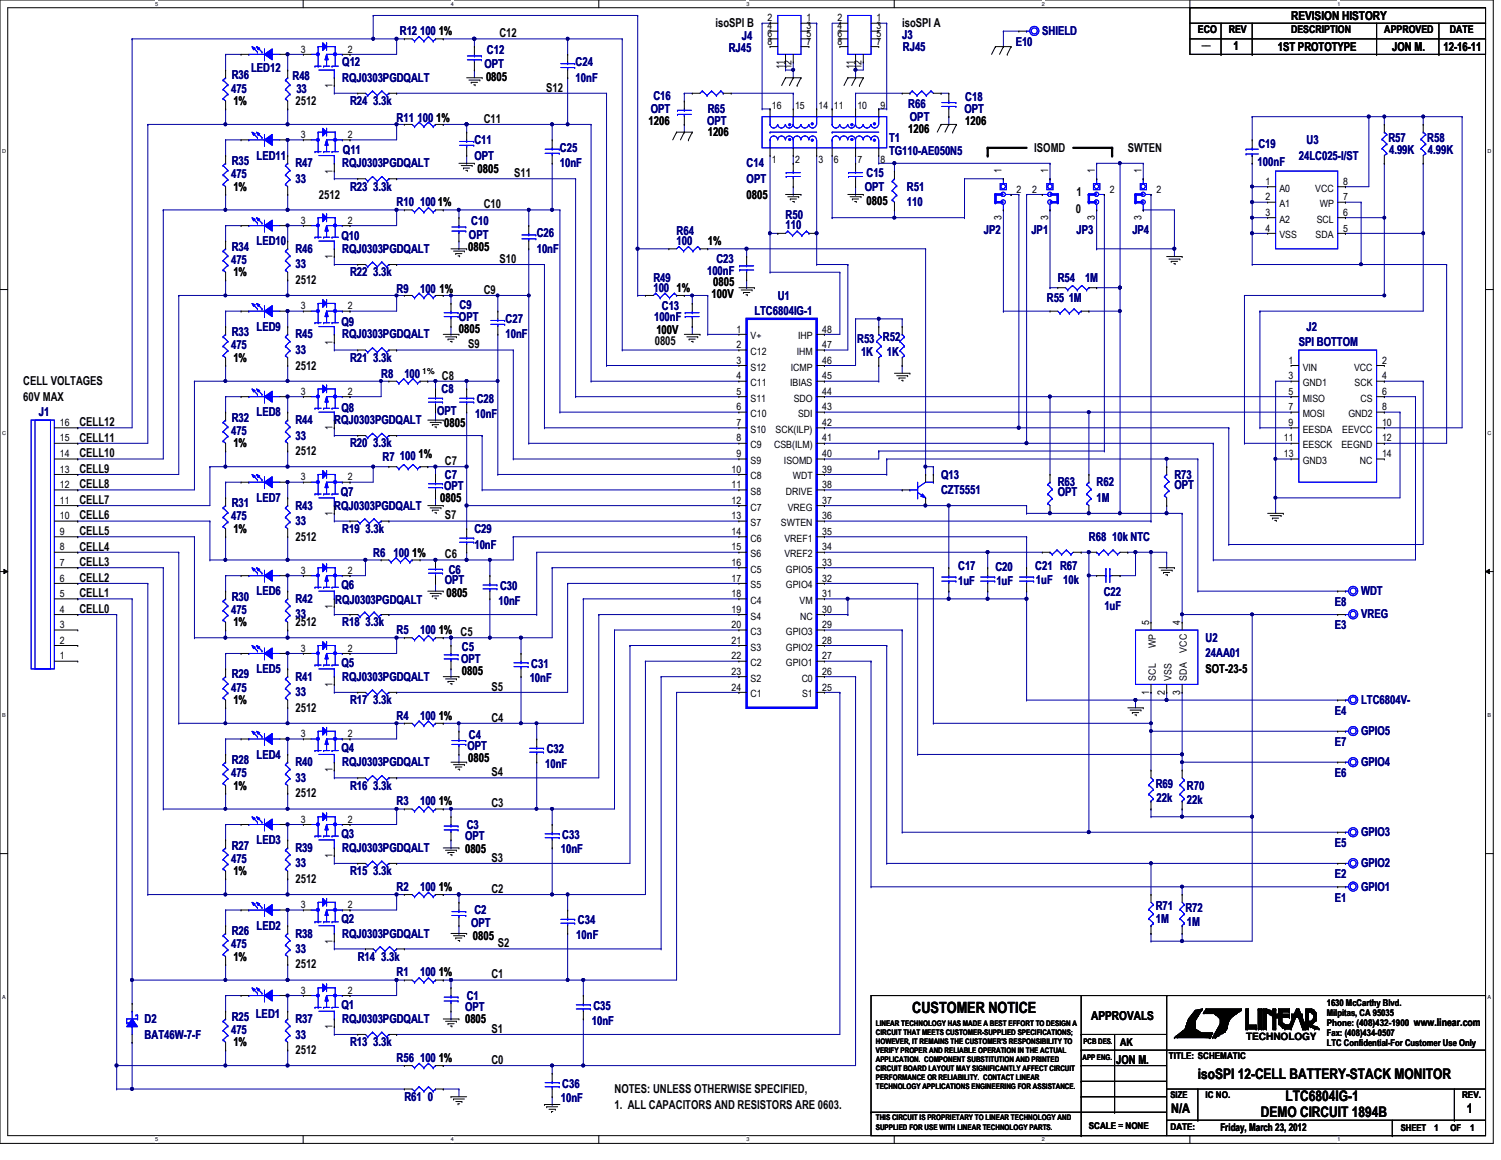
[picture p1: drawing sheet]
<svg xmlns="http://www.w3.org/2000/svg" width="279mm" height="216mm" viewBox="0 0 279 216" stroke-linecap="round" stroke-linejoin="round" font-family="sans-serif">
<defs><g id="words">
<text font-size="2.9" x="169.8" y="188.6">CUSTOMER NOTICE</text>
<g font-size="2.7">
<text x="223" y="200.9">isoSPI 12-CELL BATTERY-STACK MONITOR</text>
<text x="234.7" y="208">DEMO CIRCUIT 1894B</text>
<text x="239.3" y="204.9">LTC6804IG-1</text>
</g>
<g font-size="2.5">
<text x="218" y="207.2">N/A</text>
<text x="273" y="207.2">1</text>
</g>
<g font-size="2.3">
<text x="133.2" y="5.1">isoSPI B</text>
<text x="167.9" y="5.1">isoSPI A</text>
<text x="240.3" y="3.6">REVISION HISTORY</text>
<text x="81.7" y="6.5">1%</text>
<text x="93" y="6.9">C12</text>
<text x="229.6" y="9.3">1</text>
<text x="237.9" y="9.4">1ST PROTOTYPE</text>
<text x="259.2" y="9.4">JON M.</text>
<text x="268.7" y="9.4">12-16-11</text>
<text x="90.5" y="15.1">0805</text>
<text x="101.6" y="17.1">S12</text>
<text x="43.4" y="19.6">1%</text>
<text x="55" y="19.6">2512</text>
<text x="81.2" y="22.7">1%</text>
<text x="90" y="22.9">C11</text>
<text x="120.7" y="23.3">1206</text>
<text x="179.7" y="23.3">1206</text>
<text x="131.7" y="25.4">1206</text>
<text x="169.1" y="24.8">1206</text>
<text x="192.5" y="28.2">ISOMD</text>
<text x="209.9" y="28.2">SWTEN</text>
<text x="43.4" y="35.5">1%</text>
<text x="88.9" y="32.2">0805</text>
<text x="95.7" y="33">S11</text>
<text x="59.4" y="37">2512</text>
<text x="90" y="38.8">C10</text>
<text x="139" y="37">0805</text>
<text x="161.3" y="38.1">0805</text>
<text x="200.2" y="39.7">0</text>
<text x="200.4" y="36.5">1</text>
<text x="87.2" y="46.8">0805</text>
<text x="131.7" y="45.6">1%</text>
<text x="43.4" y="51.4">1%</text>
<text x="55" y="52.9">2512</text>
<text x="93" y="48.9">S10</text>
<text x="132.8" y="53.3">0805</text>
<text x="81.8" y="54.6">1%</text>
<text x="90" y="54.7">C9</text>
<text x="125.9" y="54.3">1%</text>
<text x="132.5" y="55.5">100V</text>
<text x="85.4" y="62">0805</text>
<text x="87.2" y="64.9">S9</text>
<text x="121.9" y="64.3">0805</text>
<text x="122.2" y="62.1">100V</text>
<text x="4.3" y="71.7">CELL VOLTAGES</text>
<text x="43.4" y="67.4">1%</text>
<text x="55" y="68.8">2512</text>
<text x="82.3" y="70.7">C8</text>
<text x="4.3" y="74.6">60V MAX</text>
<text x="14.8" y="82.2">CELL11</text>
<text x="14.8" y="79.3">CELL12</text>
<text x="43.4" y="83.3">1%</text>
<text x="82.7" y="79.5">0805</text>
<text x="14.8" y="88">CELL9</text>
<text x="14.8" y="85.1">CELL10</text>
<text x="55" y="84.7">2512</text>
<text x="77.9" y="85.3">1%</text>
<text x="82.8" y="86.6">C7</text>
<text x="14.8" y="90.9">CELL8</text>
<text x="14.8" y="93.8">CELL7</text>
<text x="82" y="93.4">0805</text>
<text x="14.8" y="99.6">CELL5</text>
<text x="14.8" y="96.7">CELL6</text>
<text x="43.4" y="99.2">1%</text>
<text x="55" y="100.6">2512</text>
<text x="82.8" y="96.7">S7</text>
<text x="14.8" y="105.4">CELL3</text>
<text x="14.8" y="102.5">CELL4</text>
<text x="76.7" y="103.7">1%</text>
<text x="82.8" y="103.9">C6</text>
<text x="14.8" y="111.2">CELL1</text>
<text x="14.8" y="108.3">CELL2</text>
<text x="83.1" y="111.1">0805</text>
<text x="14.8" y="114.1">CELL0</text>
<text x="43.4" y="116.6">1%</text>
<text x="55" y="116.6">2512</text>
<text x="81.7" y="118">1% C5</text>
<text x="86" y="125.7">0805</text>
<text x="224.4" y="125.3">SOT-23-5</text>
<text x="43.4" y="131.1">1%</text>
<text x="91.5" y="128.6">S5</text>
<text x="55" y="132.5">2512</text>
<text x="81.7" y="133.9">1%</text>
<text x="91.5" y="134.3">C4</text>
<text x="87.2" y="141.8">0805</text>
<text x="43.4" y="147">1%</text>
<text x="55" y="148.4">2512</text>
<text x="81.7" y="149.9">1%</text>
<text x="91.5" y="144.5">S4</text>
<text x="91.5" y="150.3">C3</text>
<text x="86.6" y="158.8">0805</text>
<text x="91.5" y="160.4">S3</text>
<text x="43.4" y="162.9">1%</text>
<text x="55" y="164.3">2512</text>
<text x="81.7" y="165.8">1%</text>
<text x="91.5" y="166.2">C2</text>
<text x="43.4" y="178.8">1%</text>
<text x="88" y="174.9">0805</text>
<text x="92.7" y="176.3">S2</text>
<text x="55" y="180.3">2512</text>
<text x="81.7" y="181.7">1%</text>
<text x="91.5" y="182.1">C1</text>
<text x="86.6" y="190.4">0805</text>
<text x="203.1" y="189.8">APPROVALS</text>
<text x="43.4" y="194.7">1%</text>
<text x="55" y="196.2">2512</text>
<text x="81.7" y="197.7">1%</text>
<text x="91.5" y="192.2">S1</text>
<text x="207.8" y="198">JON M.</text>
<text x="91.5" y="198">C0</text>
<text x="114.4" y="203.5">NOTES: UNLESS OTHERWISE SPECIFIED,</text>
<text x="114.4" y="206.3">1. ALL CAPACITORS AND RESISTORS ARE 0603.</text>
</g>
<g font-size="2.3" fill="#000080">
<text x="74.4" y="6.5">R12 100</text>
<text x="90.6" y="10">C12</text>
<text x="135.6" y="9.7">RJ45</text>
<text x="138.1" y="7.4">J4</text>
<text x="167.9" y="7.3">J3</text>
<text x="168.1" y="9.6">RJ45</text>
<text x="189.1" y="8.6">E10</text>
<text x="194" y="6.5">SHIELD</text>
<text x="43" y="17.2">475</text>
<text x="43.1" y="14.8">R36</text>
<text x="46.7" y="13.3">LED12</text>
<text x="54.4" y="14.9">R48</text>
<text x="55.2" y="17.4">33</text>
<text x="63.7" y="12.3">Q12</text>
<text x="63.7" y="15.2">RQJ0303PGDQALT</text>
<text x="90.2" y="12.6">OPT</text>
<text x="107.1" y="12.3">C24</text>
<text x="107.1" y="15.2">10nF</text>
<text x="65.2" y="19.6">R24 3.3k</text>
<text x="73.8" y="22.7">R11 100</text>
<text x="121.2" y="21">OPT</text>
<text x="121.6" y="18.5">C16</text>
<text x="131.6" y="23.2">OPT</text>
<text x="131.7" y="21">R65</text>
<text x="169.1" y="20.2">R66</text>
<text x="169.4" y="22.6">OPT</text>
<text x="179.5" y="21">OPT</text>
<text x="179.7" y="18.7">C18</text>
<text x="47.8" y="29.7">LED11</text>
<text x="63.8" y="28.7">Q11</text>
<text x="88.3" y="26.8">C11</text>
<text x="88.3" y="29.7">OPT</text>
<text x="104.2" y="28.2">C25</text>
<text x="165.5" y="26.4">T1</text>
<text x="165.5" y="28.8">TG110-AE050N5</text>
<text x="234.2" y="27.5">C19</text>
<text x="241.8" y="29.7">24LC025-I/ST</text>
<text x="243.2" y="26.8">U3</text>
<text x="258.4" y="26.4">R57</text>
<text x="258.6" y="28.7">4.99K</text>
<text x="265.7" y="26.4">R58</text>
<text x="265.8" y="28.7">4.99K</text>
<text x="43" y="33.2">475</text>
<text x="43.1" y="30.7">R35</text>
<text x="55" y="31.2">R47</text>
<text x="55" y="34">33</text>
<text x="63.7" y="31.2">RQJ0303PGDQALT</text>
<text x="65.2" y="35.5">R23 3.3k</text>
<text x="104.2" y="31.2">10nF</text>
<text x="139" y="31.2">C14</text>
<text x="139" y="34">OPT</text>
<text x="161" y="35.5">OPT</text>
<text x="161.3" y="33">C15</text>
<text x="168.8" y="35.5">R51</text>
<text x="234.1" y="31">100nF</text>
<text x="73.8" y="38.4">R10 1001%</text>
<text x="87.7" y="41.9">C10</text>
<text x="146.2" y="40.9">R50</text>
<text x="168.8" y="38.4">110</text>
<text x="43.1" y="46.7">R34</text>
<text x="47.8" y="45.6">LED10</text>
<text x="55" y="47.1">R46</text>
<text x="63.5" y="44.6">Q10</text>
<text x="63.7" y="47.1">RQJ0303PGDQALT</text>
<text x="87.3" y="44.4">OPT</text>
<text x="99.9" y="44.2">C26</text>
<text x="99.9" y="47.1">10nF</text>
<text x="125.9" y="43.7">R64</text>
<text x="125.9" y="45.6">100</text>
<text x="146.2" y="42.7">110</text>
<text x="183.1" y="43.6">JP2</text>
<text x="192" y="43.6">JP1</text>
<text x="200.4" y="43.5">JP3</text>
<text x="210.8" y="43.5">JP4</text>
<text x="43" y="49.1">475</text>
<text x="55" y="50">33</text>
<text x="65.2" y="51.4">R22 3.3k</text>
<text x="121.6" y="52.5">R49</text>
<text x="131.6" y="51.1">100nF</text>
<text x="133.3" y="48.9">C23</text>
<text x="196.9" y="52.5">R54</text>
<text x="202" y="52.5">1M</text>
<text x="73.8" y="54.6">R9</text>
<text x="78.2" y="54.6">100</text>
<text x="85.4" y="59.7">OPT</text>
<text x="85.6" y="57.5">C9</text>
<text x="121.6" y="54.3">100</text>
<text x="121.8" y="59.8">100nF</text>
<text x="123.2" y="57.8">C13</text>
<text x="140.4" y="58.7">LTC6804IG-1</text>
<text x="144.8" y="55.8">U1</text>
<text x="194.9" y="56.2">R55 1M</text>
<text x="43" y="65">475</text>
<text x="43.1" y="62.6">R33</text>
<text x="47.8" y="61.6">LED9</text>
<text x="55" y="63">R45</text>
<text x="55" y="65.9">33</text>
<text x="63.5" y="60.7">Q9</text>
<text x="63.7" y="63">RQJ0303PGDQALT</text>
<text x="94.1" y="60.1">C27</text>
<text x="94.1" y="63">10nF</text>
<text x="159.6" y="63.9">R53 R52</text>
<text x="241.8" y="64.4">SPI BOTTOM</text>
<text x="243.2" y="61.6">J2</text>
<text x="65.2" y="67.4">R21 3.3k</text>
<text x="71" y="70.4">R8</text>
<text x="75.3" y="70.4">100</text>
<text x="160.3" y="66.3">1K</text>
<text x="165.1" y="66.2">1K</text>
<text x="7.2" y="77.5">J1</text>
<text x="47.8" y="77.5">LED8</text>
<text x="63.5" y="76.6">Q8</text>
<text x="81.4" y="77.2">OPT</text>
<text x="82.2" y="73.2">C8</text>
<text x="88.4" y="77.8">10nF</text>
<text x="88.7" y="75">C28</text>
<text x="43" y="80.9">475</text>
<text x="43.1" y="78.5">R32</text>
<text x="55" y="78.9">R44</text>
<text x="55" y="81.8">33</text>
<text x="62.2" y="78.9">RQJ0303PGDQALT</text>
<text x="65.2" y="83.3">R20 3.3k</text>
<text x="71.2" y="85.7">R7</text>
<text x="74.4" y="85.6">100</text>
<text x="82.8" y="89.2">C7</text>
<text x="175.2" y="89.1">Q13</text>
<text x="218.6" y="89.1">R73</text>
<text x="43.1" y="94.4">R31</text>
<text x="47.8" y="93.4">LED7</text>
<text x="55" y="94.9">R43</text>
<text x="62.2" y="94.9">RQJ0303PGDQALT</text>
<text x="63.4" y="92.2">Q7</text>
<text x="82.7" y="91.2">OPT</text>
<text x="175.2" y="91.9">CZT5551</text>
<text x="196.9" y="90.5">R63</text>
<text x="196.9" y="92.4">OPT</text>
<text x="204.1" y="90.5">R62</text>
<text x="204.1" y="93.4">1M</text>
<text x="218.6" y="90.9">OPT</text>
<text x="43" y="96.9">475</text>
<text x="55" y="97.7">33</text>
<text x="63.7" y="99.2">R19 3.3k</text>
<text x="88.3" y="99.2">C29</text>
<text x="202.7" y="100.6">R68 10k NTC</text>
<text x="69.5" y="103.7">R6 100</text>
<text x="83.5" y="106.8">C6</text>
<text x="88.3" y="102.1">10nF</text>
<text x="178.4" y="106">C17</text>
<text x="185.3" y="106.3">C20</text>
<text x="192.7" y="106.1">C21 R67</text>
<text x="43.1" y="111.8">R30</text>
<text x="47.8" y="110.8">LED6</text>
<text x="55" y="112.2">R42</text>
<text x="62.4" y="112.4">RQJ0303PGDQALT</text>
<text x="63.5" y="109.6">Q6</text>
<text x="82.8" y="108.8">OPT</text>
<text x="92.8" y="112.5">10nF</text>
<text x="93.1" y="109.8">C30</text>
<text x="178.4" y="108.9">1uF</text>
<text x="185.5" y="108.9">1uF</text>
<text x="192.8" y="108.8">1uF</text>
<text x="197.9" y="108.6">10k</text>
<text x="205.4" y="110.9">C22</text>
<text x="205.6" y="113.5">1uF</text>
<text x="248.5" y="112.8">E8</text>
<text x="253.4" y="110.8">WDT</text>
<text x="43" y="114.3">475</text>
<text x="55" y="115.1">33</text>
<text x="63.7" y="116.6">R18 3.3k</text>
<text x="73.8" y="118">R5</text>
<text x="78.2" y="118">100</text>
<text x="224.4" y="119.5">U2</text>
<text x="248.5" y="117.1">E3</text>
<text x="253.4" y="115.1">VREG</text>
<text x="47.8" y="125.3">LED5</text>
<text x="63.5" y="124.1">Q5</text>
<text x="85.9" y="123.4">OPT</text>
<text x="86" y="121.2">C5</text>
<text x="98.9" y="124.2">C31</text>
<text x="224.4" y="122.3">24AA01</text>
<text x="43" y="128.7">475</text>
<text x="43.1" y="126.3">R29</text>
<text x="55" y="126.7">R41</text>
<text x="55" y="129.6">33</text>
<text x="63.7" y="126.7">RQJ0303PGDQALT</text>
<text x="65.2" y="131.1">R17 3.3k</text>
<text x="98.6" y="127">10nF</text>
<text x="253.4" y="131.1">LTC6804V-</text>
<text x="73.8" y="133.9">R4</text>
<text x="78.2" y="133.9">100</text>
<text x="87.3" y="137.6">C4</text>
<text x="248.5" y="133.1">E4</text>
<text x="253.4" y="136.8">GPIO5</text>
<text x="43.1" y="142.2">R28</text>
<text x="47.8" y="141.2">LED4</text>
<text x="55" y="142.6">R40</text>
<text x="63.5" y="140">Q4</text>
<text x="63.7" y="142.6">RQJ0303PGDQALT</text>
<text x="87" y="139.6">OPT</text>
<text x="101.5" y="142.9">10nF</text>
<text x="101.8" y="140.2">C32</text>
<text x="248.5" y="138.9">E7</text>
<text x="253.4" y="142.6">GPIO4</text>
<text x="43" y="144.7">475</text>
<text x="55" y="145.5">33</text>
<text x="65.2" y="147">R16 3.3k</text>
<text x="73.8" y="149.9">R3</text>
<text x="78.2" y="149.9">100</text>
<text x="215.1" y="146.7">R69</text>
<text x="215.3" y="149.3">22k</text>
<text x="220.9" y="147.1">R70</text>
<text x="220.9" y="149.6">22k</text>
<text x="248.5" y="144.7">E6</text>
<text x="63.5" y="156">Q3</text>
<text x="86.9" y="154.2">C3</text>
<text x="253.4" y="155.7">GPIO3</text>
<text x="43" y="160.6">475</text>
<text x="43.1" y="158.1">R27</text>
<text x="47.8" y="157.1">LED3</text>
<text x="55" y="158.5">R39</text>
<text x="55" y="161.5">33</text>
<text x="63.7" y="158.5">RQJ0303PGDQALT</text>
<text x="86.6" y="156.4">OPT</text>
<text x="104.4" y="158.8">10nF</text>
<text x="104.6" y="156.1">C33</text>
<text x="248.5" y="157.7">E5</text>
<text x="253.4" y="161.5">GPIO2</text>
<text x="65.2" y="162.9">R15 3.3k</text>
<text x="73.8" y="165.8">R2</text>
<text x="78.2" y="165.8">100</text>
<text x="248.5" y="167.8">E1</text>
<text x="248.5" y="163.5">E2</text>
<text x="253.4" y="165.8">GPIO1</text>
<text x="47.8" y="173">LED2</text>
<text x="63.5" y="171.9">Q2</text>
<text x="87.7" y="172.5">OPT</text>
<text x="88.3" y="170.1">C2</text>
<text x="107.6" y="172">C34</text>
<text x="215.1" y="169.4">R71</text>
<text x="215.1" y="171.9">1M</text>
<text x="220.6" y="169.7">R72</text>
<text x="220.9" y="172.3">1M</text>
<text x="43" y="176.5">475</text>
<text x="43.1" y="174">R26</text>
<text x="55" y="174.5">R38</text>
<text x="55" y="177.4">33</text>
<text x="63.7" y="174.5">RQJ0303PGDQALT</text>
<text x="66.6" y="178.8">R14 3.3k</text>
<text x="107.3" y="174.8">10nF</text>
<text x="73.8" y="181.7">R1</text>
<text x="78.2" y="181.7">100</text>
<text x="26.9" y="190.4">D2</text>
<text x="43.1" y="190">R25</text>
<text x="47.6" y="189.4">LED1</text>
<text x="55" y="190.4">R37</text>
<text x="63.5" y="187.8">Q1</text>
<text x="63.7" y="190.4">RQJ0303PGDQALT</text>
<text x="86.6" y="188.3">OPT</text>
<text x="86.9" y="186.1">C1</text>
<text x="110.2" y="190.7">10nF</text>
<text x="110.4" y="188">C35</text>
<text x="26.9" y="193.3">BAT46W-7-F</text>
<text x="43" y="192.4">475</text>
<text x="55" y="193.3">33</text>
<text x="65.2" y="194.7">R13 3.3k</text>
<text x="73.8" y="197.7">R56 100</text>
<text x="104.6" y="202.4">C36</text>
<text x="75.3" y="204.9">R61 0</text>
<text x="104.4" y="205.2">10nF</text>
</g>
<g font-size="2">
<text x="223" y="6.2">ECO</text>
<text x="228.7" y="6.2">REV</text>
<text x="240.3" y="6.2">DESCRIPTION</text>
<text x="257.7" y="6.2">APPROVED</text>
<text x="269.9" y="6.2">DATE</text>
<text x="263.2" y="191">www.linear.com</text>
<text x="208.5" y="194.6">AK</text>
<text x="227.2" y="210.5">Friday, March 23, 2012</text>
</g>
<g font-size="1.9">
<text x="142.9" y="4">2</text>
<text x="142.9" y="5.5">4</text>
<text x="150.1" y="4">1</text>
<text x="150.1" y="5.5">3</text>
<text x="155.9" y="4">2</text>
<text x="155.9" y="5.5">4</text>
<text x="163.2" y="4">1</text>
<text x="163.2" y="5.5">3</text>
<text x="56" y="9.8">3</text>
<text x="64.7" y="9.8">2</text>
<text x="142.9" y="6.9">6</text>
<text x="142.9" y="8.3">8</text>
<text x="150.1" y="6.9">5</text>
<text x="150.1" y="8.3">7</text>
<text x="155.9" y="6.9">6</text>
<text x="155.9" y="8.3">8</text>
<text x="163.2" y="6.9">5</text>
<text x="163.2" y="8.3">7</text>
<text x="61.9" y="16.4" transform="rotate(-90 61.9 16.4)">1</text>
<text x="145.9" y="12.9" transform="rotate(-90 145.9 12.9)">11</text>
<text x="147.3" y="12.9" transform="rotate(-90 147.3 12.9)">12</text>
<text x="158.9" y="12.9" transform="rotate(-90 158.9 12.9)">11</text>
<text x="160.4" y="12.9" transform="rotate(-90 160.4 12.9)">12</text>
<text x="143.7" y="20.3">16</text>
<text x="148" y="20.3">15</text>
<text x="152.4" y="20.3">14</text>
<text x="155.2" y="20.3">11</text>
<text x="159.6" y="20.3">10</text>
<text x="163.9" y="20.3">9</text>
<text x="56" y="25.7">3</text>
<text x="64.7" y="25.7">2</text>
<text x="61.9" y="32.3" transform="rotate(-90 61.9 32.3)">1</text>
<text x="143.7" y="30.4">1</text>
<text x="148" y="30.4">2</text>
<text x="152.4" y="30.4">3</text>
<text x="155.2" y="30.4">6</text>
<text x="159.6" y="30.4">7</text>
<text x="163.9" y="30.4">8</text>
<text x="186.4" y="32.3" transform="rotate(-90 186.4 32.3)">1</text>
<text x="189.2" y="35.9">2</text>
<text x="192.1" y="35.9">2</text>
<text x="195.1" y="32.3" transform="rotate(-90 195.1 32.3)">1</text>
<text x="203.8" y="32.3" transform="rotate(-90 203.8 32.3)">1</text>
<text x="206.6" y="35.9">2</text>
<text x="212.5" y="32.3" transform="rotate(-90 212.5 32.3)">1</text>
<text x="215.3" y="35.9">2</text>
<text x="235.5" y="34.4">1</text>
<text x="238.2" y="35.7">A0</text>
<text x="244.8" y="35.7">VCC</text>
<text x="250" y="34.4">8</text>
<text x="56" y="41.7">3</text>
<text x="64.7" y="41.7">2</text>
<text x="186.4" y="41" transform="rotate(-90 186.4 41)">3</text>
<text x="195.1" y="41" transform="rotate(-90 195.1 41)">3</text>
<text x="203.8" y="41" transform="rotate(-90 203.8 41)">3</text>
<text x="212.5" y="41" transform="rotate(-90 212.5 41)">3</text>
<text x="235.5" y="37.3">2</text>
<text x="235.5" y="40.2">3</text>
<text x="238.2" y="38.6">A1</text>
<text x="238.2" y="41.4">A2</text>
<text x="245.1" y="41.4">SCL</text>
<text x="245.7" y="38.6">WP</text>
<text x="250" y="40.2">6</text>
<text x="250" y="37.3">7</text>
<text x="235.5" y="43.1">4</text>
<text x="238.2" y="44.4">VSS</text>
<text x="244.9" y="44.4">SDA</text>
<text x="250" y="43.1">5</text>
<text x="61.9" y="48.2" transform="rotate(-90 61.9 48.2)">1</text>
<text x="56" y="57.6">3</text>
<text x="64.7" y="57.6">2</text>
<text x="61.9" y="64.1" transform="rotate(-90 61.9 64.1)">1</text>
<text x="137.1" y="64.8">2</text>
<text x="137.1" y="61.9">1</text>
<text x="139.7" y="63.2">V+</text>
<text x="148.5" y="63.2">IHP</text>
<text x="153" y="61.9">48</text>
<text x="153" y="64.8">47</text>
<text x="137.1" y="70.6">4</text>
<text x="137.1" y="67.7">3</text>
<text x="139.7" y="71.9">C11</text>
<text x="139.7" y="66.1">C12</text>
<text x="139.7" y="69">S12</text>
<text x="147.1" y="71.9">IBIAS</text>
<text x="147.2" y="69">ICMP</text>
<text x="148.3" y="66.1">IHM</text>
<text x="153" y="70.6">45</text>
<text x="153" y="67.7">46</text>
<text x="239.9" y="67.7">1</text>
<text x="239.9" y="70.6">3</text>
<text x="242.5" y="69">VIN</text>
<text x="242.5" y="71.9">GND1</text>
<text x="252.1" y="69">VCC</text>
<text x="252.1" y="71.9">SCK</text>
<text x="257.3" y="70.6">4</text>
<text x="257.3" y="67.7">2</text>
<text x="56" y="73.5">3</text>
<text x="64.7" y="73.5">2</text>
<text x="137.1" y="73.5">5</text>
<text x="137.1" y="76.4">6</text>
<text x="139.7" y="74.8">S11</text>
<text x="139.7" y="77.6">C10</text>
<text x="147.7" y="74.8">SDO</text>
<text x="148.5" y="77.6">SDI</text>
<text x="153" y="76.4">43</text>
<text x="153" y="73.5">44</text>
<text x="239.9" y="73.5">5</text>
<text x="239.9" y="76.4">7</text>
<text x="242.5" y="74.8">MISO</text>
<text x="242.5" y="77.6">MOSI</text>
<text x="251" y="77.6">GND2</text>
<text x="253.2" y="74.8">CS</text>
<text x="257.3" y="76.4">8</text>
<text x="257.3" y="73.5">6</text>
<text x="11.1" y="82.2">15</text>
<text x="11.1" y="79.3">16</text>
<text x="61.9" y="80.1" transform="rotate(-90 61.9 80.1)">1</text>
<text x="137.1" y="79.3">7</text>
<text x="137.1" y="82.2">8</text>
<text x="139.7" y="80.6">S10</text>
<text x="139.7" y="83.4">C9</text>
<text x="144.1" y="83.4">CSB(ILM)</text>
<text x="144.4" y="80.6">SCK(ILP)</text>
<text x="153" y="79.3">42</text>
<text x="153" y="82.2">41</text>
<text x="239" y="82.2">11</text>
<text x="239.9" y="79.3">9</text>
<text x="242.5" y="83.4">EESCK</text>
<text x="242.5" y="80.6">EESDA</text>
<text x="249.7" y="83.4">EEGND</text>
<text x="249.9" y="80.6">EEVCC</text>
<text x="257.3" y="79.3">10</text>
<text x="257.3" y="82.2">12</text>
<text x="11.1" y="88">13</text>
<text x="11.1" y="85.1">14</text>
<text x="56" y="89.4">3</text>
<text x="64.7" y="89.4">2</text>
<text x="136.2" y="88">10</text>
<text x="137.1" y="85.1">9</text>
<text x="139.7" y="86.4">S9</text>
<text x="139.7" y="89.2">C8</text>
<text x="145.9" y="86.4">ISOMD</text>
<text x="147.6" y="89.2">WDT</text>
<text x="153" y="88">39</text>
<text x="153" y="85.1">40</text>
<text x="239" y="85.1">13</text>
<text x="242.5" y="86.4">GND3</text>
<text x="253.2" y="86.4">NC</text>
<text x="257.3" y="85.1">14</text>
<text x="11.1" y="93.8">11</text>
<text x="11.1" y="90.8">12</text>
<text x="136.2" y="90.8">11</text>
<text x="136.2" y="93.8">12</text>
<text x="139.7" y="92.1">S8</text>
<text x="139.7" y="95">C7</text>
<text x="146.3" y="92.1">DRIVE</text>
<text x="146.6" y="95">VREG</text>
<text x="153" y="93.8">37</text>
<text x="153" y="90.8">38</text>
<text x="11.1" y="99.6">9</text>
<text x="11.1" y="96.6">10</text>
<text x="61.9" y="96" transform="rotate(-90 61.9 96)">1</text>
<text x="136.2" y="96.6">13</text>
<text x="136.2" y="99.6">14</text>
<text x="139.7" y="97.9">S7</text>
<text x="139.7" y="100.8">C6</text>
<text x="145.4" y="97.9">SWTEN</text>
<text x="146" y="100.8">VREF1</text>
<text x="153" y="96.6">36</text>
<text x="153" y="99.6">35</text>
<text x="11.1" y="105.3">7</text>
<text x="11.1" y="102.4">8</text>
<text x="56" y="106.8">3</text>
<text x="64.7" y="106.8">2</text>
<text x="136.2" y="102.4">15</text>
<text x="136.2" y="105.3">16</text>
<text x="139.7" y="103.7">S6</text>
<text x="139.7" y="106.6">C5</text>
<text x="146" y="103.7">VREF2</text>
<text x="146.3" y="106.6">GPIO5</text>
<text x="153" y="105.3">33</text>
<text x="153" y="102.4">34</text>
<text x="11.1" y="111.1">5</text>
<text x="11.1" y="108.2">6</text>
<text x="61.9" y="113.4" transform="rotate(-90 61.9 113.4)">1</text>
<text x="136.2" y="108.2">17</text>
<text x="136.2" y="111.1">18</text>
<text x="139.7" y="109.5">S5</text>
<text x="139.7" y="112.4">C4</text>
<text x="146.3" y="109.5">GPIO4</text>
<text x="148.8" y="112.4">VM</text>
<text x="153" y="108.2">32</text>
<text x="153" y="111.1">31</text>
<text x="11.1" y="119.8">2</text>
<text x="11.1" y="116.9">3</text>
<text x="11.1" y="114">4</text>
<text x="136.2" y="114">19</text>
<text x="136.2" y="119.8">21</text>
<text x="136.2" y="116.9">20</text>
<text x="139.7" y="115.3">S4</text>
<text x="139.7" y="118.2">C3</text>
<text x="146.3" y="118.2">GPIO3</text>
<text x="148.9" y="115.3">NC</text>
<text x="153" y="114">30</text>
<text x="153" y="119.8">28</text>
<text x="153" y="116.9">29</text>
<text x="213.9" y="116.2" transform="rotate(-90 213.9 116.2)">5</text>
<text x="219.7" y="116.2" transform="rotate(-90 219.7 116.2)">4</text>
<text x="11.1" y="122.7">1</text>
<text x="56" y="121.3">3</text>
<text x="64.7" y="121.3">2</text>
<text x="136.2" y="125.6">23</text>
<text x="136.2" y="122.7">22</text>
<text x="139.7" y="124">C2</text>
<text x="139.7" y="121.1">S3</text>
<text x="146.3" y="124">GPIO1</text>
<text x="146.3" y="121.1">GPIO2</text>
<text x="153" y="122.7">27</text>
<text x="153" y="125.6">26</text>
<text x="215.1" y="120.6" transform="rotate(-90 215.1 120.6)">WP</text>
<text x="220.9" y="121.5" transform="rotate(-90 220.9 121.5)">VCC</text>
<text x="61.9" y="127.8" transform="rotate(-90 61.9 127.8)">1</text>
<text x="136.2" y="128.5">24</text>
<text x="139.7" y="129.8">C1</text>
<text x="139.7" y="126.9">S2</text>
<text x="149.2" y="126.9">C0</text>
<text x="149.3" y="129.8">S1</text>
<text x="153" y="128.5">25</text>
<text x="213.9" y="129.3" transform="rotate(-90 213.9 129.3)">1</text>
<text x="215.1" y="126.7" transform="rotate(-90 215.1 126.7)">SCL</text>
<text x="216.8" y="129.3" transform="rotate(-90 216.8 129.3)">2</text>
<text x="218.1" y="126.7" transform="rotate(-90 218.1 126.7)">VSS</text>
<text x="219.7" y="129.3" transform="rotate(-90 219.7 129.3)">3</text>
<text x="220.9" y="126.7" transform="rotate(-90 220.9 126.7)">SDA</text>
<text x="56" y="137.2">3</text>
<text x="64.7" y="137.2">2</text>
<text x="61.9" y="143.8" transform="rotate(-90 61.9 143.8)">1</text>
<text x="56" y="153.1">3</text>
<text x="64.7" y="153.1">2</text>
<text x="61.9" y="159.7" transform="rotate(-90 61.9 159.7)">1</text>
<text x="56" y="169">3</text>
<text x="64.7" y="169">2</text>
<text x="61.9" y="175.6" transform="rotate(-90 61.9 175.6)">1</text>
<text x="56" y="185">3</text>
<text x="64.7" y="185">2</text>
<text x="61.9" y="191.6" transform="rotate(-90 61.9 191.6)">1</text>
<text x="231.9" y="193.5">TECHNOLOGY</text>
</g>
<g font-size="1.7">
<text x="223.7" y="8.5">__</text>
<text x="247" y="189.1">Milpitas, CA 95035</text>
<text x="247" y="191">Phone: (408)432-1900</text>
<text x="247" y="187.2">1630 McCarthy Blvd.</text>
<text x="217.6" y="197.1">TITLE: SCHEMATIC</text>
<text x="247" y="192.9">Fax: (408)434-0507</text>
<text x="247" y="194.6">LTC Confidential-For Customer Use Only</text>
<text x="217.9" y="204.3">SIZE</text>
<text x="224.4" y="204.3">IC NO.</text>
<text x="272.2" y="204.3">REV.</text>
<text x="202.7" y="210.1">SCALE = NONE</text>
<text x="217.9" y="210.4">DATE:</text>
<text x="260.7" y="210.6">SHEET</text>
<text x="267" y="210.6">1</text>
<text x="270" y="210.6">OF</text>
<text x="273.6" y="210.6">1</text>
</g>
<text font-size="1.6" x="78.6" y="69.6">1%</text>
<g font-size="1.4">
<text x="163" y="190.9">LINEAR TECHNOLOGY HAS MADE A BEST EFFORT TO DESIGN A</text>
<text x="163" y="192.6">CIRCUIT THAT MEETS CUSTOMER-SUPPLIED SPECIFICATIONS;</text>
<text x="163" y="194.3">HOWEVER, IT REMAINS THE CUSTOMER'S RESPONSIBILITY TO</text>
<text x="163" y="196">VERIFY PROPER AND RELIABLE OPERATION IN THE ACTUAL</text>
<text x="163" y="197.7">APPLICATION. COMPONENT SUBSTITUTION AND PRINTED</text>
<text x="201.5" y="197.2">APP ENG.</text>
<text x="201.7" y="194.4">PCB DES.</text>
<text x="163" y="199.3">CIRCUIT BOARD LAYOUT MAY SIGNIFICANTLY AFFECT CIRCUIT</text>
<text x="163" y="201">PERFORMANCE OR RELIABILITY. CONTACT LINEAR</text>
<text x="163" y="202.7">TECHNOLOGY APPLICATIONS ENGINEERING FOR ASSISTANCE.</text>
<text x="163" y="208.5">THIS CIRCUIT IS PROPRIETARY TO LINEAR TECHNOLOGY AND</text>
<text x="163" y="210.3">SUPPLIED FOR USE WITH LINEAR TECHNOLOGY PARTS.</text>
</g>
<g font-size="1">
<text x="28.9" y="1.1">5</text>
<text x="83.9" y="1.1">4</text>
<text x="138.9" y="1.1">3</text>
<text x="193.9" y="1.1">2</text>
<text x="249" y="1.1">1</text>
<text x=".4" y="28.5">D</text>
<text x="276.9" y="28.5">D</text>
<text x=".4" y="81">C</text>
<text x="276.9" y="81">C</text>
<text x=".4" y="133.5">B</text>
<text x="276.9" y="133.5">B</text>
<text x=".4" y="186">A</text>
<text x="276.9" y="186">A</text>
<text x="28.9" y="212.4">5</text>
<text x="83.9" y="212.4">4</text>
<text x="138.9" y="212.4">3</text>
<text x="193.9" y="212.4">2</text>
<text x="249" y="212.4">1</text>
</g>
</g></defs>
<path d="M0 0h278v212.8h-278zM1.4 1.4h275.1v210h-275.1z" fill="none" stroke="#000" stroke-width=".19"/>
<g fill="#fff">
<path d="M28.9 .2h.6v1.1h-.6z"/>
<path d="M28.9 211.5h.6v1.2h-.6z"/>
</g>
<path d="M56.4 0v1.4M56.4 211.4v1.4" fill="none" stroke="#000" stroke-width=".19"/>
<g fill="#fff">
<path d="M83.9 .2h.6v1.1h-.6z"/>
<path d="M83.9 211.5h.6v1.2h-.6z"/>
</g>
<path d="M111.5 0v1.4M111.5 211.4v1.4" fill="none" stroke="#000" stroke-width=".19"/>
<g fill="#fff">
<path d="M138.9 .2h.6v1.1h-.6z"/>
<path d="M138.9 211.5h.6v1.2h-.6z"/>
</g>
<path d="M166.5 0v1.4M166.5 211.4v1.4" fill="none" stroke="#000" stroke-width=".19"/>
<g fill="#fff">
<path d="M193.9 .2h.6v1.1h-.6z"/>
<path d="M193.9 211.5h.6v1.2h-.6z"/>
</g>
<path d="M221.5 0v1.4M221.5 211.4v1.4" fill="none" stroke="#000" stroke-width=".19"/>
<g fill="#fff">
<path d="M249 .2h.5v1.1h-.5z"/>
<path d="M249 211.5h.5v1.2h-.5z"/>
<path d="M.4 27.6h.7v1.2h-.7z"/>
<path d="M276.9 27.6h.7v1.2h-.7z"/>
<path d="M.4 80.1h.7v1.1h-.7z"/>
<path d="M276.9 80.1h.7v1.1h-.7z"/>
</g>
<path d="M0 53.9h1.4M276.5 53.9h1.5" fill="none" stroke="#000" stroke-width=".19"/>
<g fill="#fff">
<path d="M.4 132.6h.7v1.1h-.7z"/>
<path d="M276.9 132.6h.7v1.1h-.7z"/>
</g>
<path d="M0 106.4h1.4M.7 106l.7 .4-.7 .4zM276.5 106.4l.7-.4v.8zM276.5 106.4h1.5" fill="none" stroke="#000" stroke-width=".19"/>
<path d="M.7 106l.7 .4-.7 .4zM276.5 106.4l.7-.4v.8z" fill="#000"/>
<g fill="#fff">
<path d="M.4 185.1h.6v1.1h-.6z"/>
<path d="M276.9 185.1h.6v1.1h-.6z"/>
</g>
<path d="M0 158.9h1.4M276.5 158.9h1.5" fill="none" stroke="#000" stroke-width=".19"/>
<path d="M191.1 27.5h-7.2v1.5M199.8 27.5h7.2v1.5" fill="none" stroke="#000" stroke-width=".42"/>
<g fill="#000">
<circle cx="183.9" cy="27.5" r=".21"/>
<circle cx="183.9" cy="29" r=".21"/>
<circle cx="207" cy="29" r=".21"/>
<circle cx="207" cy="27.5" r=".21"/>
</g>
<path d="M88.3 7.2h.1M88.3 7.2v1.5M112.9 17.4h.1M112.9 17.4v50.6M86.9 23.2h.1M86.9 23.2v1.4" fill="none" stroke="#0000a0" stroke-width=".19"/>
<circle cx="86.8" cy="23.1" r=".29" fill="#000080"/>
<circle cx="86.8" cy="23.1" r=".29" fill="none" stroke="#000080" stroke-width=".19"/>
<path d="M53.6 39.1h.1M53.6 39.1h20.2M85.4 39.1h.1M85.4 39.1v1.4M107.1 33.3h.1M107.1 33.3v40.5" fill="none" stroke="#0000a0" stroke-width=".19"/>
<circle cx="73.8" cy="39" r=".29" fill="#000080"/>
<circle cx="73.8" cy="39" r=".29" fill="none" stroke="#000080" stroke-width=".19"/>
<circle cx="53.5" cy="39" r=".29" fill="#000080"/>
<circle cx="53.5" cy="39" r=".29" fill="none" stroke="#000080" stroke-width=".19"/>
<path d="M83.9 55h.1M83.9 55v1.5M73.8 65.2h.1M73.8 65.2h21.7M72.4 97h.1M72.4 97h65.1M81.1 86.9h.1M81.1 86.9v1.4M83.9 118.7h.1M83.9 118.7v1.4" fill="none" stroke="#0000a0" stroke-width=".19"/>
<circle cx="83.9" cy="118.7" r=".27" fill="#000080"/>
<circle cx="83.9" cy="118.7" r=".27" fill="none" stroke="#000080" stroke-width=".19"/>
<path d="M85.4 134.6h.1M85.4 134.6v1.5M82.5 150.6h.1M82.5 150.6h1.4M83.9 150.6h.1M83.9 150.6v1.4M73.8 160.7h.1M73.8 160.7h43.5M85.4 166.5h.1M85.4 166.5v1.4M83.9 182.4h.1M83.9 182.4v1.5" fill="none" stroke="#0000a0" stroke-width=".19"/>
<circle cx="83.9" cy="182.4" r=".27" fill="#000080"/>
<circle cx="83.9" cy="182.4" r=".27" fill="none" stroke="#000080" stroke-width=".19"/>
<path d="M82.5 7.2h.1M82.5 7.2h5.8" fill="none" stroke="#0000a0" stroke-width=".19"/>
<circle cx="88.3" cy="7.2" r=".29" fill="#000080"/>
<circle cx="88.3" cy="7.2" r=".29" fill="none" stroke="#000080" stroke-width=".19"/>
<g fill="none" stroke="#0000a0" stroke-width=".19">
<path d="M104.2 39.1h.1M104.2 39.1v37.6M110 23.2h.1M110 23.2v47.8M73.8 49.2h.1M73.8 49.2h27.5M82.5 55h.1M82.5 55h1.4M98.4 55h.1M98.4 55v27.5M101.3 49.2h.1M101.3 49.2v30.4"/>
<path d="M92.7 71h.1M92.7 71v17.3M95.5 65.2h.1M95.5 65.2v20.2M101.3 79.6h.1M101.3 79.6h36.2M104.2 76.7h.1M104.2 76.7h33.3M110 71h.1M110 71h27.5M92.7 88.3h.1M92.7 88.3h44.8"/>
<path d="M95.5 85.4h.1M95.5 85.4h42M98.4 82.5h.1M98.4 82.5h39.1"/>
</g>
<circle cx="92.6" cy="70.9" r=".26" fill="#000080"/>
<circle cx="92.6" cy="70.9" r=".26" fill="none" stroke="#000080" stroke-width=".19"/>
<g fill="none" stroke="#0000a0" stroke-width=".19">
<path d="M24.6 7.2h.1M24.6 7.2v72.4h-10.1M27.5 23.2h.1M27.5 23.2v59.3h-13M30.4 39.1h.1M30.4 39.1v46.3h-15.9M42 23.2h.1M42 23.2h11.6M62.2 33.3h.1M62.2 31.8h.1M62.2 33.3h4.4M62.2 31.8v1.5"/>
<path d="M65.2 26h.1M65.2 26h8.6M33.3 55h.1M33.3 55v33.3h-18.8M14.5 79.6h.1M36.2 71h.1M36.2 71v20.2h-21.7M14.5 99.9h.1M14.5 97h.1M14.5 91.2h.1M14.5 88.3h.1M14.5 85.4h.1"/>
<path d="M14.5 82.5h.1M14.5 99.9h21.7M14.5 97h24.6M36.2 99.9h.1M36.2 99.9v18.8M39.1 97h.1M39.1 97v7.2M95.5 99.9h.1M95.5 99.9v4.3M95.5 99.9h42M14.5 111.5h.1M14.5 108.6h.1"/>
<path d="M14.5 105.7h.1M14.5 102.8h.1M14.5 114.4h.1M14.5 105.7h15.9M14.5 108.6h13M14.5 111.5h10.1M14.5 114.4h7.2M14.5 102.8h18.8M27.5 108.6h.1M27.5 108.6v57.9M30.4 105.7h.1M30.4 105.7v44.9"/>
<path d="M33.3 102.8h.1M33.3 102.8v31.8M82.5 118.7h.1M82.5 118.7h1.4M102.8 105.7h.1M102.8 105.7v13M102.8 105.7h34.7M105.7 108.6h.1M105.7 108.6h31.8M105.7 108.6v20.3h-31.9M108.6 111.5h.1M108.6 111.5v23.1"/>
<path d="M108.6 111.5h28.9M111.5 114.4h.1M111.5 114.4h26M111.5 114.4v30.4h-37.7M73.8 128.9h.1M73.8 144.8h.1M82.5 182.4h.1M82.5 182.4h1.4"/>
</g>
<circle cx="41.9" cy="23.1" r=".27" fill="#000080"/>
<circle cx="41.9" cy="23.1" r=".27" fill="none" stroke="#000080" stroke-width=".19"/>
<path d="M53.6 23.2h.1M53.6 23.2h20.2" fill="none" stroke="#0000a0" stroke-width=".19"/>
<circle cx="73.8" cy="23.1" r=".29" fill="#000080"/>
<circle cx="73.8" cy="23.1" r=".29" fill="none" stroke="#000080" stroke-width=".19"/>
<circle cx="53.5" cy="23.1" r=".29" fill="#000080"/>
<circle cx="53.5" cy="23.1" r=".29" fill="none" stroke="#000080" stroke-width=".19"/>
<path d="M42 39.1h.1M42 39.1h11.6M53.6 20.3h.1M53.6 20.3v2.9" fill="none" stroke="#0000a0" stroke-width=".19"/>
<circle cx="41.9" cy="39" r=".27" fill="#000080"/>
<circle cx="41.9" cy="39" r=".27" fill="none" stroke="#000080" stroke-width=".19"/>
<path d="M53.6 36.2h.1M53.6 36.2v2.9M53.6 57.9h.1M53.6 57.9h2.9" fill="none" stroke="#0000a0" stroke-width=".19"/>
<circle cx="53.5" cy="57.9" r=".29" fill="#000080"/>
<circle cx="53.5" cy="57.9" r=".29" fill="none" stroke="#000080" stroke-width=".19"/>
<g fill="none" stroke="#0000a0" stroke-width=".19">
<path d="M65.2 57.9h.1M65.2 57.9h8.6M53.6 73.8h.1M53.6 73.8h2.9M62.2 63.7h.1M62.2 65.2h.1M62.2 79.6h.1M62.2 63.7v1.5M62.2 79.6v1.5M62.2 65.2h4.4M65.2 73.8h.1M65.2 73.8h5.8"/>
<path d="M62.2 81.1h.1M62.2 81.1h4.4"/>
</g>
<circle cx="53.5" cy="73.8" r=".29" fill="#000080"/>
<circle cx="53.5" cy="73.8" r=".29" fill="none" stroke="#000080" stroke-width=".19"/>
<g fill="none" stroke="#0000a0" stroke-width=".19">
<path d="M62.2 95.5h.1M62.2 97h.1M62.2 95.5v1.5M62.2 97h3M65.2 89.7h.1M65.2 89.7h4.3M65.2 107.1h.1M65.2 107.1h2.8M62.2 127.4h.1M62.2 128.9h.1M62.2 127.4v1.5M62.2 128.9h4.4"/>
<path d="M65.2 121.6h.1M65.2 137.5h.1M65.2 121.6h8.6M65.2 137.5h8.6M62.2 144.8h.1M62.2 143.3h.1M62.2 159.3h.1M62.2 143.3v1.5M62.2 159.3v1.4M62.2 144.8h4.4M65.2 153.5h.1M65.2 153.5h8.6"/>
<path d="M53.6 163.6h.1M53.6 179.5h.1M53.6 169.4h.1M53.6 163.6v2.9M53.6 179.5v2.9M53.6 169.4h2.9M62.2 160.7h.1M62.2 175.2h.1M62.2 176.6h.1M62.2 175.2v1.4M62.2 160.7h4.4M62.2 176.6h5.8"/>
<path d="M65.2 169.4h.1M65.2 169.4h8.6"/>
</g>
<circle cx="53.5" cy="169.3" r=".29" fill="#000080"/>
<circle cx="53.5" cy="169.3" r=".29" fill="none" stroke="#000080" stroke-width=".19"/>
<path d="M24.6 111.5h.1M24.6 111.5v70.9M91.2 104.2h.1M91.2 104.2h4.3M62.2 191.1h.1M62.2 192.5h.1M62.2 191.1v1.4M62.2 192.5h4.4M65.2 185.3h.1M65.2 185.3h8.6" fill="none" stroke="#0000a0" stroke-width=".19"/>
<circle cx="91.2" cy="104.2" r=".27" fill="#000080"/>
<circle cx="91.2" cy="104.2" r=".27" fill="none" stroke="#000080" stroke-width=".19"/>
<path d="M105.7 166.5h.1M105.7 166.5h14.4" fill="none" stroke="#0000a0" stroke-width=".19"/>
<circle cx="105.6" cy="166.5" r=".27" fill="#000080"/>
<circle cx="105.6" cy="166.5" r=".27" fill="none" stroke="#000080" stroke-width=".19"/>
<path d="M105.7 7.2h.1M105.7 7.2h10.1" fill="none" stroke="#0000a0" stroke-width=".19"/>
<circle cx="105.6" cy="7.2" r=".27" fill="#000080"/>
<circle cx="105.6" cy="7.2" r=".27" fill="none" stroke="#000080" stroke-width=".19"/>
<path d="M53.6 182.4h.1M53.6 182.4h20.2" fill="none" stroke="#0000a0" stroke-width=".19"/>
<circle cx="53.5" cy="182.4" r=".29" fill="#000080"/>
<circle cx="53.5" cy="182.4" r=".29" fill="none" stroke="#000080" stroke-width=".19"/>
<path d="M53.6 55h.1M53.6 55h20.2" fill="none" stroke="#0000a0" stroke-width=".19"/>
<circle cx="73.8" cy="55" r=".27" fill="#000080"/>
<circle cx="73.8" cy="55" r=".27" fill="none" stroke="#000080" stroke-width=".19"/>
<circle cx="53.5" cy="55" r=".27" fill="#000080"/>
<circle cx="53.5" cy="55" r=".27" fill="none" stroke="#000080" stroke-width=".19"/>
<path d="M53.6 86.9h.1M53.6 86.9h15.9" fill="none" stroke="#0000a0" stroke-width=".19"/>
<circle cx="69.5" cy="86.8" r=".27" fill="#000080"/>
<circle cx="69.5" cy="86.8" r=".27" fill="none" stroke="#000080" stroke-width=".19"/>
<circle cx="53.5" cy="86.8" r=".29" fill="#000080"/>
<circle cx="53.5" cy="86.8" r=".29" fill="none" stroke="#000080" stroke-width=".19"/>
<path d="M79.6 86.9h.1M79.6 86.9h1.5" fill="none" stroke="#0000a0" stroke-width=".19"/>
<circle cx="81" cy="86.8" r=".29" fill="#000080"/>
<circle cx="81" cy="86.8" r=".29" fill="none" stroke="#000080" stroke-width=".19"/>
<path d="M53.6 10.1h.1M53.6 10.1v2.9M53.6 10.1h2.9M53.6 52.1h.1M53.6 52.1v2.9M156.3 128.9h.1M156.3 128.9v63.6h-82.5M73.8 192.5h.1" fill="none" stroke="#0000a0" stroke-width=".19"/>
<circle cx="53.5" cy="10.1" r=".29" fill="#000080"/>
<circle cx="53.5" cy="10.1" r=".29" fill="none" stroke="#000080" stroke-width=".19"/>
<path d="M65.2 10.1h.1M73.8 7.2h.1M73.8 7.2v2.9h-8.6" fill="none" stroke="#0000a0" stroke-width=".19"/>
<circle cx="73.8" cy="7.2" r=".29" fill="#000080"/>
<circle cx="73.8" cy="7.2" r=".29" fill="none" stroke="#000080" stroke-width=".19"/>
<path d="M53.6 26h.1M53.6 26h2.9M53.6 26v3M73.8 23.2h.1M73.8 23.2v2.8M73.8 23.2h1.5" fill="none" stroke="#0000a0" stroke-width=".19"/>
<circle cx="53.5" cy="26" r=".27" fill="#000080"/>
<circle cx="53.5" cy="26" r=".27" fill="none" stroke="#000080" stroke-width=".19"/>
<path d="M73.8 39.1h.1M73.8 39.1v2.9M73.8 39.1h1.5M53.6 42h.1M53.6 42h2.9M53.6 42v2.9" fill="none" stroke="#0000a0" stroke-width=".19"/>
<circle cx="53.5" cy="41.9" r=".27" fill="#000080"/>
<circle cx="53.5" cy="41.9" r=".27" fill="none" stroke="#000080" stroke-width=".19"/>
<path d="M42 55h.1M42 55h11.6M62.2 49.2h.1M62.2 47.8h.1M62.2 49.2h4.4M62.2 47.8v1.4" fill="none" stroke="#0000a0" stroke-width=".19"/>
<circle cx="42" cy="55" r=".26" fill="#000080"/>
<circle cx="42" cy="55" r=".26" fill="none" stroke="#000080" stroke-width=".19"/>
<path d="M65.2 42h.1M65.2 42h8.6M73.8 55h.1M73.8 55v2.9M73.8 55h1.5M53.6 71h.1M53.6 71h17.4" fill="none" stroke="#0000a0" stroke-width=".19"/>
<circle cx="70.9" cy="70.9" r=".26" fill="#000080"/>
<circle cx="70.9" cy="70.9" r=".26" fill="none" stroke="#000080" stroke-width=".19"/>
<path d="M71 71h.1M71 71v2.8M71 71h1.4M69.5 86.9h.1M69.5 86.9v2.8M69.5 86.9h2.9M68 104.2h.1M68 104.2v2.9M68 104.2h3" fill="none" stroke="#0000a0" stroke-width=".19"/>
<circle cx="68" cy="104.2" r=".29" fill="#000080"/>
<circle cx="68" cy="104.2" r=".29" fill="none" stroke="#000080" stroke-width=".19"/>
<path d="M53.6 104.2h.1M53.6 104.2h14.4" fill="none" stroke="#0000a0" stroke-width=".19"/>
<circle cx="53.5" cy="104.2" r=".29" fill="#000080"/>
<circle cx="53.5" cy="104.2" r=".29" fill="none" stroke="#000080" stroke-width=".19"/>
<path d="M53.6 118.7h.1M53.6 118.7h21.7M73.8 118.7h.1M73.8 118.7v2.9" fill="none" stroke="#0000a0" stroke-width=".19"/>
<circle cx="73.8" cy="118.7" r=".29" fill="#000080"/>
<circle cx="73.8" cy="118.7" r=".29" fill="none" stroke="#000080" stroke-width=".19"/>
<circle cx="53.5" cy="118.7" r=".29" fill="#000080"/>
<circle cx="53.5" cy="118.7" r=".29" fill="none" stroke="#000080" stroke-width=".19"/>
<path d="M53.6 137.5h.1M53.6 137.5h2.9M73.8 134.6h.1M73.8 134.6v2.9M73.8 134.6h1.5" fill="none" stroke="#0000a0" stroke-width=".19"/>
<circle cx="53.5" cy="137.5" r=".29" fill="#000080"/>
<circle cx="53.5" cy="137.5" r=".29" fill="none" stroke="#000080" stroke-width=".19"/>
<path d="M53.6 137.5h.1M53.6 134.6h.1M53.6 137.5v2.9M53.6 134.6h20.2" fill="none" stroke="#0000a0" stroke-width=".19"/>
<circle cx="73.8" cy="134.6" r=".27" fill="#000080"/>
<circle cx="73.8" cy="134.6" r=".27" fill="none" stroke="#000080" stroke-width=".19"/>
<circle cx="53.5" cy="134.6" r=".27" fill="#000080"/>
<circle cx="53.5" cy="134.6" r=".27" fill="none" stroke="#000080" stroke-width=".19"/>
<path d="M53.6 150.6h.1M53.6 150.6h21.7M73.8 150.6h.1M73.8 150.6v2.9" fill="none" stroke="#0000a0" stroke-width=".19"/>
<circle cx="73.8" cy="150.5" r=".27" fill="#000080"/>
<circle cx="73.8" cy="150.5" r=".27" fill="none" stroke="#000080" stroke-width=".19"/>
<path d="M53.6 153.5h.1M53.6 153.5h2.9" fill="none" stroke="#0000a0" stroke-width=".19"/>
<circle cx="53.5" cy="153.4" r=".29" fill="#000080"/>
<circle cx="53.5" cy="153.4" r=".29" fill="none" stroke="#000080" stroke-width=".19"/>
<path d="M53.6 153.5h.1M53.6 153.5v2.8M73.8 166.5h.1M73.8 166.5v2.9" fill="none" stroke="#0000a0" stroke-width=".19"/>
<circle cx="73.8" cy="166.5" r=".29" fill="#000080"/>
<circle cx="73.8" cy="166.5" r=".29" fill="none" stroke="#000080" stroke-width=".19"/>
<path d="M53.6 147.7h.1M53.6 147.7v2.9M73.8 166.5h.1M73.8 166.5h1.5" fill="none" stroke="#0000a0" stroke-width=".19"/>
<circle cx="53.5" cy="150.5" r=".27" fill="#000080"/>
<circle cx="53.5" cy="150.5" r=".27" fill="none" stroke="#000080" stroke-width=".19"/>
<path d="M53.6 166.5h.1M53.6 166.5h20.2" fill="none" stroke="#0000a0" stroke-width=".19"/>
<circle cx="53.5" cy="166.5" r=".29" fill="#000080"/>
<circle cx="53.5" cy="166.5" r=".29" fill="none" stroke="#000080" stroke-width=".19"/>
<path d="M42 166.5h.1M42 166.5h11.6" fill="none" stroke="#0000a0" stroke-width=".19"/>
<circle cx="41.9" cy="166.5" r=".27" fill="#000080"/>
<circle cx="41.9" cy="166.5" r=".27" fill="none" stroke="#000080" stroke-width=".19"/>
<path d="M53.6 169.4h.1M53.6 169.4v2.9M73.8 182.4h.1M73.8 182.4v2.9" fill="none" stroke="#0000a0" stroke-width=".19"/>
<circle cx="73.8" cy="182.4" r=".29" fill="#000080"/>
<circle cx="73.8" cy="182.4" r=".29" fill="none" stroke="#000080" stroke-width=".19"/>
<path d="M53.6 185.3h.1M53.6 185.3h2.9M73.8 182.4h.1M73.8 182.4h1.5" fill="none" stroke="#0000a0" stroke-width=".19"/>
<circle cx="53.5" cy="185.3" r=".27" fill="#000080"/>
<circle cx="53.5" cy="185.3" r=".27" fill="none" stroke="#000080" stroke-width=".19"/>
<path d="M42 182.4h.1M42 182.4h11.6" fill="none" stroke="#0000a0" stroke-width=".19"/>
<circle cx="41.9" cy="182.4" r=".27" fill="#000080"/>
<circle cx="41.9" cy="182.4" r=".27" fill="none" stroke="#000080" stroke-width=".19"/>
<g fill="none" stroke="#0000a0" stroke-width=".19">
<path d="M62.2 15.9h.1M62.2 17.4h.1M62.2 15.9v1.5M62.2 17.4h4.4M102.8 39.1h.1M102.8 39.1h1.4M153.5 79.6h.1M153.5 79.6h36.2M153.5 82.5h.1M153.5 82.5h37.6M114.4 117.3h.1M114.4 117.3h23.1"/>
<path d="M114.4 117.3v33.3M117.3 120.1h.1M117.3 120.1h20.2M117.3 120.1v40.6M120.1 123.1h.1M120.1 123.1v43.4M120.1 123.1h17.4"/>
</g>
<circle cx="102.8" cy="39" r=".29" fill="#000080"/>
<circle cx="102.8" cy="39" r=".29" fill="none" stroke="#000080" stroke-width=".19"/>
<path d="M105.7 23.2h.1M105.7 23.2h4.3" fill="none" stroke="#0000a0" stroke-width=".19"/>
<circle cx="105.6" cy="23.1" r=".27" fill="#000080"/>
<circle cx="105.6" cy="23.1" r=".27" fill="none" stroke="#000080" stroke-width=".19"/>
<path d="M82.5 166.5h.1M82.5 166.5h2.9" fill="none" stroke="#0000a0" stroke-width=".19"/>
<circle cx="85.4" cy="166.5" r=".27" fill="#000080"/>
<circle cx="85.4" cy="166.5" r=".27" fill="none" stroke="#000080" stroke-width=".19"/>
<path d="M73.8 7.2h.1M73.8 7.2h1.5M21.7 114.4h.1M21.7 114.4v83.9" fill="none" stroke="#0000a0" stroke-width=".19"/>
<circle cx="21.7" cy="198.3" r=".29" fill="#000080"/>
<circle cx="21.7" cy="198.3" r=".29" fill="none" stroke="#000080" stroke-width=".19"/>
<path d="M82.5 134.6h.1M82.5 134.6h2.9" fill="none" stroke="#0000a0" stroke-width=".19"/>
<circle cx="85.4" cy="134.6" r=".26" fill="#000080"/>
<circle cx="85.4" cy="134.6" r=".26" fill="none" stroke="#000080" stroke-width=".19"/>
<path d="M69.5 7.2h.1M69.5 7.2h4.3M79.6 71h.1M79.6 71h1.5M62.2 112.9h.1M62.2 114.4h.1M62.2 112.9v1.5M62.2 114.4h3" fill="none" stroke="#0000a0" stroke-width=".19"/>
<circle cx="69.5" cy="7.2" r=".27" fill="#000080"/>
<circle cx="69.5" cy="7.2" r=".27" fill="none" stroke="#000080" stroke-width=".19"/>
<path d="M131.7 55h.1M131.7 55v7.2M131.7 62.2h.1M131.7 62.2h5.8M42 150.6h.1M42 150.6h11.6" fill="none" stroke="#0000a0" stroke-width=".19"/>
<circle cx="42" cy="150.5" r=".26" fill="#000080"/>
<circle cx="42" cy="150.5" r=".26" fill="none" stroke="#000080" stroke-width=".19"/>
<path d="M14.5 94.1h.1M39.1 86.9h.1M39.1 86.9v7.2h-24.6M102.8 150.6h.1M102.8 150.6h11.6" fill="none" stroke="#0000a0" stroke-width=".19"/>
<circle cx="102.8" cy="150.5" r=".27" fill="#000080"/>
<circle cx="102.8" cy="150.5" r=".27" fill="none" stroke="#000080" stroke-width=".19"/>
<path d="M99.9 134.6h.1M99.9 134.6h8.7" fill="none" stroke="#0000a0" stroke-width=".19"/>
<circle cx="99.9" cy="134.6" r=".26" fill="#000080"/>
<circle cx="99.9" cy="134.6" r=".26" fill="none" stroke="#000080" stroke-width=".19"/>
<path d="M92.7 55h.1M92.7 55h5.7M97 118.7h.1M97 118.7h5.8" fill="none" stroke="#0000a0" stroke-width=".19"/>
<circle cx="92.6" cy="55" r=".26" fill="#000080"/>
<circle cx="92.6" cy="55" r=".26" fill="none" stroke="#000080" stroke-width=".19"/>
<g fill="none" stroke="#0000a0" stroke-width=".19">
<path d="M42 10.1h.1M42 10.1h2.9M42 10.1v2.9M27.5 23.2h.1M30.4 39.1h.1M42 20.3h.1M42 26h.1M42 36.2h.1M42 20.3v2.9h-14.5M42 26v3M42 36.2v2.9h-11.6M42 26h2.9"/>
<path d="M33.3 55h.1M42 42h.1M42 52.1h.1M42 57.9h.1M42 42v2.9M42 52.1v2.9h-8.7M42 57.9v2.9M42 42h2.9M42 57.9h2.9M36.2 71h.1M42 68h.1M42 73.8h.1"/>
<path d="M42 68v3h-5.8M42 73.8v2.9M42 73.8h2.9M53.6 89.7h.1M53.6 89.7h2.9"/>
</g>
<circle cx="53.5" cy="89.7" r=".29" fill="#000080"/>
<circle cx="53.5" cy="89.7" r=".29" fill="none" stroke="#000080" stroke-width=".19"/>
<g fill="none" stroke="#0000a0" stroke-width=".19">
<path d="M39.1 86.9h.1M42 83.9h.1M42 89.7h.1M42 99.9h.1M42 83.9v3h-2.9M42 89.7v3M42 99.9v4.3h-2.9M42 89.7h2.9M36.2 118.7h.1M39.1 104.2h.1M42 107.1h.1M42 117.3h.1"/>
<path d="M42 107.1v2.9M42 117.3v1.4h-5.8M42 107.1h2.9M53.6 121.6h.1M53.6 121.6h2.9"/>
</g>
<circle cx="53.5" cy="121.6" r=".27" fill="#000080"/>
<circle cx="53.5" cy="121.6" r=".27" fill="none" stroke="#000080" stroke-width=".19"/>
<g fill="none" stroke="#0000a0" stroke-width=".19">
<path d="M33.3 134.6h.1M42 121.6h.1M42 131.7h.1M42 137.5h.1M42 121.6h2.9M42 121.6v2.9M42 131.7v2.9h-8.7M42 137.5v2.9M42 137.5h2.9M30.4 150.6h.1M42 147.7h.1M42 153.5h.1"/>
<path d="M42 147.7v2.9h-11.6M42 153.5v2.8M42 153.5h2.9M27.5 166.5h.1M42 163.6h.1M42 169.4h.1M42 179.5h.1M42 163.6v2.9h-14.5M42 169.4v2.9M42 179.5v2.9h-17.4M42 169.4h2.9M24.6 182.4h.1"/>
</g>
<circle cx="24.6" cy="182.4" r=".29" fill="#000080"/>
<circle cx="24.6" cy="182.4" r=".29" fill="none" stroke="#000080" stroke-width=".19"/>
<path d="M21.7 198.3h.1M42 185.3h.1M42 195.5h.1M42 185.3h2.9M42 185.3v2.9M42 195.5v2.8h-20.3M53.6 198.3h.1M53.6 198.3h21.7" fill="none" stroke="#0000a0" stroke-width=".19"/>
<circle cx="53.5" cy="198.3" r=".29" fill="#000080"/>
<circle cx="53.5" cy="198.3" r=".29" fill="none" stroke="#000080" stroke-width=".19"/>
<path d="M24.6 202.7h.1M24.6 202.7h50.7M82.5 202.7h.1M82.5 202.7h2.9M85.4 202.7h.1M85.4 202.7v1.4" fill="none" stroke="#0000a0" stroke-width=".19"/>
<circle cx="24.6" cy="202.7" r=".29" fill="#000080"/>
<circle cx="24.6" cy="202.7" r=".29" fill="none" stroke="#000080" stroke-width=".19"/>
<path d="M81.1 71h.1M81.1 71v1.4M86.9 71h.1M86.9 71h5.8M21.7 198.3h.1M21.7 198.3v4.4" fill="none" stroke="#0000a0" stroke-width=".19"/>
<circle cx="86.8" cy="70.9" r=".27" fill="#000080"/>
<circle cx="86.8" cy="70.9" r=".27" fill="none" stroke="#000080" stroke-width=".19"/>
<g fill="none" stroke="#0000a0" stroke-width=".19">
<path d="M73.8 17.4h.1M73.8 17.4h39.1M73.8 33.3h.1M73.8 33.3h33.3M82.5 23.2h.1M82.5 39.1h.1M82.5 23.2h4.4M82.5 39.1h2.9M53.6 57.9h.1M53.6 57.9v2.9M53.6 71h.1M53.6 68v3"/>
<path d="M107.1 73.8h.1M107.1 73.8h30.4M112.9 68h.1M112.9 68h24.6M153.5 71h.1M153.5 68h.1M153.5 68h5.8M153.5 71h10.1"/>
</g>
<circle cx="53.5" cy="70.9" r=".27" fill="#000080"/>
<circle cx="53.5" cy="70.9" r=".27" fill="none" stroke="#000080" stroke-width=".19"/>
<path d="M42 71h.1M42 71h11.6" fill="none" stroke="#0000a0" stroke-width=".19"/>
<circle cx="42" cy="70.9" r=".26" fill="#000080"/>
<circle cx="42" cy="70.9" r=".26" fill="none" stroke="#000080" stroke-width=".19"/>
<path d="M53.6 73.8h.1M53.6 73.8v2.9M42 86.9h.1M42 86.9h11.6M53.6 86.9h.1M53.6 83.9v3" fill="none" stroke="#0000a0" stroke-width=".19"/>
<circle cx="41.9" cy="86.8" r=".27" fill="#000080"/>
<circle cx="41.9" cy="86.8" r=".27" fill="none" stroke="#000080" stroke-width=".19"/>
<path d="M53.6 89.7h.1M53.6 89.7v3M53.6 99.9v4.3M42 104.2h.1M42 104.2h11.6M53.6 104.2h.1" fill="none" stroke="#0000a0" stroke-width=".19"/>
<circle cx="41.9" cy="104.2" r=".27" fill="#000080"/>
<circle cx="41.9" cy="104.2" r=".27" fill="none" stroke="#000080" stroke-width=".19"/>
<path d="M42 118.7h.1M53.6 107.1h.1M53.6 117.3h.1M53.6 107.1v2.9M53.6 117.3v1.4h-11.6" fill="none" stroke="#0000a0" stroke-width=".19"/>
<circle cx="41.9" cy="118.7" r=".27" fill="#000080"/>
<circle cx="41.9" cy="118.7" r=".27" fill="none" stroke="#000080" stroke-width=".19"/>
<path d="M42 134.6h.1M42 134.6h11.6M53.6 121.6h.1M53.6 134.6h.1M53.6 121.6v2.9M53.6 131.7v2.9" fill="none" stroke="#0000a0" stroke-width=".19"/>
<circle cx="42" cy="134.6" r=".26" fill="#000080"/>
<circle cx="42" cy="134.6" r=".26" fill="none" stroke="#000080" stroke-width=".19"/>
<path d="M42 198.3h.1M53.6 185.3h.1M53.6 195.5h.1M53.6 185.3v2.9M53.6 195.5v2.8h-11.6" fill="none" stroke="#0000a0" stroke-width=".19"/>
<circle cx="41.9" cy="198.3" r=".27" fill="#000080"/>
<circle cx="41.9" cy="198.3" r=".27" fill="none" stroke="#000080" stroke-width=".19"/>
<g fill="none" stroke="#0000a0" stroke-width=".19">
<path d="M86.9 30.4h.1M86.9 29v1.4M85.4 46.3h.1M85.4 44.9v1.4M118.7 46.3h.1M118.7 46.3h5.8M128.9 55h.1M128.9 55h2.8M83.9 62.2h.1M83.9 60.8v1.4M153.5 62.2h.1M153.5 62.2h2.8"/>
<path d="M81.1 92.7h.1M81.1 92.7v1.4M81.1 108.6h.1M81.1 108.6v1.4M83.9 125.9h.1M83.9 124.5v1.4M83.9 157.8h.1M83.9 156.3v1.5M85.4 141.9h.1M85.4 140.4v1.5M85.4 173.7h.1M85.4 172.3v1.4"/>
<path d="M83.9 189.7h.1M83.9 188.2v1.5"/>
</g>
<circle cx="128.8" cy="55" r=".26" fill="#000080"/>
<circle cx="128.8" cy="55" r=".26" fill="none" stroke="#000080" stroke-width=".19"/>
<path d="M118.7 55h.1M118.7 46.3h.1M118.7 55h1.4M118.7 46.3v8.7" fill="none" stroke="#0000a0" stroke-width=".19"/>
<circle cx="118.7" cy="46.3" r=".29" fill="#000080"/>
<circle cx="118.7" cy="46.3" r=".29" fill="none" stroke="#000080" stroke-width=".19"/>
<g fill="none" stroke="#0000a0" stroke-width=".19">
<path d="M115.8 7.2h.1M115.8 7.2v58M127.4 55h.1M127.4 55h1.5M128.9 55h.1M128.9 55v1.5M139 46.3h.1M139 46.3v1.5M139 46.3h33.3M115.8 65.2h.1M115.8 65.2h21.7M128.9 60.8h.1"/>
<path d="M128.9 60.8v1.4M73.8 81.1h15.9M81.1 86.9h5.8M86.9 86.9h.1M86.9 94.1h.1M86.9 86.9v7.2M89.7 91.2h.1M89.7 81.1h.1M89.7 91.2h47.8M89.7 81.1v10.1M99.9 102.8h.1M99.9 114.4h.1"/>
<path d="M99.9 102.8h37.6M99.9 102.8v11.6"/>
</g>
<circle cx="138.9" cy="46.3" r=".29" fill="#000080"/>
<circle cx="138.9" cy="46.3" r=".29" fill="none" stroke="#000080" stroke-width=".19"/>
<path d="M143.3 29v14.4M143.3 43.4h.1" fill="none" stroke="#0000a0" stroke-width=".19"/>
<circle cx="143.3" cy="43.4" r=".27" fill="#000080"/>
<circle cx="143.3" cy="43.4" r=".27" fill="none" stroke="#000080" stroke-width=".19"/>
<path d="M152 29v14.4M143.3 43.4h1.5M144.8 43.4h.1M152 43.4h.1" fill="none" stroke="#0000a0" stroke-width=".19"/>
<circle cx="152" cy="43.4" r=".29" fill="#000080"/>
<circle cx="152" cy="43.4" r=".29" fill="none" stroke="#000080" stroke-width=".19"/>
<path d="M147.7 30.4h.1M147.7 36.2h.1M147.7 29v1.4M147.7 34.8v1.4M159.3 30.4h.1M159.3 36.2h.1M159.3 29v1.4M159.3 34.8v1.4M163.6 30.4h.1M163.6 29v1.4M163.6 30.4h2.9M166.5 30.4h.1" fill="none" stroke="#0000a0" stroke-width=".19"/>
<circle cx="166.5" cy="30.4" r=".29" fill="#000080"/>
<circle cx="166.5" cy="30.4" r=".29" fill="none" stroke="#000080" stroke-width=".19"/>
<path d="M154.9 29v11.5M166.5 31.8h.1M166.5 30.4v1.4M154.9 40.5h.1M154.9 40.5h11.6" fill="none" stroke="#0000a0" stroke-width=".19"/>
<circle cx="166.5" cy="40.5" r=".27" fill="#000080"/>
<circle cx="166.5" cy="40.5" r=".27" fill="none" stroke="#000080" stroke-width=".19"/>
<g fill="none" stroke="#0000a0" stroke-width=".19">
<path d="M127.4 17.4h.1M127.4 17.4v1.4M127.4 17.4h1.5M147.7 17.4h.1M147.7 17.4v2.9M152 4.3h.1M152 4.3v16M159.3 17.4h.1M159.3 17.4h8.6M159.3 17.4v2.9M175.2 17.4h.1M175.2 17.4h1.4"/>
<path d="M127.4 23.2h.1M127.4 23.2v1.4M166.5 39.1h.1M166.5 39.1v1.4h13M166.5 30.4h29M176.6 21.7h.1M176.6 21.7v1.5M179.5 33.3h.1M179.5 33.3v7.2M179.5 33.3h7.3M195.5 30.4h.1M195.5 30.4v2.9"/>
<path d="M204.1 30.4h.1M204.1 30.4v2.9M208.5 30.4h.1M208.5 30.4h4.3M212.8 30.4h.1M212.8 30.4v2.9M143.3 50.7h.1M143.3 43.4h.1M143.3 50.7h13M143.3 43.4v7.3M152 49.2h.1M152 43.4v5.8"/>
<path d="M152 49.2h5.8M156.3 50.7h.1M156.3 50.7v11.5M157.8 49.2h.1M157.8 49.2v16h-4.3M159.3 59.4h.1M159.3 59.4v8.6M163.6 59.4h.1M163.6 59.4h4.3M179.5 40.5h.1M153.5 65.2h.1"/>
</g>
<circle cx="163.6" cy="59.3" r=".27" fill="#000080"/>
<circle cx="163.6" cy="59.3" r=".27" fill="none" stroke="#000080" stroke-width=".19"/>
<path d="M208.5 30.4v23.2M208.5 53.6h.1M167.9 68h.1M167.9 68v1.5" fill="none" stroke="#0000a0" stroke-width=".19"/>
<circle cx="208.4" cy="30.4" r=".27" fill="#000080"/>
<circle cx="208.4" cy="30.4" r=".27" fill="none" stroke="#000080" stroke-width=".19"/>
<circle cx="208.4" cy="53.5" r=".27" fill="#000080"/>
<circle cx="208.4" cy="53.5" r=".27" fill="none" stroke="#000080" stroke-width=".19"/>
<g fill="none" stroke="#0000a0" stroke-width=".19">
<path d="M186.8 39.1v18.8M189.7 36.2h.1M189.7 36.2v43.4M195.5 39.1v14.5M204.1 30.4h.1M204.1 30.4h4.4M186.8 57.9h.1M186.8 57.9h8.7M195.5 53.6h.1M195.5 53.6h1.4M202.7 57.9h.1M202.7 57.9h5.8"/>
<path d="M204.1 53.6h.1M204.1 53.6h4.4"/>
</g>
<circle cx="189.6" cy="79.6" r=".29" fill="#000080"/>
<circle cx="189.6" cy="79.6" r=".29" fill="none" stroke="#000080" stroke-width=".19"/>
<g fill="none" stroke="#0000a0" stroke-width=".19">
<path d="M188.2 36.2h.1M188.2 36.2h1.5M191.1 36.2h.1M191.1 36.2v46.3M191.1 36.2h2.9M205.6 36.2v47.7M159.3 59.4h.1M159.3 59.4h4.3M163.6 59.4h.1M163.6 59.4v1.4M167.9 59.4h.1M167.9 59.4v1.4"/>
<path d="M163.6 71h.1M163.6 68v3M153.5 94.1h.1M153.5 94.1h18.8M153.5 91.2h14.4M153.5 97h60.7M153.5 88.3h11.6M165.1 88.3h.1M165.1 85.4h.1M165.1 85.4v2.9M167.9 91.2h.1M205.6 83.9h.1"/>
<path d="M214.2 97h.1M217.2 85.4h.1M217.2 85.4h5.8"/>
</g>
<circle cx="217.1" cy="85.4" r=".27" fill="#000080"/>
<circle cx="217.1" cy="85.4" r=".27" fill="none" stroke="#000080" stroke-width=".19"/>
<path d="M233.1 43.4h.1M233.1 43.4h2.9" fill="none" stroke="#0000a0" stroke-width=".19"/>
<circle cx="233.1" cy="43.4" r=".29" fill="#000080"/>
<circle cx="233.1" cy="43.4" r=".29" fill="none" stroke="#000080" stroke-width=".19"/>
<path d="M233.1 40.5h.1M233.1 40.5v2.9" fill="none" stroke="#0000a0" stroke-width=".19"/>
<circle cx="233.1" cy="40.5" r=".27" fill="#000080"/>
<circle cx="233.1" cy="40.5" r=".27" fill="none" stroke="#000080" stroke-width=".19"/>
<path d="M233.1 37.6h.1M233.1 37.6v2.9M233.1 40.5h.1M233.1 40.5h2.9" fill="none" stroke="#0000a0" stroke-width=".19"/>
<circle cx="233.1" cy="37.6" r=".29" fill="#000080"/>
<circle cx="233.1" cy="37.6" r=".29" fill="none" stroke="#000080" stroke-width=".19"/>
<path d="M233.1 37.6h.1M233.1 34.8h.1M233.1 37.6h2.9M233.1 34.8v2.8M233.1 34.8h2.9" fill="none" stroke="#0000a0" stroke-width=".19"/>
<circle cx="233.1" cy="34.7" r=".27" fill="#000080"/>
<circle cx="233.1" cy="34.7" r=".27" fill="none" stroke="#000080" stroke-width=".19"/>
<path d="M233.1 30.4h.1M233.1 21.7h.1M233.1 21.7v4.3M233.1 30.4v4.4M233.1 21.7h21.7M250.4 34.8h.1M254.8 21.7h.1M254.8 21.7v13.1h-4.4M272.2 21.7h.1M272.2 21.7v57.9" fill="none" stroke="#0000a0" stroke-width=".19"/>
<circle cx="254.8" cy="21.7" r=".29" fill="#000080"/>
<circle cx="254.8" cy="21.7" r=".29" fill="none" stroke="#000080" stroke-width=".19"/>
<path d="M254.8 21.7h.1M254.8 21.7h2.9M257.7 21.7h.1M257.7 21.7v1.5" fill="none" stroke="#0000a0" stroke-width=".19"/>
<circle cx="257.7" cy="21.7" r=".27" fill="#000080"/>
<circle cx="257.7" cy="21.7" r=".27" fill="none" stroke="#000080" stroke-width=".19"/>
<path d="M264.9 21.7h.1M264.9 21.7h7.3M264.9 21.7v1.5" fill="none" stroke="#0000a0" stroke-width=".19"/>
<circle cx="264.9" cy="21.7" r=".27" fill="#000080"/>
<circle cx="264.9" cy="21.7" r=".27" fill="none" stroke="#000080" stroke-width=".19"/>
<path d="M257.7 21.7h.1M257.7 21.7h7.2M250.4 40.5h.1M250.4 40.5h7.3" fill="none" stroke="#0000a0" stroke-width=".19"/>
<circle cx="257.7" cy="40.5" r=".26" fill="#000080"/>
<circle cx="257.7" cy="40.5" r=".26" fill="none" stroke="#000080" stroke-width=".19"/>
<path d="M257.7 40.5h.1M257.7 40.5v14.5" fill="none" stroke="#0000a0" stroke-width=".19"/>
<circle cx="257.7" cy="55" r=".26" fill="#000080"/>
<circle cx="257.7" cy="55" r=".26" fill="none" stroke="#000080" stroke-width=".19"/>
<path d="M233.1 43.4h.1M233.1 49.2h.1M233.1 43.4v5.8M233.1 49.2h20.3" fill="none" stroke="#0000a0" stroke-width=".19"/>
<circle cx="253.3" cy="49.2" r=".27" fill="#000080"/>
<circle cx="253.3" cy="49.2" r=".27" fill="none" stroke="#000080" stroke-width=".19"/>
<path d="M250.4 37.6h.1M250.4 37.6h3M253.4 37.6h.1M253.4 37.6v11.6M264.9 43.4h.1M264.9 43.4v14.5" fill="none" stroke="#0000a0" stroke-width=".19"/>
<circle cx="264.9" cy="43.4" r=".27" fill="#000080"/>
<circle cx="264.9" cy="43.4" r=".27" fill="none" stroke="#000080" stroke-width=".19"/>
<g fill="none" stroke="#0000a0" stroke-width=".19">
<path d="M231.6 55h.1M231.6 55h26.1M231.6 55v27.5M234.5 57.9h.1M234.5 57.9h30.4M234.5 57.9v21.7M250.4 43.4h.1M250.4 43.4h14.5M153.5 73.8h42M195.5 73.8h.1M234.5 79.6h.1M234.5 79.6h5.8"/>
<path d="M231.6 82.5h.1M231.6 82.5h8.7"/>
</g>
<circle cx="195.4" cy="73.8" r=".29" fill="#000080"/>
<circle cx="195.4" cy="73.8" r=".29" fill="none" stroke="#000080" stroke-width=".19"/>
<path d="M153.5 76.7h49.2M202.7 76.7h.1" fill="none" stroke="#0000a0" stroke-width=".19"/>
<circle cx="202.7" cy="76.7" r=".27" fill="#000080"/>
<circle cx="202.7" cy="76.7" r=".27" fill="none" stroke="#000080" stroke-width=".19"/>
<path d="M237.4 71h.1M237.4 71h2.9M237.4 85.4h.1M237.4 85.4v7.3" fill="none" stroke="#0000a0" stroke-width=".19"/>
<circle cx="237.4" cy="85.4" r=".26" fill="#000080"/>
<circle cx="237.4" cy="85.4" r=".26" fill="none" stroke="#000080" stroke-width=".19"/>
<path d="M257.7 76.7h.1M257.7 76.7h2.9M260.6 76.7h.1M260.6 76.7v16h-23.2M237.4 85.4h.1M237.4 92.7h.1M237.4 85.4h2.9" fill="none" stroke="#0000a0" stroke-width=".19"/>
<circle cx="237.4" cy="92.6" r=".26" fill="#000080"/>
<circle cx="237.4" cy="92.6" r=".26" fill="none" stroke="#000080" stroke-width=".19"/>
<g fill="none" stroke="#0000a0" stroke-width=".19">
<path d="M253.4 49.2h.1M253.4 49.2h15.9M269.3 49.2h.1M269.3 49.2v33.3h-11.6M189.7 79.6h39M228.7 79.6h.1M228.7 79.6v21.7M257.7 79.6h.1M257.7 71h.1M257.7 73.8h.1M257.7 79.6h14.5M257.7 71h7.2"/>
<path d="M257.7 73.8h5.8M263.5 73.8h.1M263.5 73.8v30.4h-37.7M264.9 71h.1M264.9 71v30.3h-36.2M191.1 82.5h34.7M225.8 82.5h.1M237.4 92.7h.1M237.4 92.7v2.8M257.7 82.5h.1M225.8 104.2h.1M228.7 101.3h.1"/>
</g>
<circle cx="191.1" cy="82.5" r=".29" fill="#000080"/>
<circle cx="191.1" cy="82.5" r=".29" fill="none" stroke="#000080" stroke-width=".19"/>
<path d="M214.2 36.2v60.8M208.5 57.9h.1M208.5 57.9v37.6M214.2 97h.1M223 85.4h.1M223 85.4v24.6M225.8 82.5h.1M225.8 82.5v21.7M223 110h.1M223 110h26" fill="none" stroke="#0000a0" stroke-width=".19"/>
<circle cx="208.4" cy="57.9" r=".27" fill="#000080"/>
<circle cx="208.4" cy="57.9" r=".27" fill="none" stroke="#000080" stroke-width=".19"/>
<path d="M202.7 95.5h.1M202.7 95.5h5.8" fill="none" stroke="#0000a0" stroke-width=".19"/>
<circle cx="202.7" cy="95.5" r=".29" fill="#000080"/>
<circle cx="202.7" cy="95.5" r=".29" fill="none" stroke="#000080" stroke-width=".19"/>
<g fill="none" stroke="#0000a0" stroke-width=".19">
<path d="M195.5 73.8h.1M195.5 73.8v14.5M195.5 73.8h44.8M202.7 76.7h.1M202.7 76.7v11.6M202.7 76.7h37.6M240.3 73.8h.1M240.3 76.7h.1M176.6 94.1h.1M176.6 94.1h14.5M191.1 94.1h.1M191.1 94.1v1.4"/>
<path d="M195.5 95.5h.1M195.5 95.5h7.2"/>
</g>
<circle cx="195.4" cy="95.5" r=".29" fill="#000080"/>
<circle cx="195.4" cy="95.5" r=".29" fill="none" stroke="#000080" stroke-width=".19"/>
<path d="M153.5 99.9h37.6M176.6 94.1h.1M176.6 94.1v11.6M191.1 99.9h.1M191.1 95.5h.1M191.1 99.9v5.8M191.1 95.5h4.4M153.5 102.8h30.4M183.9 102.8h.1M183.9 102.8v2.9" fill="none" stroke="#0000a0" stroke-width=".19"/>
<circle cx="176.6" cy="94.1" r=".29" fill="#000080"/>
<circle cx="176.6" cy="94.1" r=".29" fill="none" stroke="#000080" stroke-width=".19"/>
<path d="M172.3 94.1h.1M172.3 94.1h4.3" fill="none" stroke="#0000a0" stroke-width=".19"/>
<circle cx="172.2" cy="94.1" r=".27" fill="#000080"/>
<circle cx="172.2" cy="94.1" r=".27" fill="none" stroke="#000080" stroke-width=".19"/>
<path d="M183.9 102.8h.1M183.9 102.8h10.1" fill="none" stroke="#0000a0" stroke-width=".19"/>
<circle cx="183.8" cy="102.8" r=".29" fill="#000080"/>
<circle cx="183.8" cy="102.8" r=".29" fill="none" stroke="#000080" stroke-width=".19"/>
<path d="M208.5 95.5h8.7M217.2 95.5h.1M153.5 105.7h20.2M173.7 105.7h.1M173.7 105.7v28.9M201.3 102.8h.1M201.3 102.8h1.4" fill="none" stroke="#0000a0" stroke-width=".19"/>
<circle cx="208.4" cy="95.5" r=".27" fill="#000080"/>
<circle cx="208.4" cy="95.5" r=".27" fill="none" stroke="#000080" stroke-width=".19"/>
<circle cx="217.1" cy="95.5" r=".29" fill="#000080"/>
<circle cx="217.1" cy="95.5" r=".29" fill="none" stroke="#000080" stroke-width=".19"/>
<path d="M220 95.5h.1M220 95.5v20.3M211.4 102.8h.1M211.4 102.8h2.8M220 114.4h.1" fill="none" stroke="#0000a0" stroke-width=".19"/>
<circle cx="211.3" cy="102.8" r=".29" fill="#000080"/>
<circle cx="211.3" cy="102.8" r=".29" fill="none" stroke="#000080" stroke-width=".19"/>
<path d="M214.2 102.8h.1M214.2 102.8v13" fill="none" stroke="#0000a0" stroke-width=".19"/>
<circle cx="214.2" cy="102.8" r=".27" fill="#000080"/>
<circle cx="214.2" cy="102.8" r=".27" fill="none" stroke="#000080" stroke-width=".19"/>
<path d="M176.6 110h.1M176.6 110v1.5M183.9 110h.1M183.9 110v1.5M202.7 102.8h.1M202.7 102.8v4.3" fill="none" stroke="#0000a0" stroke-width=".19"/>
<circle cx="202.7" cy="102.8" r=".29" fill="#000080"/>
<circle cx="202.7" cy="102.8" r=".29" fill="none" stroke="#000080" stroke-width=".19"/>
<path d="M191.1 111.5h.1M191.1 111.5v18.8M202.7 107.1h.1M202.7 107.1h1.4M208.5 107.1h.1M211.4 102.8h.1M211.4 102.8v4.3h-2.9" fill="none" stroke="#0000a0" stroke-width=".19"/>
<circle cx="191.1" cy="111.4" r=".29" fill="#000080"/>
<circle cx="191.1" cy="111.4" r=".29" fill="none" stroke="#000080" stroke-width=".19"/>
<path d="M211.4 130.3h.1M211.4 130.3h5.8" fill="none" stroke="#0000a0" stroke-width=".19"/>
<circle cx="211.3" cy="130.3" r=".29" fill="#000080"/>
<circle cx="211.3" cy="130.3" r=".29" fill="none" stroke="#000080" stroke-width=".19"/>
<path d="M183.9 111.5h.1M183.9 111.5h7.2" fill="none" stroke="#0000a0" stroke-width=".19"/>
<circle cx="183.8" cy="111.4" r=".29" fill="#000080"/>
<circle cx="183.8" cy="111.4" r=".29" fill="none" stroke="#000080" stroke-width=".19"/>
<path d="M220 114.4h.1M220 114.4h13.1" fill="none" stroke="#0000a0" stroke-width=".19"/>
<circle cx="233.1" cy="114.3" r=".27" fill="#000080"/>
<circle cx="233.1" cy="114.3" r=".27" fill="none" stroke="#000080" stroke-width=".19"/>
<circle cx="220" cy="114.3" r=".27" fill="#000080"/>
<circle cx="220" cy="114.3" r=".27" fill="none" stroke="#000080" stroke-width=".19"/>
<path d="M123.1 125.9h.1M123.1 125.9v50.7M123.1 125.9h14.4M125.9 128.9h.1M125.9 128.9v53.5h-17.3M125.9 128.9h11.6M137.5 125.9h.1M137.5 128.9h.1M75.3 176.6h47.8M123.1 176.6h.1M108.6 182.4h.1" fill="none" stroke="#0000a0" stroke-width=".19"/>
<circle cx="108.6" cy="182.4" r=".29" fill="#000080"/>
<circle cx="108.6" cy="182.4" r=".29" fill="none" stroke="#000080" stroke-width=".19"/>
<path d="M153.5 128.9h2.8M153.5 125.9h5.8M156.3 128.9h.1M159.3 125.9h.1M159.3 125.9v72.4h-50.7M108.6 198.3h.1" fill="none" stroke="#0000a0" stroke-width=".19"/>
<circle cx="108.6" cy="198.3" r=".29" fill="#000080"/>
<circle cx="108.6" cy="198.3" r=".29" fill="none" stroke="#000080" stroke-width=".19"/>
<g fill="none" stroke="#0000a0" stroke-width=".19">
<path d="M153.5 117.3h14.4M167.9 117.3h.1M167.9 117.3v37.6M176.6 111.5h.1M176.6 111.5h7.3M191.1 110h.1M191.1 110v1.5M209.9 102.8h.1M209.9 102.8h1.5M233.1 114.4h.1M233.1 114.4h15.9M153.5 120.1h11.6"/>
<path d="M153.5 123.1h8.6M162.1 123.1h.1M162.1 123.1v42M165.1 120.1h.1M165.1 120.1v40.6M202.7 154.9h.1M202.7 154.9h46.3"/>
</g>
<circle cx="202.7" cy="154.9" r=".29" fill="#000080"/>
<circle cx="202.7" cy="154.9" r=".29" fill="none" stroke="#000080" stroke-width=".19"/>
<path d="M165.1 160.7h.1M165.1 160.7h49.1" fill="none" stroke="#0000a0" stroke-width=".19"/>
<circle cx="214.2" cy="160.7" r=".27" fill="#000080"/>
<circle cx="214.2" cy="160.7" r=".27" fill="none" stroke="#000080" stroke-width=".19"/>
<path d="M220 165.1h.1M220 165.1h29" fill="none" stroke="#0000a0" stroke-width=".19"/>
<circle cx="220" cy="165" r=".27" fill="#000080"/>
<circle cx="220" cy="165" r=".27" fill="none" stroke="#000080" stroke-width=".19"/>
<path d="M214.2 150.6h.1M214.2 152h.1M214.2 150.6v1.4M214.2 152h5.8M220 141.9h.1M220 141.9v1.4" fill="none" stroke="#0000a0" stroke-width=".19"/>
<circle cx="220" cy="152" r=".29" fill="#000080"/>
<circle cx="220" cy="152" r=".29" fill="none" stroke="#000080" stroke-width=".19"/>
<path d="M214.2 136.1h.1M214.2 136.1v7.2M214.2 136.1h34.8M220 150.6h.1M220 152h.1M220 150.6v1.4M220 152h13.1" fill="none" stroke="#0000a0" stroke-width=".19"/>
<circle cx="214.2" cy="136.1" r=".26" fill="#000080"/>
<circle cx="214.2" cy="136.1" r=".26" fill="none" stroke="#000080" stroke-width=".19"/>
<path d="M173.7 134.6h.1M173.7 134.6h40.5M191.1 130.3h.1M191.1 130.3h20.3M211.4 130.3h.1M211.4 130.3v1.4" fill="none" stroke="#0000a0" stroke-width=".19"/>
<circle cx="214.2" cy="134.6" r=".26" fill="#000080"/>
<circle cx="214.2" cy="134.6" r=".26" fill="none" stroke="#000080" stroke-width=".19"/>
<path d="M153.5 108.6h17.3M170.8 108.6h.1M170.8 108.6v31.8M170.8 140.4h.1M170.8 140.4h49.2" fill="none" stroke="#0000a0" stroke-width=".19"/>
<circle cx="220" cy="140.4" r=".29" fill="#000080"/>
<circle cx="220" cy="140.4" r=".29" fill="none" stroke="#000080" stroke-width=".19"/>
<path d="M217.2 130.3h.1M217.2 130.3h31.8" fill="none" stroke="#0000a0" stroke-width=".19"/>
<circle cx="217.1" cy="130.3" r=".29" fill="#000080"/>
<circle cx="217.1" cy="130.3" r=".29" fill="none" stroke="#000080" stroke-width=".19"/>
<g fill="none" stroke="#0000a0" stroke-width=".19">
<path d="M153.5 111.5h4.3M157.8 111.5h.1M233.1 114.4h.1M233.1 114.4v60.8M214.2 134.6h.1M214.2 128.9h.1M214.2 128.9v7.2M217.2 128.9h.1M217.2 128.9v1.4M167.9 154.9h.1M167.9 154.9h34.8M233.1 152h.1"/>
<path d="M214.2 160.7h.1M214.2 160.7v5.8M220 165.1h.1M220 173.7h.1M220 165.1v1.4M220 173.7v1.5"/>
</g>
<circle cx="233.1" cy="152" r=".29" fill="#000080"/>
<circle cx="233.1" cy="152" r=".29" fill="none" stroke="#000080" stroke-width=".19"/>
<path d="M214.2 173.7h.1M214.2 160.7h.1M214.2 173.7v1.5M214.2 160.7h34.8M220 175.2h.1M220 175.2h13.1" fill="none" stroke="#0000a0" stroke-width=".19"/>
<circle cx="220" cy="175.1" r=".29" fill="#000080"/>
<circle cx="220" cy="175.1" r=".29" fill="none" stroke="#000080" stroke-width=".19"/>
<g fill="none" stroke="#0000a0" stroke-width=".19">
<path d="M257.7 30.4h.1M257.7 30.4v10.1M264.9 30.4h.1M264.9 30.4v13M237.4 71h.1M237.4 71v14.4M157.8 114.4h.1M157.8 111.5v2.9M202.7 107.1h.1M202.7 107.1v47.8M220 128.9h.1M220 128.9v11.5"/>
<path d="M162.1 165.1h.1M162.1 165.1h57.9M214.2 175.2h.1M214.2 175.2h5.8"/>
</g>
<circle cx="202.7" cy="107.1" r=".27" fill="#000080"/>
<circle cx="202.7" cy="107.1" r=".27" fill="none" stroke="#000080" stroke-width=".19"/>
<path d="M88.3 7.2h.1M88.3 7.2h17.4M105.7 7.2h.1M105.7 7.2v2.9M153.5 114.4h4.3M157.8 114.4h.1" fill="none" stroke="#0000a0" stroke-width=".19"/>
<circle cx="88.3" cy="7.2" r=".29" fill="#000080"/>
<circle cx="88.3" cy="7.2" r=".29" fill="none" stroke="#000080" stroke-width=".19"/>
<path d="M105.7 14.5h.1M105.7 14.5v8.7h-2.9M102.8 23.2h.1" fill="none" stroke="#0000a0" stroke-width=".19"/>
<circle cx="102.8" cy="23.1" r=".29" fill="#000080"/>
<circle cx="102.8" cy="23.1" r=".29" fill="none" stroke="#000080" stroke-width=".19"/>
<path d="M86.9 23.2h.1M86.9 23.2h15.9M102.8 23.2h.1M102.8 23.2v2.8" fill="none" stroke="#0000a0" stroke-width=".19"/>
<circle cx="86.8" cy="23.1" r=".29" fill="#000080"/>
<circle cx="86.8" cy="23.1" r=".29" fill="none" stroke="#000080" stroke-width=".19"/>
<path d="M98.4 39.1h.1M98.4 39.1h4.4M98.4 39.1v2.9M102.8 39.1h.1M102.8 30.4v8.7" fill="none" stroke="#0000a0" stroke-width=".19"/>
<circle cx="98.4" cy="39" r=".27" fill="#000080"/>
<circle cx="98.4" cy="39" r=".27" fill="none" stroke="#000080" stroke-width=".19"/>
<path d="M85.4 39.1h.1M85.4 39.1h13" fill="none" stroke="#0000a0" stroke-width=".19"/>
<circle cx="85.4" cy="39" r=".27" fill="#000080"/>
<circle cx="85.4" cy="39" r=".27" fill="none" stroke="#000080" stroke-width=".19"/>
<path d="M98.4 55h.1M98.4 46.3v8.7" fill="none" stroke="#0000a0" stroke-width=".19"/>
<circle cx="98.4" cy="55" r=".26" fill="#000080"/>
<circle cx="98.4" cy="55" r=".26" fill="none" stroke="#000080" stroke-width=".19"/>
<path d="M83.9 55h.1M83.9 55h8.8M92.7 55h.1M92.7 55v2.9" fill="none" stroke="#0000a0" stroke-width=".19"/>
<circle cx="83.9" cy="55" r=".26" fill="#000080"/>
<circle cx="83.9" cy="55" r=".26" fill="none" stroke="#000080" stroke-width=".19"/>
<path d="M81.1 71h.1M81.1 71h5.8M86.9 71h.1M86.9 71v1.4M92.7 71h.1M92.7 62.2v8.8" fill="none" stroke="#0000a0" stroke-width=".19"/>
<circle cx="81" cy="70.9" r=".27" fill="#000080"/>
<circle cx="81" cy="70.9" r=".27" fill="none" stroke="#000080" stroke-width=".19"/>
<path d="M86.9 76.7v10.2M86.9 86.9h.1" fill="none" stroke="#0000a0" stroke-width=".19"/>
<circle cx="86.8" cy="86.8" r=".29" fill="#000080"/>
<circle cx="86.8" cy="86.8" r=".29" fill="none" stroke="#000080" stroke-width=".19"/>
<path d="M86.9 94.1h50.6M137.5 94.1h.1" fill="none" stroke="#0000a0" stroke-width=".19"/>
<circle cx="86.8" cy="94.1" r=".29" fill="#000080"/>
<circle cx="86.8" cy="94.1" r=".29" fill="none" stroke="#000080" stroke-width=".19"/>
<path d="M53.6 107.1h2.9M56.5 107.1h.1" fill="none" stroke="#0000a0" stroke-width=".19"/>
<circle cx="53.5" cy="107.1" r=".27" fill="#000080"/>
<circle cx="53.5" cy="107.1" r=".27" fill="none" stroke="#000080" stroke-width=".19"/>
<path d="M86.9 94.1h.1M86.9 94.1v4.3M78.2 104.2h8.7M81.1 104.2h.1M86.9 104.2h.1M86.9 102.8v1.4" fill="none" stroke="#0000a0" stroke-width=".19"/>
<circle cx="81" cy="104.2" r=".29" fill="#000080"/>
<circle cx="81" cy="104.2" r=".29" fill="none" stroke="#000080" stroke-width=".19"/>
<path d="M86.9 104.2h.1M86.9 104.2h4.3M91.2 104.2h.1M91.2 104.2v2.9" fill="none" stroke="#0000a0" stroke-width=".19"/>
<circle cx="86.8" cy="104.2" r=".29" fill="#000080"/>
<circle cx="86.8" cy="104.2" r=".29" fill="none" stroke="#000080" stroke-width=".19"/>
<path d="M72.4 114.4h.1M72.4 114.4h27.5M83.9 118.7h.1M83.9 118.7h7.3M91.2 118.7h.1M91.2 111.5v7.2" fill="none" stroke="#0000a0" stroke-width=".19"/>
<circle cx="83.9" cy="118.7" r=".27" fill="#000080"/>
<circle cx="83.9" cy="118.7" r=".27" fill="none" stroke="#000080" stroke-width=".19"/>
<path d="M97 118.7h.1M97 118.7v2.9" fill="none" stroke="#0000a0" stroke-width=".19"/>
<circle cx="97" cy="118.7" r=".29" fill="#000080"/>
<circle cx="97" cy="118.7" r=".29" fill="none" stroke="#000080" stroke-width=".19"/>
<path d="M91.2 118.7h.1M91.2 118.7h5.8" fill="none" stroke="#0000a0" stroke-width=".19"/>
<circle cx="91.2" cy="118.7" r=".27" fill="#000080"/>
<circle cx="91.2" cy="118.7" r=".27" fill="none" stroke="#000080" stroke-width=".19"/>
<path d="M97 134.6h.1M97 125.9v8.7" fill="none" stroke="#0000a0" stroke-width=".19"/>
<circle cx="97" cy="134.6" r=".27" fill="#000080"/>
<circle cx="97" cy="134.6" r=".27" fill="none" stroke="#000080" stroke-width=".19"/>
<path d="M85.4 134.6h.1M85.4 134.6h14.5M97 134.6h.1M99.9 134.6h.1M99.9 134.6v2.9M83.9 150.6h.1M83.9 150.6h16M99.9 150.6h.1M99.9 141.9v8.7" fill="none" stroke="#0000a0" stroke-width=".19"/>
<circle cx="83.9" cy="150.5" r=".26" fill="#000080"/>
<circle cx="83.9" cy="150.5" r=".26" fill="none" stroke="#000080" stroke-width=".19"/>
<path d="M99.9 150.6h.1M99.9 150.6h2.9M102.8 150.6h.1M102.8 150.6v2.9" fill="none" stroke="#0000a0" stroke-width=".19"/>
<circle cx="99.9" cy="150.5" r=".26" fill="#000080"/>
<circle cx="99.9" cy="150.5" r=".26" fill="none" stroke="#000080" stroke-width=".19"/>
<path d="M102.8 157.8v8.7M102.8 166.5h.1" fill="none" stroke="#0000a0" stroke-width=".19"/>
<circle cx="102.8" cy="166.5" r=".29" fill="#000080"/>
<circle cx="102.8" cy="166.5" r=".29" fill="none" stroke="#000080" stroke-width=".19"/>
<path d="M85.4 166.5h.1M85.4 166.5h17.4" fill="none" stroke="#0000a0" stroke-width=".19"/>
<circle cx="85.4" cy="166.5" r=".27" fill="#000080"/>
<circle cx="85.4" cy="166.5" r=".27" fill="none" stroke="#000080" stroke-width=".19"/>
<path d="M102.8 166.5h.1M102.8 166.5h2.9M105.7 166.5h.1M105.7 166.5v2.9M105.7 173.7v8.7M83.9 182.4h.1M83.9 182.4h21.8M105.7 182.4h.1" fill="none" stroke="#0000a0" stroke-width=".19"/>
<circle cx="83.9" cy="182.4" r=".27" fill="#000080"/>
<circle cx="83.9" cy="182.4" r=".27" fill="none" stroke="#000080" stroke-width=".19"/>
<path d="M105.7 182.4h.1M105.7 182.4h2.9M108.6 182.4h.1M108.6 182.4v2.9" fill="none" stroke="#0000a0" stroke-width=".19"/>
<circle cx="105.6" cy="182.4" r=".27" fill="#000080"/>
<circle cx="105.6" cy="182.4" r=".27" fill="none" stroke="#000080" stroke-width=".19"/>
<path d="M102.8 198.3h.1M102.8 198.3h5.8M108.6 198.3h.1M108.6 189.7v8.6" fill="none" stroke="#0000a0" stroke-width=".19"/>
<circle cx="102.8" cy="198.3" r=".29" fill="#000080"/>
<circle cx="102.8" cy="198.3" r=".29" fill="none" stroke="#000080" stroke-width=".19"/>
<g fill="none" stroke="#0000a0" stroke-width=".19">
<path d="M136.1 17.4h11.6M146.2 13h.1M146.2 11.6v1.4M146.2 13h1.5M147.7 17.4h.1M147.7 13h.1M147.7 11.6v2.9M82.5 198.3h.1M82.5 198.3h20.3M102.8 198.3h.1M102.8 198.3v1.5M102.8 205.6h.1"/>
<path d="M102.8 204.1v1.5"/>
</g>
<circle cx="147.6" cy="13" r=".27" fill="#000080"/>
<circle cx="147.6" cy="13" r=".27" fill="none" stroke="#000080" stroke-width=".19"/>
<path d="M159.3 13h.1M159.3 13h1.4" fill="none" stroke="#0000a0" stroke-width=".19"/>
<circle cx="159.2" cy="13" r=".27" fill="#000080"/>
<circle cx="159.2" cy="13" r=".27" fill="none" stroke="#000080" stroke-width=".19"/>
<path d="M159.3 13h.1M159.3 11.6v1.4M160.7 11.6h.1M160.7 11.6v1.4M186.8 5.8h.1M186.8 5.8h2.9M186.8 5.8v2.9M204.1 39.1v7.2M204.1 46.3h.1M204.1 46.3h14.5" fill="none" stroke="#0000a0" stroke-width=".19"/>
<circle cx="218.6" cy="46.3" r=".29" fill="#000080"/>
<circle cx="218.6" cy="46.3" r=".29" fill="none" stroke="#000080" stroke-width=".19"/>
<path d="M212.8 39.1h.1M212.8 39.1h5.8M218.6 46.3h.1M218.6 46.3v1.5M217.2 95.5h.1M217.2 94.1v1.4M217.2 95.5h2.8M220 95.5h.1M157.8 111.5h18.8M176.6 111.5h.1" fill="none" stroke="#0000a0" stroke-width=".19"/>
<circle cx="157.8" cy="111.4" r=".27" fill="#000080"/>
<circle cx="157.8" cy="111.4" r=".27" fill="none" stroke="#000080" stroke-width=".19"/>
<circle cx="176.6" cy="111.4" r=".29" fill="#000080"/>
<circle cx="176.6" cy="111.4" r=".29" fill="none" stroke="#000080" stroke-width=".19"/>
<g fill="none" stroke="#0000a0" stroke-width=".19">
<path d="M24.6 7.2h.1M24.6 7.2h44.9M69.5 2.9h.1M69.5 7.2h.1M69.5 2.9h49.2M69.5 2.9v4.3M88.3 13h.1M88.3 13v1.5M118.7 2.9h.1M118.7 2.9v43.4M214.2 102.8h3M217.2 102.8h.1"/>
<path d="M217.2 105.7h.1M217.2 102.8v2.9M220 141.9h.1M220 141.9h29"/>
</g>
<circle cx="220" cy="141.9" r=".27" fill="#000080"/>
<circle cx="220" cy="141.9" r=".27" fill="none" stroke="#000080" stroke-width=".19"/>
<g fill="none" stroke="#0000a0" stroke-width=".19">
<path d="M141.9 4.3h.1M141.9 4.3h1.4M141.9 4.3v16M150.6 4.3h1.4M152 4.3h.1M156.3 4.3h.1M156.3 4.3h-1.4v16M159.3 14.5h.1M159.3 13v1.5M163.6 4.3h1.5M165.1 4.3h.1M165.1 4.3v16"/>
<path d="M141.9 20.3h.1M141.9 20.3h1.4M143.3 20.3h.1M154.9 20.3h.1M163.6 20.3h.1M163.6 20.3h1.5M165.1 20.3h.1M81.1 78.2h.1M81.1 76.7v1.5M172.3 86.9h.1M172.3 86.9v1.4M220 140.4h.1"/>
<path d="M220 140.4v1.5M24.6 182.4h.1M24.6 194h.1M24.6 182.4v4.4M24.6 194v8.7h-2.9M21.7 202.7h.1"/>
</g>
<circle cx="172.2" cy="86.8" r=".27" fill="#000080"/>
<circle cx="172.2" cy="86.8" r=".27" fill="none" stroke="#000080" stroke-width=".19"/>
<g fill="none" stroke="#0000a0" stroke-width=".19">
<path d="M131.7 46.3h.1M131.7 46.3h7.3M139 53.6h.1M139 52.1v1.5M172.3 46.3h.1M172.3 46.3v40.6h1.4M208.5 53.6h.1M208.5 53.6v4.3M153.5 85.4h.1M163.6 83.9h.1M163.6 83.9h42M163.6 83.9v1.5h-10.1"/>
<path d="M165.1 85.4h.1M165.1 85.4h52.1v1.5M173.7 86.9h.1M173.7 86.9v1.4M217.2 86.9h.1"/>
</g>
<circle cx="208.4" cy="53.5" r=".27" fill="#000080"/>
<circle cx="208.4" cy="53.5" r=".27" fill="none" stroke="#000080" stroke-width=".19"/>
<path d="M218.6 39.1h.1M218.6 39.1v7.2" fill="none" stroke="#0000a0" stroke-width=".19"/>
<g fill="none" stroke="#000" stroke-width=".19">
<path d="M86.9 14.5h2.8M87.3 14.9h2M87.7 15.3h.1M87.7 15.3h1.2M88.2 15.8h.2M88.4 15.8h.1M89.3 14.9h.1M89.7 14.5h.1M146.2 14.5h.1M146.2 14.5h2.9M146.2 14.5l-.7 1.4M147.7 14.5h.1"/>
<path d="M147.7 14.5l-.8 1.4M148.4 15.9h.1M149.1 14.5h.1M149.1 14.5l-.7 1.4M157.8 14.5h.1M157.8 14.5h2.9M157.8 14.5l-.7 1.4M159.3 14.5h.1M159.3 14.5l-.8 1.4M160 15.9h.1M160.7 14.5h.1M160.7 14.5l-.7 1.4"/>
<path d="M185.3 8.7h.1M185.3 8.7l-.7 1.4M185.3 8.7h2.9M186.8 8.7h.1M186.8 8.7l-.7 1.4M187.5 10.1h.1M188.2 8.7h.1M188.2 8.7l-.7 1.4M221.5 1.4h55v8.7h-55zM221.5 4.3h55M221.5 7.2h55M227.3 10.1h.1"/>
<path d="M227.3 4.3v5.8M233.1 10.1h.1M233.1 4.3v5.8M256.2 10.1h.1M256.2 4.3v5.8M267.8 10.1h.1M267.8 4.3v5.8M276.5 4.3h.1M276.5 7.2h.1M85.4 30.4h2.9M85.9 30.8h2M86.3 31.3h.1"/>
<path d="M86.3 31.3h1.1M86.7 31.7h.3M87 31.7h.1M87.9 30.8h.1M88.3 30.4h.1M125.9 24.6h.1M125.9 24.6l-.7 1.4M125.9 24.6h3M127.4 24.6h.1M127.4 24.6l-.7 1.4M128.1 26h.1M128.9 24.6h.1"/>
<path d="M128.9 24.6l-.8 1.4M146.2 36.2h2.9M146.6 36.6h2.1M147.1 37h.1M147.1 37h1.2M147.5 37.5h.3M147.8 37.5h.1M148.7 36.6h.1M149.1 36.2h.1M157.8 36.2h2.9M158.2 36.6h2.1M158.7 37h.1"/>
<path d="M158.7 37h1.1M159.1 37.5h.3M159.4 37.5h.1M160.3 36.6h.1M160.7 36.2h.1M175.2 23.2h.1M175.2 23.2l-.7 1.4M175.2 23.2h2.9M176.6 23.2h.1M176.6 23.2l-.7 1.4M177.3 24.6h.1M178.1 23.2h.1"/>
<path d="M178.1 23.2l-.8 1.4M83.9 46.3h3M84.4 46.7h2M84.8 47.2h.1M84.8 47.2h1.2M85.3 47.6h.3M85.6 47.6h.1M86.4 46.7h.1M86.9 46.3h.1M137.5 53.6h2.9M138 54h2M138.4 54.4h.1"/>
<path d="M138.4 54.4h1.2M138.9 54.9h.2M139.1 54.9h.1M140 54h.1M140.4 53.6h.1M217.2 47.8h2.8M217.6 48.2h2M218 48.6h.1M218 48.6h1.2M218.5 49.1h.2M218.7 49.1h.1M219.6 48.2h.1"/>
<path d="M220 47.8h.1M79.6 78.2h2.9M80.1 78.6h2M80.5 79h.1M80.5 79h1.2M80.9 79.5h.3M81.2 79.5h.1M82.1 78.6h.1M82.5 78.2h.1M82.5 62.2h2.9M82.9 62.7h2.1M83.4 63.1h.1"/>
<path d="M83.4 63.1h1.1M83.8 63.5h.3M84.1 63.5h.1M85 62.7h.1M85.4 62.2h.1M127.4 62.2h2.9M127.8 62.7h2.1M128.3 63.1h.1M128.3 63.1h1.1M128.7 63.5h.3M129 63.5h.1M129.9 62.7h.1"/>
<path d="M130.3 62.2h.1M166.5 69.5h2.9M166.9 69.9h2.1M167.3 70.4h.1M167.3 70.4h1.2M167.8 70.8h.3M168.1 70.8h.1M169 69.9h.1M169.4 69.5h.1M72.4 86.9h.1M72.4 86.9h1.4M78.2 86.9h1.4"/>
<path d="M79.6 86.9h.1M79.6 94.1h2.9M80.1 94.5h2M80.5 95h.1M80.5 95h1.2M80.9 95.4h.3M81.2 95.4h.1M82.1 94.5h.1M82.5 94.1h.1M236 95.5h2.9M236.4 96h2.1M236.9 96.4h.1"/>
<path d="M236.9 96.4h1.1M237.3 96.9h.3M237.6 96.9h.1M238.5 96h.1M238.9 95.5h.1M79.6 110h2.9M80.1 110.4h2M80.5 110.9h.1M80.5 110.9h1.2M80.9 111.3h.3M81.2 111.3h.1M82.1 110.4h.1"/>
<path d="M82.5 110h.1M215.7 105.7h2.9M216.2 106.1h2M216.6 106.6h.1M216.6 106.6h1.1M217 107h.3M217.3 107h.1M218.2 106.1h.1M218.6 105.7h.1M82.5 125.9h2.9M82.9 126.4h2.1M83.4 126.8h.1"/>
<path d="M83.4 126.8h1.1M83.8 127.3h.3M84.1 127.3h.1M85 126.4h.1M85.4 125.9h.1M209.9 131.7h2.9M210.4 132.2h2M210.8 132.6h.1M210.8 132.6h1.2M211.2 133.1h.3M211.5 133.1h.1M212.4 132.2h.1"/>
<path d="M212.8 131.7h.1M82.5 157.8h2.9M82.9 158.2h2.1M83.4 158.7h.1M83.4 158.7h1.1M83.8 159.1h.3M83.9 141.9h3M84.1 159.1h.1M84.4 142.3h2M84.8 142.7h.1M84.8 142.7h1.2M85 158.2h.1"/>
<path d="M85.3 143.2h.3M85.4 157.8h.1M85.6 143.2h.1M86.4 142.3h.1M86.9 141.9h.1M83.9 173.7h3M84.4 174.2h2M84.8 174.6h.1M84.8 174.6h1.2M85.3 175h.3M85.6 175h.1M86.4 174.2h.1"/>
<path d="M86.9 173.7h.1M214.2 166.5h.1M214.2 173.7h.1M214.2 166.5v1.4M214.2 172.3v1.4M82.5 189.7h2.9M82.9 190.1h2.1M83.4 190.5h.1M83.4 190.5h1.1M83.8 191h.3M84.1 191h.1M85 190.1h.1"/>
<path d="M85.4 189.7h.1M162.1 185.3h114.4v26.1h-114.4zM201.3 192.5h.1M201.3 195.5h.1M201.3 198.3h.1M201.3 192.5h15.9M201.3 195.5h75.2M201.3 198.3h15.9M201.3 185.3v26.1M207.5 192.5v14.5M217.2 195.5h.1M217.2 185.3h.1"/>
<path d="M217.2 185.3v26.1M218.6 193.1h.1M218.6 193.1h6.7M219.2 192.8h.1M219.2 193h.1M219.2 192.8l5.9 .2M219.2 193l5.9 .1M220 192.5h.1M220 192.7h.1M220.2 192.5l4.8 .2M220.2 192.7l4.8 .1M220.6 191.4h.1"/>
<path d="M220.6 191.5h.1M220.6 191.5l-2 1.6M220.8 192.4h.1M220.8 192.5h.1M220.9 191.5h.1M220.9 191.7h.1M220.9 191.5l-1.7 1.3M220.9 191.7l-1.7 1.3M221.2 189.7h.1M221.2 191.7h.1M221.2 189.8h.1M221.2 191.8h.1"/>
<path d="M221.2 191.3h.1M221.2 189.7l-.6 1.7M221.2 191.7l-1.2 .8M221.2 191.8l-1.2 .9M221.2 189.8l-.6 1.7M221.4 189.9h.1M221.4 190.1h.1M221.4 192h.1M221.4 190.1l-.5 1.4M221.4 190.2l-.5 1.5M221.5 192.3h.7M221.5 192.4h.7"/>
<path d="M221.7 190.1l-.5 1.2M221.8 189.9h.1M221.8 190.1h.1M221.8 189.7h.1M221.8 191.3h.1M221.8 190.1l-.6 1.6M221.8 190.2l-.6 1.6M221.8 190.8l-.4 1.2M221.8 191.3l-.1 .4M222 191.7h.1M222 190.1h.1M222 191.8h.1"/>
<path d="M222 190.2h.1M222 191.7l1.1 .8M222 190.1v1.7M222 191.8l-1.2 .6M222 191.8l1.1 .9M222 192l-1.2 .5M222.2 191.5h.1M222.2 189.9h.1M222.2 192.3h.1M222.2 190.1h.1M222.2 192.4h.1M222.2 191.7h.1"/>
<path d="M222.2 191.5l1.5 1M222.2 189.9v1.8M222.2 191.7l1.5 1M222.4 189.9h.1M222.5 188h.1M222.5 191.5h.1M222.5 189.9h.1M222.5 188.3h.1M222.5 188.5h.1M222.5 190.1h.1M222.5 191.7h.1M222.5 188l-1.3 1.7"/>
<path d="M222.5 191.5l1.2 .8M222.5 189.9v1.8M222.5 188.3l-1.1 1.6M222.5 188.5l-1.1 1.6M222.5 191.7l1.2 .7M222.7 188.2h.7v.1h-1v.2h.7v.1h-1v.2h1v.1h-1.3v.2h1.2v.1h-1.3v.2h1v.3h-1.2v-.2h.9v.3h.1h-1.3v.1h1.3v.3h-1.4v-.1h1.4v.4h-1.6v-.1h1.5v.4v-.1h-1.5v.1h1.6v.3v-.1h-1.7v.1h1.6v.2h-1.6v.1h1.7v.1h-1.9v.2h2.1v.1h-2.5v.2h3v.1h-3.3v.2h5.7v.1h-6v.1h5.8h-6.1v.2h6.1v.3v-.2h-6.5v.2h6.4M222.7 188.6l-.9 1.1M223.1 188.2h.1M223.1 188.3h.1M223.1 188h.4M223.1 188.2l-.6 .1M223.1 188.3l-.6 .2"/>
<path d="M223.2 188l-.1 .2M223.2 188.2l-.1 .1M223.4 188h.1M223.4 188.2h.1M223.4 188l-1.2 1.9M223.4 188l-1.6 1.9M223.4 188.2l-1.6 1.9M223.4 188.2l-1.2 1.9M223.5 188h.1M223.7 192.3h.1M223.7 192.5h.1M223.7 192.7h.1"/>
<path d="M223.7 187.9h.1M223.7 192.3h2M223.7 192.5h1.7M223.7 187.9l-1.2 .3-1.3 1.6M223.7 192.7h1.7M223.7 187.9l-1.3 2M223.8 187.8h.1M223.8 187.8l-1.3 .2M223.8 187.8l-1.3 2.1M224.1 188.5h.1M224.1 188.5h5.8M224.1 188.3h6.2"/>
<path d="M224.2 188.2h6.4M224.4 188h.1M224.4 188h6.2M224.5 187.8h.1M224.5 187.9h.1M224.5 187.8l-.5 .8h6M224.5 187.8h6.6M224.5 187.9h6.6M224.5 187.8v.1M225 192.7h.1M225 192.8h.1M225.1 193h.1"/>
<path d="M225.1 193.1h.1M225.3 193.1h.1M225.4 192.5h.1M225.4 192.7h.1M225.4 192.5l-.3 .5M225.4 192.7l-.3 .4M225.7 192.3h.1M225.7 193.1h.1M225.7 193.1h.6M225.7 192.3l-.4 .8M226 193h.1M226 192.7h.1"/>
<path d="M226 193h.3M226 192.7v.3M226 192.8h.4M226.1 188.6h.1M226.1 192.8h.1M226.1 193h.1M226.1 188.5h.1M226.1 188.6l1.4 1.3M226.1 192.5h.8M226.1 192.4h1.1M226.1 188.5l1.4 1M226.3 193.1h.1"/>
<path d="M226.3 192.4h.1M226.3 193h.1M226.3 188.8h.1M226.3 192.3h1.2M226.3 188.8h3.3M226.3 188.6l1.2 1.2M226.3 192.1h1.3M226.4 192.7h.1M226.4 192.8h.1M226.4 192.4h.1M226.4 192h1.5M226.6 188.3l.9 .9"/>
<path d="M226.6 191.7h1.4M226.6 191.8h1.4M226.7 188.2h.1M226.7 192.4h.1M226.7 191.5h1.6M226.7 188.2l1 .9M226.9 192.7h.1M226.9 189.1h.1M226.9 192.5h.1M226.9 191.4h1.4M226.9 189.2h2.3M226.9 189.1h2.3"/>
<path d="M226.9 191.3h1.6M226.9 192.7l-.6 .4M226.9 189.1l.6 .6M227 192h.1M227 192.1h.1M227 191h1.5M227 191.1h1.5M227.2 189.7h.1M227.2 190.5h.1M227.2 190.7h.1M227.2 192.4h.1M227.2 189.7v1"/>
<path d="M227.2 190.5l-1.5 2.6M227.2 190.8h1.1M227.2 189.4h1.7M227.2 188.8l.5 .6M227.2 188.3l.7 1.2M227.3 190.7h.1M227.3 190.4h.1M227.3 189.8h.1M227.3 190.5h1.2M227.3 190.7h1.2M227.3 190.2h1.3M227.3 190.7l-1 1.7"/>
<path d="M227.3 189.5h1.4M227.3 190.4l-1.5 2.7M227.3 189.8v.6M227.5 189.8h.1M227.5 189.2h.1M227.5 190.2h.1M227.5 189.9h.1M227.5 191h.1M227.5 189.7h.1M227.5 192.3h.1M227.5 189.7h1.2M227.5 190.1h.8"/>
<path d="M227.5 190.4h.7M227.5 188.5l.4 .6M227.5 189.8l-.2 .9M227.5 190.2l-1.4 2.5M227.5 189.7v1.3M227.5 189.8h.8M227.5 189.9h1.2M227.6 189.7h.1M227.6 190.5h.1M227.6 190.7h.1M227.6 191h.1M227.6 192.1h.1"/>
<path d="M227.6 189.5v1.2M227.6 190.5l-1.5 2.3M227.6 190.7l-1.5 2.3M227.6 191l-1.2 1.4M227.7 191.7h.1M227.7 191h.1M227.7 191.1h.1M227.7 191.8h.1M227.7 189.4h.1M227.7 192.1h.1M227.7 191.7l-1.3 1M227.7 191l-.7 1"/>
<path d="M227.7 191.8l-1.3 1M227.7 191.1l-.7 1M227.7 192.1l-1.4 .9M227.9 189.1h.1M227.9 190.1h.1M227.9 189.5h.1M227.9 192h.1M228 192h.1M228 191h.1M228 189.7h.1M228 189.2h.1M228 190.1h.1"/>
<path d="M228 191.3h.1M228 191.7h.1M228 191.8h.1M228 188.8l-.3 2.2M228 192l-1.1 .7M228 191l-.5 .7M228 189.7v1.6M228 188.2l-.1 1.9M228 191.3l-1.3 1.1M228.2 189.7h.1M228.2 191h.1M228.2 189.8h.1"/>
<path d="M228.2 191.1h.1M228.2 189.4h.1M228.2 190.4h.1M228.2 189.7v1.4M228.2 191.1l-.5 .6M228.2 191.3l-.5 .5M228.3 188.9h.1M228.3 188.2h.1M228.3 191.3h.1M228.3 189.8h.1M228.3 190.1h.1M228.3 190.8h.1"/>
<path d="M228.3 191.4h.1M228.3 191.5h.1M228.3 190.7h.1M228.3 188.2l-.3 .7-.3 2.2M228.3 189.8v1.5M228.3 191.3l-.6 .8M228.5 189.9h.1M228.5 190.1h.1M228.5 189.8h.1M228.5 190.5h.1M228.5 190.7h.1M228.5 191.1h.1"/>
<path d="M228.5 191h.1M228.5 191.3h.1M228.5 189.4v1.9M228.5 189.8l-.5 .3M228.6 190.2h.1M228.6 190.4h.1M228.6 189.7v.7M228.7 189.5h.1M228.7 189.9h.1M228.7 189.7h.1M228.7 189.8h.1M228.9 189.4h.1"/>
<path d="M228.9 188.8l-.7 .6M228.9 188.3l-.6 .6M228.9 188.2l-1 .9M228.9 189.5l-.2 .3M228.9 189.7l-.6 1M229.2 189.2h.1M229.2 189.1h.1M229.2 188.9h.1M229.2 188.9h-2.3l.7 .8M229.5 188.3h.1M229.5 188.8l-1.3 .9M229.5 188.9l-1.3 .9"/>
<path d="M229.5 188.3l-1.2 .8M229.5 188.2l-1.5 1M229.6 188.8h.1M229.6 188.9l-1.1 .9M229.9 188.5h.1M229.9 188.3l-1.7 1.1M230 188.6h.1M230.3 188.6a2.99 2.99 0 0 0-1.8 2.8l-.5 .6M230.3 188.3h.1M230.6 188h.1M230.6 188.2h.1M230.9 188h.1"/>
<path d="M230.9 188l-2.4 1.9M231.1 187.9h.1M231.1 187.8v.1M231.1 187.9l-.2 .1M231.1 187.8l-1.9 1.4M231.9 191.4h.1M231.9 187.8h.1M231.9 191.5h.1M231.9 187.9h.1M231.9 187.8h.5M231.9 187.8v3.7M231.9 191.4h1.9"/>
<path d="M231.9 187.9h.5M231.9 191.5h1.9M232.1 191.1h.1M232.1 191.3h.1M232.1 188v3.3M232.2 191.4h.1M232.2 191.3h.1M232.2 191.5h.1M232.2 188v3.4M232.2 191.1h1.5M232.2 191.3h1.5M232.4 190.8h.1"/>
<path d="M232.4 187.8h.1M232.4 191h.1M232.4 187.9h.1M232.4 191h1.4M232.4 190.8h1.4M232.4 187.8v3.2M233.7 191.1h.1M233.7 191.3h.1M233.8 191.4h.1M233.8 190.8h.1M233.8 191.5h.1M233.8 191h.1"/>
<path d="M233.8 190.8v.7M234.2 191.4h.1M234.2 187.8h.1M234.2 187.9h.1M234.2 191.5h.1M234.2 187.8h.6M234.2 191.4h.6M234.2 187.8v3.7M234.2 187.9h.6M234.2 191.5h.6M234.4 191.3h.1M234.4 191.4h.1"/>
<path d="M234.4 187.9v3.5M234.5 187.9v3.6M234.7 191.3h.1M234.7 191.4h.1M234.7 187.9v3.5M234.8 191.4h.1M234.8 187.8h.1M234.8 187.9h.1M234.8 191.5h.1M234.8 187.8v3.7M235.1 191.4h.1M235.1 187.8h.1"/>
<path d="M235.1 187.9h.1M235.1 191.5h.1M235.1 187.8h.6M235.1 191.4h.6M235.1 187.8v3.7M235.1 187.9h.6M235.1 191.5h.6M235.2 187.9v3.4h.3v-3.3h.8v.2h-.8h1.2v.1h-1.2h1.4v.2h-.8v.1h1.1v-.7h.1v3.5h-.1v-2.8M235.4 191.3h.1M235.4 191.4h.1M235.4 187.9v3.5M235.4 188l1.2 .5"/>
<path d="M235.4 188.2l1.2 .4M235.7 191.4h.1M235.7 188.3h.1M235.7 187.8h.1M235.7 188.5h.1M235.7 187.9h.1M235.7 191.5h.1M235.7 188.3v3.2M235.7 188.3l.7 .3M235.7 187.8l.7 .2M235.7 188.5l.7 .3M235.7 187.9l.7 .3"/>
<path d="M236.4 188.6h.1M236.4 188h.1M236.4 188.8h.1M236.4 188.2h.1M236.4 188.6l.6 .5M236.4 188l.6 .5M236.4 188.2l.6 .4M236.4 188.8l.6 .4M236.6 188.5h.1M236.6 188.6h.1M236.6 188.5l.7 .6M236.6 188.6l.7 .6"/>
<path d="M237 189.1h.1M237 191.4h.1M237 187.8h.1M237 188.5h.1M237 188.6h.1M237 187.9h.1M237 189.2h.1M237 191.5h.1M237 187.8h.4M237 191.4h.4M237 187.8v.8M237 189.1v2.4"/>
<path d="M237 187.9h.4M237 191.5h.4M237.3 191.4h.1M237.3 189.1h.1M237.3 191.5h.1M237.3 189.2h.1M237.3 187.9v3.6M237.4 191.4h.1M237.4 187.8h.1M237.4 191.5h.1M237.4 187.9h.1M237.4 187.8v3.7"/>
<path d="M237.7 189.2h.1M237.7 188.8h.1M237.7 189.4h.1M237.7 188.9h.1M237.7 188.8v.6M237.7 189.2h2.3M237.7 188.8h2.3M237.7 188.9h2.3M237.7 189.4h2.3M237.9 189.1h2M238 190.4h.1M238 187.8h.1"/>
<path d="M238 187.9h.1M238 190.5h.1M238 188h.1M238 187.8h2M238 187.8v2.7M238 190.4l.7 .7M238 188h1.9M238 187.9h2M238 190.5l.7 .8M238.2 187.9v2.6h.4h-.1v-2.5M238.3 188h.1M238.3 190.4h.1"/>
<path d="M238.3 190.5h.1M238.3 188.2h.1M238.3 188.2h1.7M238.3 188v2.5M238.3 190.4l1 .9M238.3 190.5l1 .9M238.6 190.2h.1M238.6 188.2h.1M238.6 190.4h.1M238.6 188.3h.1M238.6 190.2l.7 .6M238.6 188.2v2.2"/>
<path d="M238.6 190.4l.7 .6M238.6 188.3h1.4M238.7 191.1h.1M238.7 191.3h.1M238.7 191.1l.5 .3M238.7 191.3l.5 .2M239 187.9h.1M239 188h.1M239.2 191.4h.1M239.2 191.5h.1M239.2 191.4h1.1M239.2 191.5h1.1"/>
<path d="M239.3 190.8h.1M239.3 191.3h.1M239.3 191h.1M239.3 191.4h.1M239.3 191h.7M239.3 190.8h.7M239.9 188h.1M239.9 189.1h.1M239.9 188.2h.1M239.9 189.2h.1M240 190.8h.1M240 188.2h.1"/>
<path d="M240 187.8h.1M240 189.2h.1M240 188.8h.1M240 187.9h.1M240 188.9h.1M240 189.4h.1M240 188.3h.1M240 191.1h.1M240 187.8v.5M240 188.8v.6M240.2 191.1h.1M240.2 191.3h.1"/>
<path d="M240.2 191.4h.1M240.2 191.1l-.9 .2M240.2 191.3l-.9 .1M240.3 191.4h.1M240.3 191.5h.1M240.5 189.4h.1M240.5 188.8h.1M240.5 188.9h.1M240.5 189.2h1.9M240.5 188.8h1.9M240.5 188.8v.6M240.5 188.9h1.9"/>
<path d="M240.6 190.8h-2.1v.2h2v.1h-1.8v.2h1.6M240.6 189.1h1.8M241.3 187.9h.5v.3h-.5zM241.3 187.8h.1M241.3 187.9h.1M241.3 188.2h.1M241.3 188.2v-.2h.5v.3h-.6v.2M241.3 187.8h.5M241.3 187.8l-1.3 3M241.3 187.9h.5M241.3 188l-1.3 3.1M241.5 188.5h.1"/>
<path d="M241.5 188.6h.1M241.5 188.5l-1.2 2.9M241.5 188.5l1 2.9M241.5 188l-1.3 3.1M241.5 188.6l-1.2 2.9M241.5 188.6l1 2.9M241.5 188.3l-1.3 3.1M241.5 187.9l.3 .1M241.6 187.9h.1M241.6 188.3l1.2 3.2M241.6 188.5l1.1 3M241.6 187.9l1.4 3.2"/>
<path d="M241.8 187.8h.1M241.8 187.9h.1M241.8 188h.1M241.8 187.8l1.2 3M241.8 188.2l1 3.1M241.8 187.9l1.2 3.1M241.8 188.3l1 3.1M241.8 188l-.5 .2M242.4 189.2h.1M242.4 188.8h.1M242.4 189.1h.1M242.4 188.9h.1"/>
<path d="M242.4 188.8v.6h-1.9M242.5 191.4h.1M242.5 191.5h.1M242.5 191.4h.5M242.5 191.5h.5M242.7 191.5h.1M242.8 191.3h.1M242.8 191.4h.1M242.8 191.5h.1M243 191.4h.1M243 190.8h.1M243 191h.1"/>
<path d="M243 191.5h.1M243 190.8v.7M243.1 191.4h.1M243.1 191.5h.1M243.1 191.4h.4M243.1 187.9h1M243.1 191.5h.4M243.2 191.1h.1M243.2 188h.1M243.2 191.3h.1M243.2 188.2h.1M243.2 188.2h1"/>
<path d="M243.2 188h1M243.2 188v3.3M243.4 188h.1M243.4 191.3h.1M243.4 188.2h.1M243.4 191.4h.1M243.4 188.2v3.2M243.5 191.4h.1M243.5 188.2h.1M243.5 190.1h.1M243.5 191h.1M243.5 188.3h.1"/>
<path d="M243.5 191.1h.1M243.5 191.5h.1M243.5 190.2h.1M243.5 190.1h.6M243.5 190.5h.6M243.5 191h.7M243.5 190.8h.7M243.5 188.2v3.3M243.5 188.2l.7 .1M243.5 190.4h.6M243.5 191.1h.5M243.5 188.3l.7 .2"/>
<path d="M243.5 190.7h.6M243.5 190.2h.6M243.8 190.5h.1M243.8 190.7h.1M243.8 190.5l1.1 .8M243.8 190.7l1.1 .7M244 191h.1M244 187.9h.1M244 188h.1M244 191.1h.1M244 191l.7 .4M244 191.1l.7 .4"/>
<path d="M244.1 190.1h.1M244.1 187.8h.1M244.1 190.5h.1M244.1 190.4h.1M244.1 190.7h.1M244.1 190.2h.1M244.1 187.9h.1M244.1 187.8h-1v3.7M244.1 187.8l.4 .1M244.1 187.9l.4 .1M244.2 188.3h.1M244.2 190.5h.1"/>
<path d="M244.2 188h.1M244.2 190.8h.1M244.2 188.5h.1M244.2 191h.1M244.2 188.2h.1M244.2 190.7h.1M244.2 188.3l.3 .5M244.2 188l.5 .5M244.2 190.8l.6 .5M244.2 188.2l.3 .3M244.2 188.3l.3 .3M244.2 191l.6 .4"/>
<path d="M244.2 190.7l.3 .3M244.2 188.2l.5 .4M244.2 188.5l.3 .4M244.5 188.8h.1M244.5 189.5h.1M244.5 187.9h.1M244.5 188.5h.1M244.5 188.6h.1M244.5 191h.1M244.5 189.7h.1M244.5 188h.1M244.5 188.9h.1"/>
<path d="M244.5 188.8v.9M244.5 189.5l-.4 .6M244.5 187.9l.4 .6M244.5 188l.3 .6M244.5 188l.4 .6M244.5 191l.6 .1M244.5 189.7l-.4 .5M244.5 188.2l.3 .6M244.5 188.5l.2 1.3M244.7 191.4h.1M244.7 188.5h.1M244.7 189.5h.1"/>
<path d="M244.7 188.6h.1M244.7 189.7h.1M244.7 191.5h.1M244.7 191.4h.7M244.7 188.5l.1 1.2M244.7 188.8v.9M244.7 191.5h.8M244.8 189.5h.1M244.8 191.3h.1M244.8 189.7h.1M244.8 188.6h.1M244.8 188.9h.1"/>
<path d="M244.8 191.4h.1M244.8 188.8h.1M244.8 189.1h.1M244.8 189.5l-1 1M244.8 189.7l-1 1M244.8 188.9v.8M244.8 191.3h.4M244.9 188.5h.1M244.9 189.8h.1M244.9 188.6h.1M244.9 189.7h.1M244.9 189.9h.1"/>
<path d="M244.9 188.8h.1M244.9 188.5v1.4M244.9 189.8l-.7 .7M244.9 188.6l-.1 .3M244.9 188.8l-.1 1-.7 .7M244.9 188.8l-.1 .3M244.9 189.9l-.7 .8M245.1 191.1h.1M245.1 191.1l.4 .4M245.5 191.5h.1M83.9 204.1h.1M83.9 204.1h3"/>
<path d="M84.4 204.6h.1M84.4 204.6h2M84.8 205h1.2M85.3 205.4h.1M85.3 205.4h.3M86 205h.1M101.3 205.6h.1M101.3 205.6h2.9M101.8 206h.1M101.8 206h2M102.2 206.5h1.2M102.7 206.9h.1"/>
<path d="M102.7 206.9h.2M103.4 206.5h.1M162.1 207h.1M162.1 207h55.1M201.3 201.3h.1M201.3 204.1h.1M201.3 211.4h.1M201.3 204.1h15.9M201.3 201.3h15.9M207.5 207h.1M217.2 208.5h.1M217.2 202.7h.1"/>
<path d="M217.2 208.5h59.3M217.2 202.7h59.3M223 208.5h.1M223 202.7v5.8M259.2 211.4h.1M259.2 208.5v2.9M270.7 208.5h.1M270.7 202.7v5.8"/>
</g>
<g fill="none" stroke="#00f" stroke-width=".19">
<path d="M46.3 89.7h.1M46.3 89.7h2.9M49.2 90.8h.1M49.2 88.7v2.1M50.7 89.7h.1M50.7 89.7h1.4M73.8 86.9l.5 .4M74.3 87.3h.1M75.1 86.4h.1M75.1 86.4l-.8 .9M75.1 86.4l.9 .9M76 87.3h.1"/>
<path d="M76.9 86.4h.1M76.9 86.4l-.9 .9M76.9 86.4l.8 .9M77.7 87.3h.1M78.2 86.9h.1M78.2 86.9l-.5 .4M213.8 169.2h.1M213.8 171h.1M213.8 169.2l.9 .9M213.8 171l.9 .8M214.2 172.3h.1M214.2 167.9l.5 .5"/>
<path d="M214.7 168.4h.1M214.7 170.1h.1M214.7 171.8h.1M214.7 168.4l-.9 .8M214.7 170.1l-.9 .9M214.7 171.8l-.5 .5"/>
</g>
<path d="M49.2 89.7l1.5-1v2.1z" fill-rule="evenodd" fill="#00f"/>
<path d="M49.2 89.7l1.5-1v2.1z" fill="none" stroke="#00f" stroke-width=".19"/>
<path d="M46.9 88.3l.6 .3-.3 .3z" fill-rule="evenodd" fill="#00f"/>
<path d="M46.9 88.3l.6 .3-.3 .3z" fill="none" stroke="#00f" stroke-width=".19"/>
<path d="M47.8 88.3l.5 .3-.3 .3z" fill-rule="evenodd" fill="#00f"/>
<path d="M46.3 89.7h.1M46.3 89.7h2.9M47 88.4l.9 .9M47.8 88.3l.5 .3-.3 .3zM47.9 89.3h.1M47.9 88.4l.9 .9M48.8 89.3h.1M49.2 90.8h.1M49.2 88.7v2.1M50.7 89.7h.1M50.7 89.7h1.4" fill="none" stroke="#00f" stroke-width=".19"/>
<path d="M49.2 89.7l1.5-1v2.1z" fill-rule="evenodd" fill="#00f"/>
<path d="M49.2 89.7l1.5-1v2.1z" fill="none" stroke="#00f" stroke-width=".19"/>
<path d="M46.9 88.3l.6 .3-.3 .3z" fill-rule="evenodd" fill="#00f"/>
<path d="M46.9 88.3l.6 .3-.3 .3z" fill="none" stroke="#00f" stroke-width=".19"/>
<path d="M47.8 88.3l.5 .3-.3 .3z" fill-rule="evenodd" fill="#00f"/>
<g fill="none" stroke="#00f" stroke-width=".19">
<path d="M47 88.4l.9 .9M47.8 88.3l.5 .3-.3 .3zM47.9 89.3h.1M47.9 88.4l.9 .9M48.8 89.3h.1M68 81.1l.5 .4M68.5 81.5h.1M69.3 80.6h.1M69.3 80.6l-.8 .9M69.3 80.6l.9 .9M70.2 81.5h.1M71.1 80.6h.1"/>
<path d="M71.1 80.6l-.9 .9M71.1 80.6l.9 .9M72 81.5h.1M72.4 81.1h.1M72.4 81.1l-.4 .4M216.7 92.2h.1M216.7 90.5h.1M216.7 88.7h.1M216.7 92.2l.5 .5M216.7 90.5l.9 .9M216.7 88.7l.9 .9M217.2 88.3h.1"/>
<path d="M217.2 88.3l-.5 .4M217.6 91.4h.1M217.6 89.6h.1M217.6 91.4l-.9 .8M217.6 89.6l-.9 .9"/>
</g>
<path d="M44.9 89.7h.1M44.9 89.7h1.4M52.1 89.7h1.5M53.6 89.7h.1M66.6 81.1h.1M66.6 81.1h1.4M72.4 81.1h1.4M73.8 81.1h.1M217.2 94.1h.1M217.2 86.9h.1M217.2 86.9v1.4M217.2 92.7v1.4" fill="none" stroke="#000" stroke-width=".19"/>
<path d="M185.3 36.2h1.3" fill="none" stroke="#00f" stroke-width=".42"/>
<circle cx="185.3" cy="36.2" r=".21" fill="#00f"/>
<path d="M185.3 37.6h1.3" fill="none" stroke="#00f" stroke-width=".42"/>
<circle cx="185.3" cy="37.6" r=".21" fill="#00f"/>
<path d="M185.3 36.2v1.3" fill="none" stroke="#00f" stroke-width=".42"/>
<circle cx="185.3" cy="37.5" r=".21" fill="#00f"/>
<path d="M185.3 36.2h1.3" fill="none" stroke="#00f" stroke-width=".42"/>
<circle cx="185.3" cy="36.2" r=".21" fill="#00f"/>
<path d="M185.3 37.6h1.3" fill="none" stroke="#00f" stroke-width=".42"/>
<circle cx="185.3" cy="37.6" r=".21" fill="#00f"/>
<path d="M185.3 36.2v1.3" fill="none" stroke="#00f" stroke-width=".42"/>
<circle cx="185.3" cy="37.5" r=".21" fill="#00f"/>
<g fill="none" stroke="#00f" stroke-width=".19">
<path d="M68 33.3l.5 .4M68.5 33.7h.1M69.3 32.9h.1M69.3 32.9l-.8 .8M69.3 32.9l.9 .8M70.2 33.7h.1M71.1 32.9h.1M71.1 32.9l-.9 .8M71.1 32.9l.9 .8M72 33.7h.1M72.4 33.3h.1M72.4 33.3l-.4 .4"/>
<path d="M97.2 44.4h2.5M97.2 43.7h2.5M98.4 43.7h.1M98.4 44.4h.1M98.4 43.4v.3M98.4 44.4v.5M99.7 44.4h.1M99.7 43.7h.1M46.3 73.8h.1M46.3 73.8h2.9M49.2 74.8h.1M49.2 72.8v2"/>
<path d="M50.7 73.8h.1M50.7 73.8h1.4M98.6 140h2.6M98.6 139.3h2.6M99.9 139.3h.1M99.9 140h.1M99.9 139v.3M99.9 140v.4M101.2 140h.1M101.2 139.3h.1M250.4 165.1h.1M250.4 165.1h.6"/>
<path d="M41.5 193.5h.1M41.5 191.8h.1M41.5 190.1h.1M41.5 193.5l.5 .5M41.5 191.8l.9 .9M41.5 190.1l.9 .9M42 189.7h.1M42 189.7l-.5 .4M42.4 192.7h.1M42.4 191h.1M42.4 192.7l-.9 .8M42.4 191l-.9 .8"/>
<circle cx="251.9" cy="165" r=".56"/>
<circle cx="251.9" cy="165" r=".85"/>
</g>
<g fill="none" stroke="#000" stroke-width=".19">
<path d="M66.6 33.3h.1M66.6 33.3h1.4M72.4 33.3h1.4M73.8 33.3h.1M98.4 42h.1M98.4 46.3h.1M98.4 42v1.4M98.4 44.9v1.4M99.9 137.5h.1M99.9 137.5v1.5M99.9 141.9h.1M99.9 140.4v1.5"/>
<path d="M249 165.1h.1M249 165.1h1.4M42 195.5h.1M42 188.2h.1M42 188.2v1.5M42 194v1.5"/>
</g>
<path d="M49.2 73.8l1.5-1v2z" fill-rule="evenodd" fill="#00f"/>
<path d="M49.2 73.8l1.5-1v2z" fill="none" stroke="#00f" stroke-width=".19"/>
<path d="M46.9 72.4l.6 .3-.3 .2z" fill-rule="evenodd" fill="#00f"/>
<path d="M46.9 72.4l.6 .3-.3 .2z" fill="none" stroke="#00f" stroke-width=".19"/>
<path d="M47.8 72.4l.5 .3-.3 .2z" fill-rule="evenodd" fill="#00f"/>
<path d="M46.3 73.8h.1M46.3 73.8h2.9M47 72.5l.9 .9M47.8 72.4l.5 .3-.3 .2zM47.9 73.4h.1M47.9 72.5l.9 .9M48.8 73.4h.1M49.2 74.8h.1M49.2 72.8v2M50.7 73.8h.1M50.7 73.8h1.4" fill="none" stroke="#00f" stroke-width=".19"/>
<path d="M49.2 73.8l1.5-1v2z" fill-rule="evenodd" fill="#00f"/>
<path d="M49.2 73.8l1.5-1v2z" fill="none" stroke="#00f" stroke-width=".19"/>
<path d="M46.9 72.4l.6 .3-.3 .2z" fill-rule="evenodd" fill="#00f"/>
<path d="M46.9 72.4l.6 .3-.3 .2z" fill="none" stroke="#00f" stroke-width=".19"/>
<path d="M47.8 72.4l.5 .3-.3 .2z" fill-rule="evenodd" fill="#00f"/>
<g fill="none" stroke="#00f" stroke-width=".19">
<path d="M203.5 34.2h1.2v1.1h-1.2zM204.1 33.3h.1M204.1 39.1h.1M204.1 33.3v1M204.1 38.1v1M204.6 36.2h1M205.6 36.2h.1M47 72.5l.9 .9M47.8 72.4l.5 .3-.3 .2zM47.9 73.4h.1M47.9 72.5l.9 .9M48.8 73.4h.1"/>
<path d="M79.8 74.8h2.6M79.8 74.1h2.6M81.1 74.1h.1M81.1 74.8h.1M81.1 73.8v.3M81.1 74.8v.5M82.4 74.8h.1M82.4 74.1h.1M189.8 108.2h2.6M189.8 107.4h2.6M191.1 107.4h.1M191.1 108.2h.1"/>
<path d="M191.1 107.1v.3M191.1 108.2v.4M192.4 108.2h.1M192.4 107.4h.1M23.6 190.4h.1M24.6 191.1h.1M24.6 188.2h.1M24.6 188.2v1.5M24.6 191.1v1.4M25.6 189.7h.1M25.6 188.9h.1M25.6 189.7h-2v.7"/>
<path d="M25.6 188.9v.8"/>
<circle cx="204.1" cy="34.7" r=".42"/>
<circle cx="204.1" cy="36.2" r=".4"/>
<circle cx="204.1" cy="37.6" r=".4"/>
</g>
<g fill="none" stroke="#000" stroke-width=".19">
<path d="M204.1 33.3h.1M204.1 39.1h.1M205.6 36.2h.1M44.9 73.8h.1M44.9 73.8h1.4M52.1 73.8h1.5M53.6 73.8h.1M81.1 72.4h.1M81.1 76.7h.1M81.1 72.4v1.4M81.1 75.3v1.4M191.1 105.7h.1"/>
<path d="M191.1 110h.1M191.1 105.7v1.4M191.1 108.6v1.4"/>
</g>
<path d="M24.6 189.7l1 1.4h-2z" fill-rule="evenodd" fill="#00f"/>
<g fill="none" stroke="#00f" stroke-width=".19">
<path d="M23.6 190.4h.1M23.6 190.4h.3M23.9 190.4h.1M24.6 189.7l1 1.4h-2zM24.6 191.1h.1M24.6 188.2h.1M24.6 188.2v1.5M24.6 191.1v1.4M25.3 188.9h.1M25.3 188.9h.3M25.6 189.7h.1M25.6 188.9h.1"/>
<path d="M25.6 189.7h-2v.7M25.6 188.9v.8"/>
</g>
<path d="M24.6 189.7l1 1.4h-2z" fill-rule="evenodd" fill="#00f"/>
<g fill="none" stroke="#00f" stroke-width=".19">
<path d="M241.8 65.2h14.4v24.5h-14.4zM66.6 97l.4 .4M67 97.4h.1M67.9 96.6h.1M67.9 96.6l-.9 .8M67.9 96.6l.8 .8M68.7 97.4h.1M69.6 96.6h.1M69.6 96.6l-.9 .8M69.6 96.6l.9 .8M70.5 97.4h.1M71 97h.1"/>
<path d="M71 97l-.5 .4M41.5 115.4h.1M41.5 113.7h.1M41.5 111.9h.1M41.5 115.4l.5 .4M41.5 113.7l.9 .8M41.5 111.9l.9 .9M42 111.5h.1M42 111.5l-.5 .4M42.4 114.5h.1M42.4 112.8h.1M42.4 114.5l-.9 .9"/>
<path d="M42.4 112.8l-.9 .9M23.6 190.4h.3M23.9 190.4h.1M24.6 189.7l1 1.4h-2zM25.3 188.9h.1M25.3 188.9h.3"/>
</g>
<g fill="none" stroke="#000" stroke-width=".19">
<path d="M240.3 68h.1M240.3 73.8h.1M240.3 76.7h.1M240.3 79.6h.1M240.3 71h.1M240.3 71h1.5M240.3 76.7h1.5M240.3 73.8h1.5M240.3 79.6h1.5M240.3 68h1.5M256.2 71h1.5M256.2 76.7h1.5"/>
<path d="M256.2 73.8h1.5M256.2 79.6h1.5M256.2 68h1.5M257.7 71h.1M257.7 76.7h.1M257.7 73.8h.1M257.7 79.6h.1M257.7 68h.1M65.2 97h.1M65.2 97h1.4M71 97h1.4M72.4 97h.1"/>
<path d="M240.3 82.5h.1M240.3 85.4h.1M240.3 82.5h1.5M240.3 85.4h1.5M256.2 82.5h1.5M256.2 85.4h1.5M257.7 82.5h.1M257.7 85.4h.1M42 117.3h.1M42 110h.1M42 110v1.5M42 115.8v1.5"/>
<path d="M24.6 194h.1M24.6 186.8h.1M24.6 186.8v1.4M24.6 192.5v1.5"/>
</g>
<path d="M195.6 36.2h1.3" fill="none" stroke="#00f" stroke-width=".42"/>
<circle cx="196.9" cy="36.2" r=".21" fill="#00f"/>
<path d="M195.6 37.6h1.3" fill="none" stroke="#00f" stroke-width=".42"/>
<circle cx="196.9" cy="37.6" r=".21" fill="#00f"/>
<path d="M196.9 36.2v1.3" fill="none" stroke="#00f" stroke-width=".42"/>
<circle cx="196.9" cy="37.5" r=".21" fill="#00f"/>
<path d="M195.6 36.2h1.3" fill="none" stroke="#00f" stroke-width=".42"/>
<circle cx="196.9" cy="36.2" r=".21" fill="#00f"/>
<path d="M195.6 37.6h1.3" fill="none" stroke="#00f" stroke-width=".42"/>
<circle cx="196.9" cy="37.6" r=".21" fill="#00f"/>
<path d="M196.9 36.2v1.3" fill="none" stroke="#00f" stroke-width=".42"/>
<circle cx="196.9" cy="37.5" r=".21" fill="#00f"/>
<path d="M60.1 167.2l.7 .7-.7 .8z" fill="#00f"/>
<g fill="none" stroke="#00f" stroke-width=".19">
<path d="M57.9 169.4h1.3M58.6 171.6h.1M58.6 171.6h1.2M59.2 167.9h.1M59.2 171.6h.1M59.2 169.4h.1M59.2 167.9h.9M59.2 167.9v3.7M59.4 172.3h2.8M60.1 167.2l.7 .7-.7 .8zM60.2 171.6h.1M60.2 171.6h1.2"/>
<path d="M60.8 167.2h.1M60.8 167.9h.1M60.8 169.4h.1M60.8 167.2v1.5M60.8 169.4v2.2M60.8 167.9h1.6M60.8 169.4h2.9M61.8 171.6h.1M61.8 171.6h1.2M62.2 172.3h.1M62.2 173.7h.1M62.2 172.3v1.4"/>
<path d="M62.4 167.9h.1M62.4 167.9v3.7M63.7 169.4h.1"/>
</g>
<circle cx="62.4" cy="169.3" r=".29" fill="#00f"/>
<circle cx="62.4" cy="169.3" r=".29" fill="none" stroke="#00f" stroke-width=".19"/>
<path d="M60.8 169.4l.3 1h-.6z" fill="#00f"/>
<path d="M60.8 169.4l.3 1h-.6z" fill="none" stroke="#00f" stroke-width=".19"/>
<circle cx="59.2" cy="169.3" r=".27" fill="#00f"/>
<circle cx="59.2" cy="169.3" r=".27" fill="none" stroke="#00f" stroke-width=".19"/>
<path d="M60.1 167.2l.7 .7-.7 .8z" fill="#00f"/>
<g fill="none" stroke="#00f" stroke-width=".19">
<path d="M57.9 169.4h1.3M58.6 171.6h.1M58.6 171.6h1.2M59.2 167.9h.1M59.2 171.6h.1M59.2 169.4h.1M59.2 167.9h.9M59.2 167.9v3.7M59.4 172.3h2.8M60.1 167.2l.7 .7-.7 .8zM60.2 171.6h.1M60.2 171.6h1.2"/>
<path d="M60.8 167.2h.1M60.8 167.9h.1M60.8 169.4h.1M60.8 167.2v1.5M60.8 169.4v2.2M60.8 167.9h1.6M60.8 169.4h2.9M61.8 171.6h.1M61.8 171.6h1.2M62.2 172.3h.1M62.2 173.7h.1M62.2 172.3v1.4"/>
<path d="M62.4 167.9h.1M62.4 167.9v3.7M63.7 169.4h.1"/>
</g>
<circle cx="62.4" cy="169.3" r=".29" fill="#00f"/>
<circle cx="62.4" cy="169.3" r=".29" fill="none" stroke="#00f" stroke-width=".19"/>
<path d="M60.8 169.4l.3 1h-.6z" fill="#00f"/>
<path d="M60.8 169.4l.3 1h-.6z" fill="none" stroke="#00f" stroke-width=".19"/>
<circle cx="59.2" cy="169.3" r=".27" fill="#00f"/>
<g fill="none" stroke="#00f" stroke-width=".19">
<path d="M85.6 27.1h2.6M85.6 26.3h2.6M86.9 26.3h.1M86.9 27.1h.1M86.9 26v.3M86.9 27.1v.4M88.2 27.1h.1M88.2 26.3h.1M46.3 57.9h.1M46.3 57.9h2.9M49.2 58.9h.1M49.2 56.9v2"/>
<path d="M50.7 57.9h.1M50.7 57.9h1.4"/>
<circle cx="59.2" cy="169.3" r=".27"/>
</g>
<path d="M86.9 24.6h.1M86.9 29h.1M86.9 24.6v1.4M86.9 27.5v1.5M56.5 169.4h.1M56.5 169.4h1.4M62.2 175.2h.1M62.2 173.7v1.5M63.7 169.4h1.5M65.2 169.4h.1" fill="none" stroke="#000" stroke-width=".19"/>
<path d="M49.2 57.9l1.5-1v2z" fill-rule="evenodd" fill="#00f"/>
<path d="M49.2 57.9l1.5-1v2z" fill="none" stroke="#00f" stroke-width=".19"/>
<path d="M46.9 56.5l.6 .2-.3 .3z" fill-rule="evenodd" fill="#00f"/>
<path d="M46.9 56.5l.6 .2-.3 .3z" fill="none" stroke="#00f" stroke-width=".19"/>
<path d="M47.8 56.5l.5 .2-.3 .3z" fill-rule="evenodd" fill="#00f"/>
<path d="M46.3 57.9h.1M46.3 57.9h2.9M47 56.6l.9 .9M47.8 56.5l.5 .2-.3 .3zM47.9 57.5h.1M47.9 56.6l.9 .9M48.8 57.5h.1M49.2 58.9h.1M49.2 56.9v2M50.7 57.9h.1M50.7 57.9h1.4" fill="none" stroke="#00f" stroke-width=".19"/>
<path d="M49.2 57.9l1.5-1v2z" fill-rule="evenodd" fill="#00f"/>
<path d="M49.2 57.9l1.5-1v2z" fill="none" stroke="#00f" stroke-width=".19"/>
<path d="M46.9 56.5l.6 .2-.3 .3z" fill-rule="evenodd" fill="#00f"/>
<path d="M46.9 56.5l.6 .2-.3 .3z" fill="none" stroke="#00f" stroke-width=".19"/>
<path d="M47.8 56.5l.5 .2-.3 .3z" fill-rule="evenodd" fill="#00f"/>
<g fill="none" stroke="#00f" stroke-width=".19">
<path d="M41.5 18.4h.1M41.5 16.6h.1M41.5 14.9h.1M41.5 18.4l.5 .4M41.5 16.6l.9 .9M41.5 14.9l.9 .9M42 14.5h.1M42 14.5l-.5 .4M42.4 17.5h.1M42.4 15.8h.1M42.4 17.5l-.9 .9M42.4 15.8l-.9 .8"/>
<path d="M130.7 16.9h.1M130.7 16.9l-.4 .5M130.7 16.9l.9 .9M131.6 17.8h.1M132.5 16.9h.1M132.5 16.9l-.9 .9M132.5 16.9l.8 .9M133.3 17.8h.1M134.2 16.9h.1M134.2 16.9l-.9 .9M134.2 16.9l.4 .5M134.6 17.4h.1"/>
<path d="M41.5 50.2h.1M41.5 48.5h.1M41.5 46.7h.1M41.5 50.2l.5 .5M41.5 48.5l.9 .9M41.5 46.7l.9 .9M42 46.3h.1M42 46.3l-.5 .4M42.4 49.4h.1M42.4 47.6h.1M42.4 49.4l-.9 .8M42.4 47.6l-.9 .9"/>
<path d="M46.3 42h.1M46.3 42h2.9M47 56.6l.9 .9M47.8 56.5l.5 .2-.3 .3zM47.9 57.5h.1M47.9 56.6l.9 .9M48.8 57.5h.1M49.2 43h.1M49.2 41v2M50.7 42h.1M50.7 42h1.4M53.1 50.2h.1"/>
<path d="M53.1 48.5h.1M53.1 46.7h.1M53.1 50.2l.5 .5M53.1 48.5l.9 .9M53.1 46.7l.9 .9M53.6 46.3h.1M53.6 46.3l-.5 .4M54 49.4h.1M54 47.6h.1M54 49.4l-.9 .8M54 47.6l-.9 .9M127.6 58.9h.1"/>
<path d="M127.6 58.2h.1M127.6 58.9h2.5M127.6 58.2h2.5M128.9 58.2h.1M128.9 58.9h.1M128.9 57.9v.3M128.9 58.9v.5M79.8 90.8h2.6M79.8 90h2.6M81.1 90h.1M81.1 90.8h.1M81.1 89.7v.3"/>
<path d="M81.1 90.8v.4M82.4 90.8h.1M82.4 90h.1M72.4 104.2l.4 .4M72.8 104.6h.1M73.7 103.8h.1M73.7 103.8l-.9 .8M73.7 103.8l.8 .8M74.5 104.6h.1M75.4 103.8h.1M75.4 103.8l-.9 .8M75.4 103.8l.9 .8"/>
<path d="M76.3 104.6h.1M76.7 104.2h.1M76.7 104.2l-.4 .4M250.4 114.4h.1M250.4 114.4h.6M53.1 129.9h.1M53.1 128.1h.1M53.1 126.4h.1M53.1 129.9l.5 .4M53.1 128.1l.9 .9M53.1 126.4l.9 .9M53.6 125.9h.1"/>
<path d="M53.6 125.9l-.5 .5M54 129h.1M54 127.3h.1M54 129l-.9 .9M54 127.3l-.9 .8"/>
<circle cx="251.9" cy="114.3" r=".56"/>
<circle cx="251.9" cy="114.3" r=".85"/>
</g>
<g fill="none" stroke="#000" stroke-width=".19">
<path d="M42 13h.1M42 13v1.5M42 18.8v1.5M128.9 17.4h.1M128.9 17.4h1.4M134.6 17.4h1.5M136.1 17.4h.1M42 20.3h.1M42 52.1h.1M42 44.9h.1M42 44.9v1.4M42 50.7v1.4"/>
<path d="M44.9 57.9h.1M44.9 57.9h1.4M52.1 57.9h1.5M53.6 57.9h.1M53.6 52.1h.1M53.6 44.9h.1M53.6 44.9v1.4M53.6 50.7v1.4M128.9 56.5h.1M128.9 56.5v1.4M128.9 59.4v1.4M128.9 60.8h.1"/>
<path d="M81.1 88.3h.1M81.1 92.7h.1M81.1 88.3v1.4M81.1 91.2v1.5M71 104.2h.1M71 104.2h1.4M76.7 104.2h1.5M78.2 104.2h.1M249 114.4h.1M249 114.4h1.4M53.6 131.7h.1M53.6 124.5h.1"/>
<path d="M53.6 124.5v1.4M53.6 130.3v1.4"/>
</g>
<path d="M49.2 42l1.5-1v2z" fill-rule="evenodd" fill="#00f"/>
<path d="M49.2 42l1.5-1v2z" fill="none" stroke="#00f" stroke-width=".19"/>
<path d="M46.9 40.5l.6 .3-.3 .3z" fill-rule="evenodd" fill="#00f"/>
<path d="M46.9 40.5l.6 .3-.3 .3z" fill="none" stroke="#00f" stroke-width=".19"/>
<path d="M47.8 40.5l.5 .3-.3 .3z" fill-rule="evenodd" fill="#00f"/>
<path d="M46.3 42h.1M46.3 42h2.9M47 40.7l.9 .8M47.8 40.5l.5 .3-.3 .3zM47.9 41.5h.1M47.9 40.7l.9 .8M48.8 41.5h.1M49.2 43h.1M49.2 41v2M50.7 42h.1M50.7 42h1.4" fill="none" stroke="#00f" stroke-width=".19"/>
<path d="M49.2 42l1.5-1v2z" fill-rule="evenodd" fill="#00f"/>
<path d="M49.2 42l1.5-1v2z" fill="none" stroke="#00f" stroke-width=".19"/>
<path d="M46.9 40.5l.6 .3-.3 .3z" fill-rule="evenodd" fill="#00f"/>
<path d="M46.9 40.5l.6 .3-.3 .3z" fill="none" stroke="#00f" stroke-width=".19"/>
<path d="M47.8 40.5l.5 .3-.3 .3z" fill-rule="evenodd" fill="#00f"/>
<g fill="none" stroke="#00f" stroke-width=".19">
<path d="M46.3 26h.1M46.3 26h2.9M49.2 27.1h.1M49.2 25v2.1M50.7 26h.1M50.7 26h1.4M47 40.7l.9 .8M47.8 40.5l.5 .3-.3 .3zM47.9 41.5h.1M47.9 40.7l.9 .8M48.8 41.5h.1M6.5 78.2h2.9v46.3h-2.9z"/>
<path d="M167.5 65.3h.1M167.5 63.5h.1M167.5 65.3l.9 .9M167.5 63.5l.9 .9M167.9 62.2h.1M167.9 62.2l.5 .5M168.4 66.2h.1M168.4 64.4h.1M168.4 62.7h.1M168.4 66.2l-.5 .4M168.4 64.4l-.9 .9M168.4 62.7l-.9 .8"/>
</g>
<path d="M44.9 42h.1M44.9 42h1.4M52.1 42h1.5M53.6 42h.1M167.9 68h.1M167.9 60.8h.1M167.9 60.8v1.4M167.9 66.6v1.4" fill="none" stroke="#000" stroke-width=".19"/>
<path d="M49.2 26l1.5-1v2.1z" fill-rule="evenodd" fill="#00f"/>
<path d="M49.2 26l1.5-1v2.1z" fill="none" stroke="#00f" stroke-width=".19"/>
<path d="M46.9 24.6l.6 .3-.3 .3z" fill-rule="evenodd" fill="#00f"/>
<path d="M46.9 24.6l.6 .3-.3 .3z" fill="none" stroke="#00f" stroke-width=".19"/>
<path d="M47.8 24.6l.5 .3-.3 .3z" fill-rule="evenodd" fill="#00f"/>
<path d="M46.3 26h.1M46.3 26h2.9M47 24.8l.9 .8M47.8 24.6l.5 .3-.3 .3zM47.9 25.6h.1M47.9 24.8l.9 .8M48.8 25.6h.1M49.2 27.1h.1M49.2 25v2.1M50.7 26h.1M50.7 26h1.4" fill="none" stroke="#00f" stroke-width=".19"/>
<path d="M49.2 26l1.5-1v2.1z" fill-rule="evenodd" fill="#00f"/>
<path d="M49.2 26l1.5-1v2.1z" fill="none" stroke="#00f" stroke-width=".19"/>
<path d="M46.9 24.6l.6 .3-.3 .3z" fill-rule="evenodd" fill="#00f"/>
<path d="M46.9 24.6l.6 .3-.3 .3z" fill="none" stroke="#00f" stroke-width=".19"/>
<path d="M47.8 24.6l.5 .3-.3 .3z" fill-rule="evenodd" fill="#00f"/>
<g fill="none" stroke="#00f" stroke-width=".19">
<path d="M104.4 12.6h2.6M104.4 11.9h2.6M105.7 11.9h.1M105.7 12.6h.1M105.7 11.6v.3M105.7 12.6v.4M107 12.6h.1M107 11.9h.1M47 24.8l.9 .8M47.8 24.6l.5 .3-.3 .3zM47.9 25.6h.1M47.9 24.8l.9 .8"/>
<path d="M48.8 25.6h.1M205.6 107.1h.3M205.9 107.1h.1M205.9 105.8h.1M205.9 105.8v2.6M206.6 105.8h.1M206.6 107.1h.1M206.6 107.1h.4M206.6 105.8v2.6M250.4 110h.1M250.4 110h.6M41.5 160h.1"/>
<path d="M41.5 158.2h.1M41.5 160l.9 .8M41.5 158.2l.9 .9M42 157.8h.1M42 157.8l-.5 .4M42.4 159.1h.1M42.4 159.1l-.9 .9M41.5 161.7h.1M41.5 161.7l.5 .4M42.4 160.8h.1M42.4 160.8l-.9 .9"/>
<circle cx="251.9" cy="110" r=".56"/>
<circle cx="251.9" cy="110" r=".86"/>
</g>
<g fill="none" stroke="#000" stroke-width=".19">
<path d="M105.7 10.1h.1M105.7 14.5h.1M105.7 10.1v1.5M105.7 13v1.5M44.9 26h.1M44.9 26h1.4M52.1 26h1.5M53.6 26h.1M204.1 107.1h.1M204.1 107.1h1.5M207 107.1h1.5M208.5 107.1h.1"/>
<path d="M249 110h.1M249 110h1.4M42 156.3h.1M42 156.3v1.5M42 163.6h.1M42 162.1v1.5"/>
</g>
<path d="M211.4 36.2h1.3" fill="none" stroke="#00f" stroke-width=".42"/>
<circle cx="211.4" cy="36.2" r=".21" fill="#00f"/>
<path d="M211.4 37.6h1.3" fill="none" stroke="#00f" stroke-width=".42"/>
<circle cx="211.4" cy="37.6" r=".21" fill="#00f"/>
<path d="M211.4 36.2v1.3" fill="none" stroke="#00f" stroke-width=".42"/>
<circle cx="211.4" cy="37.5" r=".21" fill="#00f"/>
<path d="M211.4 36.2h1.3" fill="none" stroke="#00f" stroke-width=".42"/>
<circle cx="211.4" cy="36.2" r=".21" fill="#00f"/>
<path d="M211.4 37.6h1.3" fill="none" stroke="#00f" stroke-width=".42"/>
<circle cx="211.4" cy="37.6" r=".21" fill="#00f"/>
<path d="M211.4 36.2v1.3" fill="none" stroke="#00f" stroke-width=".42"/>
<circle cx="211.4" cy="37.5" r=".21" fill="#00f"/>
<g fill="none" stroke="#00f" stroke-width=".19">
<path d="M76.7 7.2l.5 .5M77.2 7.7h.1M78 6.8h.1M78 6.8l-.8 .9M78 6.8l.9 .9M78.9 7.7h.1M79.8 6.8h.1M79.8 6.8l-.9 .9M79.8 6.8l.8 .9M80.6 7.7h.1M81.1 7.2h.1M81.1 7.2l-.5 .5"/>
<path d="M231.9 27.8h.1M231.9 28.7h.1M231.9 27.8h2.3M231.9 28.7h2.3M233.1 27.8h.1M233.1 29h.1M233.1 27.5v.3M233.1 28.7v.3M66.6 114.4l.4 .4M67 114.8h.1M67.9 113.9h.1M67.9 113.9l-.9 .9"/>
<path d="M67.9 113.9l.8 .9M68.7 114.8h.1M69.6 113.9h.1M69.6 113.9l-.9 .9M69.6 113.9l.9 .9M70.5 114.8h.1M71 114.4h.1M71 114.4l-.5 .4M76.7 118.7l.5 .4M77.2 119.1h.1M78 118.3h.1M78 118.3l-.8 .8"/>
<path d="M78 118.3l.9 .8M78.9 119.1h.1M79.8 118.3h.1M79.8 118.3l-.9 .8M79.8 118.3l.8 .8M79.8 106.7h2.6M79.8 106h2.6M80.6 119.1h.1M81.1 118.7h.1M81.1 106h.1M81.1 106.7h.1M81.1 118.7l-.5 .4"/>
<path d="M81.1 105.7v.3M81.1 106.7v.4M82.4 106.7h.1M82.4 106h.1M175.3 108.2h2.6M175.3 107.4h2.6M176.6 107.4h.1M176.6 108.2h.1M176.6 107.1v.3M176.6 108.2v.4M177.9 108.2h.1M177.9 107.4h.1"/>
<path d="M76.7 134.6l.5 .5M77.2 135.1h.1M78 134.2h.1M78 134.2l-.8 .9M78 134.2l.9 .9M78.9 135.1h.1M79.8 134.2h.1M79.8 134.2l-.9 .9M79.8 134.2l.8 .9M80.6 135.1h.1M81.1 134.6h.1M81.1 134.6l-.5 .5"/>
<path d="M53.1 145.8h.1M53.1 144.1h.1M53.1 142.3h.1M53.1 145.8l.5 .4M53.1 144.1l.9 .8M53.1 142.3l.9 .9M53.6 141.9h.1M53.6 141.9l-.5 .4M54 144.9h.1M54 143.2h.1M54 144.9l-.9 .9M54 143.2l-.9 .9"/>
<path d="M76.7 150.6l.5 .4M77.2 151h.1M78 150.1h.1M78 150.1l-.8 .9M78 150.1l.9 .9M78.9 151h.1M79.8 150.1h.1M79.8 150.1l-.9 .9M79.8 150.1l.8 .9M80.6 151h.1M81.1 150.6h.1M81.1 150.6l-.5 .4"/>
<path d="M76.7 166.5l.5 .4M77.2 166.9h.1M78 166.1h.1M78 166.1l-.8 .8M78 166.1l.9 .8M78.9 166.9h.1M79.8 166.1h.1M79.8 166.1l-.9 .8M79.8 166.1l.8 .8M80.6 166.9h.1M81.1 166.5h.1M81.1 166.5l-.5 .4"/>
<path d="M219.6 169.2h.1M219.6 171h.1M219.6 169.2l.9 .9M219.6 171l.9 .8M220 172.3h.1M220 167.9l.5 .5M220.5 168.4h.1M220.5 170.1h.1M220.5 171.8h.1M220.5 168.4l-.9 .8M220.5 170.1l-.9 .9M220.5 171.8l-.5 .5"/>
<path d="M76.7 182.4l.5 .4M77.2 182.8h.1M78 182h.1M78 182l-.8 .8M78 182l.9 .8M78.9 182.8h.1M79.8 182h.1M79.8 182l-.9 .8M79.8 182l.8 .8M80.6 182.8h.1M81.1 182.4h.1M81.1 182.4l-.5 .4"/>
</g>
<g fill="none" stroke="#000" stroke-width=".19">
<path d="M75.3 7.2h.1M75.3 7.2h1.4M81.1 7.2h1.4M82.5 7.2h.1M233.1 26h.1M233.1 30.4h.1M233.1 26v1.5M233.1 29v1.4M65.2 114.4h.1M65.2 114.4h1.4M71 114.4h1.4M72.4 114.4h.1"/>
<path d="M75.3 118.7h.1M75.3 118.7h1.4M81.1 104.2h.1M81.1 108.6h.1M81.1 118.7h1.4M81.1 104.2v1.5M81.1 107.1v1.5M82.5 118.7h.1M176.6 105.7h.1M176.6 110h.1M176.6 105.7v1.4M176.6 108.6v1.4"/>
<path d="M75.3 134.6h.1M75.3 134.6h1.4M81.1 134.6h1.4M82.5 134.6h.1M53.6 147.7h.1M53.6 140.4h.1M53.6 140.4v1.5M53.6 146.2v1.5M75.3 150.6h.1M75.3 150.6h1.4M81.1 150.6h1.4M82.5 150.6h.1"/>
<path d="M75.3 166.5h.1M75.3 166.5h1.4M81.1 166.5h1.4M82.5 166.5h.1M220 166.5h.1M220 173.7h.1M220 166.5v1.4M220 172.3v1.4M75.3 182.4h.1M75.3 182.4h1.4M81.1 182.4h1.4M82.5 182.4h.1"/>
</g>
<path d="M60.1 55.8l.7 .7-.7 .7z" fill="#00f"/>
<g fill="none" stroke="#00f" stroke-width=".19">
<path d="M57.9 57.9h1.3M59.2 56.5h.1M59.2 57.9h.1M59.2 56.5h.9M59.2 56.5v3.6M60.1 55.8l.7 .7-.7 .7zM60.8 55.8h.1M60.8 56.5h.1M60.8 57.9h.1M60.8 55.8v1.4M60.8 57.9v2.2M60.8 56.5h1.6"/>
<path d="M60.8 57.9h2.9M62.4 56.5h.1M62.4 56.5v3.6M63.7 57.9h.1M58.6 60.1h.1M58.6 60.1h1.2M59.2 60.1h.1M59.4 60.8h2.8M60.2 60.1h.1M60.2 60.1h1.2M61.8 60.1h.1M61.8 60.1h1.2"/>
<path d="M62.2 60.8h.1M62.2 62.2h.1M62.2 60.8v1.4"/>
</g>
<circle cx="62.4" cy="57.9" r=".29" fill="#00f"/>
<circle cx="62.4" cy="57.9" r=".29" fill="none" stroke="#00f" stroke-width=".19"/>
<path d="M60.8 57.9l.3 1h-.6z" fill="#00f"/>
<path d="M60.8 57.9l.3 1h-.6z" fill="none" stroke="#00f" stroke-width=".19"/>
<circle cx="59.2" cy="57.9" r=".27" fill="#00f"/>
<circle cx="59.2" cy="57.9" r=".27" fill="none" stroke="#00f" stroke-width=".19"/>
<path d="M60.1 55.8l.7 .7-.7 .7z" fill="#00f"/>
<g fill="none" stroke="#00f" stroke-width=".19">
<path d="M57.9 57.9h1.3M59.2 56.5h.1M59.2 57.9h.1M59.2 56.5h.9M59.2 56.5v3.6M60.1 55.8l.7 .7-.7 .7zM60.8 55.8h.1M60.8 56.5h.1M60.8 57.9h.1M60.8 55.8v1.4M60.8 57.9v2.2M60.8 56.5h1.6"/>
<path d="M60.8 57.9h2.9M62.4 56.5h.1M62.4 56.5v3.6M63.7 57.9h.1M58.6 60.1h.1M58.6 60.1h1.2M59.2 60.1h.1M59.4 60.8h2.8M60.2 60.1h.1M60.2 60.1h1.2M61.8 60.1h.1M61.8 60.1h1.2"/>
<path d="M62.2 60.8h.1M62.2 62.2h.1M62.2 60.8v1.4"/>
</g>
<circle cx="62.4" cy="57.9" r=".29" fill="#00f"/>
<circle cx="62.4" cy="57.9" r=".29" fill="none" stroke="#00f" stroke-width=".19"/>
<path d="M60.8 57.9l.3 1h-.6z" fill="#00f"/>
<path d="M60.8 57.9l.3 1h-.6z" fill="none" stroke="#00f" stroke-width=".19"/>
<circle cx="59.2" cy="57.9" r=".27" fill="#00f"/>
<g fill="none" stroke="#00f" stroke-width=".19">
<path d="M144.8 2.9h4.3v7.2h-4.3zM41.5 34.3h.1M41.5 32.6h.1M41.5 30.8h.1M41.5 34.3l.5 .5M41.5 32.6l.9 .8M41.5 30.8l.9 .9M42 30.4h.1M42 30.4l-.5 .4M42.4 33.4h.1M42.4 31.7h.1M42.4 33.4l-.9 .9"/>
<path d="M42.4 31.7l-.9 .9M53.1 34.3h.1M53.1 32.6h.1M53.1 30.8h.1M53.1 34.3l.5 .5M53.1 32.6l.9 .8M53.1 30.8l.9 .9M53.6 30.4h.1M53.6 30.4l-.5 .4M54 33.4h.1M54 31.7h.1M54 33.4l-.9 .9"/>
<path d="M54 31.7l-.9 .9M186.2 34.2h1.1v1.1h-1.1zM186.8 33.3h.1M186.8 39.1h.1M186.8 33.3v1M186.8 38.1v1M187.2 36.2h1M188.2 36.2h.1M91.4 59.6h2.5M92.7 59.6h.1M92.7 59.4v.2M93.9 59.6h.1"/>
<path d="M126.4 45.9h.1M126.4 45.9l-.5 .4M126.4 45.9l.9 .8M127.3 46.7h.1M128.1 45.9h.1M128.1 45.9l-.8 .8M128.1 45.9l.9 .8M129 46.7h.1M129.9 45.9h.1M129.9 45.9l-.9 .8M129.9 45.9l.4 .4M130.3 46.3h.1"/>
<path d="M91.4 60.4h2.5M92.7 60.4h.1M92.7 60.4v.4M93.9 60.4h.1M82.7 154.5h2.6M82.7 153.8h2.6M83.9 153.8h.1M83.9 154.5h.1M83.9 153.5v.3M83.9 154.5v.4M85.3 154.5h.1M85.3 153.8h.1"/>
<path d="M250.4 160.7h.1M250.4 160.7h.6"/>
<circle cx="186.7" cy="34.7" r=".43"/>
<circle cx="186.7" cy="37.6" r=".42"/>
<circle cx="186.7" cy="36.2" r=".42"/>
<circle cx="59.2" cy="57.9" r=".27"/>
<circle cx="251.9" cy="160.7" r=".56"/>
<circle cx="251.9" cy="160.7" r=".86"/>
</g>
<g fill="none" stroke="#000" stroke-width=".19">
<path d="M143.3 4.3h.1M143.3 5.8h.1M143.3 7.2h.1M143.3 8.7h.1M143.3 4.3h1.5M143.3 5.8h1.5M143.3 7.2h1.5M143.3 8.7h1.5M146.2 11.6h.1M146.2 10.1v1.5M147.7 11.6h.1M147.7 10.1v1.5"/>
<path d="M149.1 4.3h1.5M149.1 5.8h1.5M149.1 7.2h1.5M149.1 8.7h1.5M150.6 4.3h.1M150.6 5.8h.1M150.6 7.2h.1M150.6 8.7h.1M42 36.2h.1M42 29h.1M42 29v1.4M42 34.8v1.4"/>
<path d="M53.6 36.2h.1M53.6 29h.1M53.6 29v1.4M53.6 34.8v1.4M186.8 33.3h.1M186.8 39.1h.1M188.2 36.2h.1M56.5 57.9h.1M56.5 57.9h1.4M63.7 57.9h1.5M65.2 57.9h.1M92.7 57.9h.1"/>
<path d="M92.7 57.9v1.5M124.5 46.3h.1M124.5 46.3h1.4M130.3 46.3h1.4M131.7 46.3h.1M62.2 63.7h.1M62.2 62.2v1.5M92.7 62.2h.1M92.7 60.8v1.4M83.9 152h.1M83.9 156.3h.1M83.9 152v1.5"/>
<path d="M83.9 154.9v1.4M249 160.7h.1M249 160.7h1.4"/>
</g>
<path d="M60.1 151.3l.7 .7-.7 .7z" fill="#00f"/>
<g fill="none" stroke="#00f" stroke-width=".19">
<path d="M57.9 153.5h1.3M58.6 155.6h.1M58.6 155.6h1.2M59.2 152h.1M59.2 155.6h.1M59.2 153.5h.1M59.2 152h.9M59.2 152v3.6M59.4 156.3h2.8M60.1 151.3l.7 .7-.7 .7zM60.2 155.6h.1M60.2 155.6h1.2"/>
<path d="M60.8 151.3h.1M60.8 152h.1M60.8 153.5h.1M60.8 151.3v1.4M60.8 153.5v2.1M60.8 152h1.6M60.8 153.5h2.9M61.8 155.6h.1M61.8 155.6h1.2M62.2 156.3h.1M62.2 157.8h.1M62.2 156.3v1.5"/>
<path d="M62.4 152h.1M62.4 152v3.6M63.7 153.5h.1"/>
</g>
<circle cx="62.4" cy="153.4" r=".29" fill="#00f"/>
<circle cx="62.4" cy="153.4" r=".29" fill="none" stroke="#00f" stroke-width=".19"/>
<path d="M60.8 153.5l.3 1h-.6z" fill="#00f"/>
<path d="M60.8 153.5l.3 1h-.6z" fill="none" stroke="#00f" stroke-width=".19"/>
<circle cx="59.2" cy="153.4" r=".27" fill="#00f"/>
<circle cx="59.2" cy="153.4" r=".27" fill="none" stroke="#00f" stroke-width=".19"/>
<path d="M60.1 151.3l.7 .7-.7 .7z" fill="#00f"/>
<g fill="none" stroke="#00f" stroke-width=".19">
<path d="M57.9 153.5h1.3M58.6 155.6h.1M58.6 155.6h1.2M59.2 152h.1M59.2 155.6h.1M59.2 153.5h.1M59.2 152h.9M59.2 152v3.6M59.4 156.3h2.8M60.1 151.3l.7 .7-.7 .7zM60.2 155.6h.1M60.2 155.6h1.2"/>
<path d="M60.8 151.3h.1M60.8 152h.1M60.8 153.5h.1M60.8 151.3v1.4M60.8 153.5v2.1M60.8 152h1.6M60.8 153.5h2.9M61.8 155.6h.1M61.8 155.6h1.2M62.2 156.3h.1M62.2 157.8h.1M62.2 156.3v1.5"/>
<path d="M62.4 152h.1M62.4 152v3.6M63.7 153.5h.1"/>
</g>
<circle cx="62.4" cy="153.4" r=".29" fill="#00f"/>
<circle cx="62.4" cy="153.4" r=".29" fill="none" stroke="#00f" stroke-width=".19"/>
<path d="M60.8 153.5l.3 1h-.6z" fill="#00f"/>
<path d="M60.8 153.5l.3 1h-.6z" fill="none" stroke="#00f" stroke-width=".19"/>
<circle cx="59.2" cy="153.4" r=".27" fill="#00f"/>
<g fill="none" stroke="#00f" stroke-width=".19">
<path d="M212.3 34.2h1.1v1.1h-1.1zM212.8 33.3h.1M212.8 39.1h.1M212.8 33.3v1M212.8 38.1v1M213.2 36.2h1M214.2 36.2h.1M257.3 27.6h.1M257.3 25.9h.1M257.3 27.6l.8 .9M257.3 25.9l.8 .9M257.7 24.6h.1"/>
<path d="M257.7 24.6l.4 .4M258.1 28.5h.1M258.1 26.8h.1M258.1 25h.1M258.1 28.5l-.4 .5M258.1 26.8l-.8 .8M258.1 25l-.8 .9M5.8 78.2h4.3v46.3h-4.3zM41.5 78.6h.1M41.5 78.6l.9 .9M42 78.2h.1M42 78.2l-.5 .4"/>
<path d="M42.4 79.5h.1M42.4 79.5l-.9 .8M41.5 82.1h.1M41.5 80.3h.1M41.5 82.1l.5 .4M41.5 80.3l.9 .9M42.4 81.2h.1M42.4 81.2l-.9 .9M169.4 91.2h.1M169.4 91.2h1.4M170.8 90.8h.1M170.8 92.7h.1"/>
<path d="M170.8 91.7l1.5 1M170.8 89.7v3M172.3 92.7h.1M172.3 89.7l-1.5 1.1M41.5 129.9h.1M41.5 128.1h.1M41.5 126.4h.1M41.5 129.9l.5 .4M41.5 128.1l.9 .9M41.5 126.4l.9 .9M42 125.9h.1M42 125.9l-.5 .5"/>
<path d="M42.4 129h.1M42.4 127.3h.1M42.4 129l-.9 .9M42.4 127.3l-.9 .8M68 144.8l.5 .4M68.5 145.2h.1M69.3 144.4h.1M69.3 144.4l-.8 .8M69.3 144.4l.9 .8M70.2 145.2h.1M71.1 144.4h.1M71.1 144.4l-.9 .8"/>
<path d="M71.1 144.4l.9 .8M72 145.2h.1M72.4 144.8h.1M72.4 144.8l-.4 .4M213.8 146.1h.1M213.8 147.8h.1M213.8 146.1l.9 .8M213.8 147.8l.9 .9M214.2 149.1h.1M214.2 144.8l.5 .4M214.7 145.2h.1M214.7 146.9h.1"/>
<path d="M214.7 148.7h.1M214.7 145.2l-.9 .9M214.7 146.9l-.9 .9M214.7 148.7l-.5 .4M76.7 198.3l.5 .5M77.2 198.8h.1M78 197.9h.1M78 197.9l-.8 .9M78 197.9l.9 .9M78.9 198.8h.1M79.8 197.9h.1M79.8 197.9l-.9 .9"/>
<path d="M79.8 197.9l.8 .9M80.6 198.8h.1M81.1 198.3h.1M81.1 198.3l-.5 .5"/>
<circle cx="212.8" cy="34.7" r=".42"/>
<circle cx="212.8" cy="37.6" r=".4"/>
<circle cx="212.8" cy="36.2" r=".4"/>
<circle cx="59.2" cy="153.4" r=".27"/>
</g>
<g fill="none" stroke="#000" stroke-width=".19">
<path d="M212.8 33.3h.1M212.8 39.1h.1M214.2 36.2h.1M257.7 30.4h.1M257.7 23.2h.1M257.7 23.2v1.4M257.7 29v1.4M10.1 79.6h4.4M14.5 79.6h.1M42 76.7h.1M42 76.7v1.5M10.1 99.9h4.4"/>
<path d="M10.1 97h4.4M10.1 94.1h4.4M10.1 91.2h4.4M10.1 88.3h4.4M10.1 85.4h4.4M10.1 82.5h4.4M14.5 99.9h.1M14.5 97h.1M14.5 94.1h.1M14.5 91.2h.1M14.5 88.3h.1M14.5 85.4h.1"/>
<path d="M14.5 82.5h.1M42 83.9h.1M42 82.5v1.4M10.1 117.3h4.4M10.1 114.4h4.4M10.1 111.5h4.4M10.1 108.6h4.4M10.1 105.7h4.4M10.1 102.8h4.4M14.5 117.3h.1M14.5 114.4h.1M14.5 111.5h.1"/>
<path d="M14.5 108.6h.1M14.5 105.7h.1M14.5 102.8h.1M10.1 123.1h4.4M10.1 120.1h4.4M14.5 123.1h.1M14.5 120.1h.1M42 131.7h.1M42 124.5h.1M42 124.5v1.4M42 130.3v1.4M56.5 153.5h.1"/>
<path d="M56.5 153.5h1.4M62.2 159.3h.1M62.2 157.8v1.5M63.7 153.5h1.5M65.2 153.5h.1M66.6 144.8h.1M66.6 144.8h1.4M72.4 144.8h1.4M73.8 144.8h.1M214.2 143.3h.1M214.2 150.6h.1M214.2 143.3v1.5"/>
<path d="M214.2 149.1v1.5M75.3 198.3h.1M75.3 198.3h1.4M81.1 198.3h1.4M82.5 198.3h.1"/>
</g>
<path d="M171.7 91.9l.6 .8-.9-.3z" fill="#00f"/>
<path d="M169.4 91.2h.1M169.4 91.2h1.4M170.8 90.8h.1M170.8 92.7h.1M170.8 91.7l1.5 1M170.8 89.7v3M171.7 91.9l.6 .8-.9-.3zM172.3 92.7h.1M173.7 89.7h.1M173.7 89.7h-1.4l-1.5 1.1" fill="none" stroke="#00f" stroke-width=".19"/>
<path d="M171.7 91.9l.6 .8-.9-.3z" fill="#00f"/>
<g fill="none" stroke="#00f" stroke-width=".19">
<path d="M157.8 2.9h4.3v7.2h-4.3zM191.1 5.8h.1M191.1 5.8h.6M122 54.6h.1M122 54.6l-.4 .4M122 54.6l.9 .9M122.9 55.5h.1M123.8 54.6h.1M123.8 54.6l-.9 .9M123.8 54.6l.8 .9M124.6 55.5h.1M125.5 54.6h.1"/>
<path d="M125.5 54.6l-.9 .9M125.5 54.6l.4 .4M125.9 55h.1M198.3 53.6l.5 .4M198.8 54h.1M199.6 53.1h.1M199.6 53.1l-.8 .9M199.6 53.1l.9 .9M200.5 54h.1M201.4 53.1h.1M201.4 53.1l-.9 .9M201.4 53.1l.9 .9"/>
<path d="M202.3 54h.1M202.7 53.6h.1M202.7 53.6l-.4 .4M53.1 66.2h.1M53.1 64.4h.1M53.1 62.7h.1M53.1 66.2l.5 .4M53.1 64.4l.9 .9M53.1 62.7l.9 .8M53.6 62.2h.1M53.6 62.2l-.5 .5M54 65.3h.1"/>
<path d="M54 63.5h.1M54 65.3l-.9 .9M54 63.5l-.9 .9M86.9 99.9v.3M171.7 91.9l.6 .8-.9-.3zM172.3 89.7h1.4M173.7 89.7h.1M85.6 100.9h2.6M85.6 100.2h2.6M86.9 100.2h.1M86.9 100.9h.1M86.9 100.9v.4"/>
<path d="M88.2 100.9h.1M88.2 100.2h.1M89.9 109.6h2.6M89.9 108.9h2.6M91.2 108.9h.1M91.2 109.6h.1M91.2 108.6v.3M91.2 109.6v.4M92.5 109.6h.1M92.5 108.9h.1M82.7 122.6h2.6M82.7 121.9h2.6"/>
<path d="M83.9 121.9h.1M83.9 122.6h.1M83.9 121.6v.3M83.9 122.6v.5M85.3 122.6h.1M85.3 121.9h.1M53.1 160h.1M53.1 158.2h.1M53.1 160l.9 .8M53.1 158.2l.9 .9M53.6 157.8h.1M53.6 157.8l-.5 .4"/>
<path d="M54 159.1h.1M54 159.1l-.9 .9M53.1 161.7h.1M53.1 161.7l.5 .4M54 160.8h.1M54 160.8l-.9 .9M84.1 170.4h2.6M84.1 169.7h2.6M85.4 169.7h.1M85.4 170.4h.1M85.4 169.4v.3M85.4 170.4v.4"/>
<path d="M86.7 170.4h.1M86.7 169.7h.1M104.4 171.8h2.6M104.4 171.1h2.6M105.7 171.1h.1M105.7 171.8h.1M105.7 170.8v.3M105.7 171.8v.5M107 171.8h.1M107 171.1h.1M76.7 202.7l.5 .4M77.2 203.1h.1"/>
<path d="M78 202.3h.1M78 202.3l-.8 .8M78 202.3l.9 .8M78.9 203.1h.1M79.8 202.3h.1M79.8 202.3l-.9 .8M79.8 202.3l.8 .8M80.6 203.1h.1M81.1 202.7h.1M81.1 202.7l-.5 .4"/>
<circle cx="192.5" cy="5.8" r=".56"/>
<circle cx="192.5" cy="5.8" r=".85"/>
</g>
<g fill="none" stroke="#000" stroke-width=".19">
<path d="M156.3 4.3h.1M156.3 5.8h.1M156.3 7.2h.1M156.3 8.7h.1M156.3 4.3h1.5M156.3 5.8h1.5M156.3 7.2h1.5M156.3 8.7h1.5M159.3 11.6h.1M159.3 10.1v1.5M160.7 11.6h.1M160.7 10.1v1.5"/>
<path d="M162.1 4.3h1.5M162.1 5.8h1.5M162.1 7.2h1.5M162.1 8.7h1.5M163.6 4.3h.1M163.6 5.8h.1M163.6 7.2h.1M163.6 8.7h.1M189.7 5.8h.1M189.7 5.8h1.4M120.1 55h.1M120.1 55h1.5"/>
<path d="M125.9 55h1.5M127.4 55h.1M196.9 53.6h.1M196.9 53.6h1.4M202.7 53.6h1.4M204.1 53.6h.1M53.6 68h.1M53.6 60.8h.1M53.6 60.8v1.4M53.6 66.6v1.4M86.9 98.4h.1M86.9 98.4v1.5"/>
<path d="M167.9 91.2h.1M167.9 91.2h1.5M172.3 88.3h.1M172.3 94.1h.1M172.3 88.3v1.4M172.3 92.7v1.4M173.7 88.3h.1M173.7 88.3v1.4M86.9 102.8h.1M86.9 101.3v1.5M91.2 107.1h.1M91.2 111.5h.1"/>
<path d="M91.2 107.1v1.5M91.2 110v1.5M83.9 120.1h.1M83.9 124.5h.1M83.9 120.1v1.5M83.9 123.1v1.4M53.6 156.3h.1M53.6 156.3v1.5M53.6 163.6h.1M53.6 162.1v1.5M85.4 167.9h.1M85.4 172.3h.1"/>
<path d="M85.4 167.9v1.5M85.4 170.8v1.5M105.7 169.4h.1M105.7 173.7h.1M105.7 169.4v1.4M105.7 172.3v1.4M75.3 202.7h.1M75.3 202.7h1.4M81.1 202.7h1.4M82.5 202.7h.1"/>
</g>
<path d="M60.1 39.8l.7 .7-.7 .8z" fill="#00f"/>
<g fill="none" stroke="#00f" stroke-width=".19">
<path d="M60.1 39.8l.7 .7-.7 .8zM60.8 39.8h.1M60.8 39.8v1.5M57.9 42h1.3M58.6 44.2h.1M58.6 44.2h1.2M59.2 40.5h.1M59.2 44.2h.1M59.2 42h.1M59.2 40.5h.9M59.2 40.5v3.7M59.4 44.9h2.8"/>
<path d="M60.2 44.2h.1M60.2 44.2h1.2M60.8 40.5h.1M60.8 42h.1M60.8 42v2.2M60.8 40.5h1.6M60.8 42h2.9M61.8 44.2h.1M61.8 44.2h1.2M62.2 44.9h.1M62.2 46.3h.1M62.2 44.9v1.4"/>
<path d="M62.4 40.5h.1M62.4 40.5v3.7M63.7 42h.1"/>
</g>
<circle cx="62.4" cy="41.9" r=".27" fill="#00f"/>
<circle cx="62.4" cy="41.9" r=".27" fill="none" stroke="#00f" stroke-width=".19"/>
<path d="M60.8 42l.3 1h-.6z" fill="#00f"/>
<path d="M60.8 42l.3 1h-.6z" fill="none" stroke="#00f" stroke-width=".19"/>
<circle cx="59.2" cy="42" r=".26" fill="#00f"/>
<circle cx="59.2" cy="42" r=".26" fill="none" stroke="#00f" stroke-width=".19"/>
<path d="M60.1 39.8l.7 .7-.7 .8z" fill="#00f"/>
<g fill="none" stroke="#00f" stroke-width=".19">
<path d="M60.1 39.8l.7 .7-.7 .8zM60.8 39.8h.1M60.8 39.8v1.5M57.9 42h1.3M58.6 44.2h.1M58.6 44.2h1.2M59.2 40.5h.1M59.2 44.2h.1M59.2 42h.1M59.2 40.5h.9M59.2 40.5v3.7M59.4 44.9h2.8"/>
<path d="M60.2 44.2h.1M60.2 44.2h1.2M60.8 40.5h.1M60.8 42h.1M60.8 42v2.2M60.8 40.5h1.6M60.8 42h2.9M61.8 44.2h.1M61.8 44.2h1.2M62.2 44.9h.1M62.2 46.3h.1M62.2 44.9v1.4"/>
<path d="M62.4 40.5h.1M62.4 40.5v3.7M63.7 42h.1"/>
</g>
<circle cx="62.4" cy="41.9" r=".27" fill="#00f"/>
<circle cx="62.4" cy="41.9" r=".27" fill="none" stroke="#00f" stroke-width=".19"/>
<path d="M60.8 42l.3 1h-.6z" fill="#00f"/>
<path d="M60.8 42l.3 1h-.6z" fill="none" stroke="#00f" stroke-width=".19"/>
<circle cx="59.2" cy="42" r=".26" fill="#00f"/>
<g fill="none" stroke="#00f" stroke-width=".19">
<path d="M166.1 37.2h.1M166.1 35.5h.1M166.1 33.7h.1M166.1 37.2l.4 .4M166.1 35.5l.8 .8M166.1 33.7l.8 .9M166.5 33.3h.1M166.5 33.3l-.4 .4M166.9 36.3h.1M166.9 34.6h.1M166.9 36.3l-.8 .9M166.9 34.6l-.8 .9"/>
<path d="M146.6 43h.1M146.6 43l-.4 .4M146.6 43l.9 .9M147.5 43.9h.1M148.4 43h.1M148.4 43l-.9 .9M148.4 43l.9 .9M149.3 43.9h.1M150.1 43h.1M150.1 43l-.8 .9M150.1 43l.5 .4M150.6 43.4h.1"/>
<path d="M163.2 65.3h.1M163.2 63.5h.1M163.2 65.3l.8 .9M163.2 63.5l.8 .9M163.6 62.2h.1M163.6 62.2l.4 .5M164 66.2h.1M164 64.4h.1M164 62.7h.1M164 66.2l-.4 .4M164 64.4l-.8 .9M164 62.7l-.8 .8"/>
<path d="M195.5 102.8h.1M195.5 102.8l.4 .4M195.9 103.2h.1M196.8 102.4h.1M196.8 102.4l.8 .8M196.8 102.4l-.9 .8M197.6 103.2h.1M198.5 102.4h.1M198.5 102.4l.8 .8M198.5 102.4l-.9 .8M199.3 103.2h.1M199.8 102.8l-.5 .4"/>
<circle cx="59.2" cy="42" r=".26"/>
</g>
<g fill="none" stroke="#000" stroke-width=".19">
<path d="M166.5 39.1h.1M166.5 31.8h.1M166.5 31.8v1.5M166.5 37.6v1.5M56.5 42h.1M56.5 42h1.4M62.2 47.8h.1M62.2 46.3v1.5M63.7 42h1.5M65.2 42h.1M144.8 43.4h.1M144.8 43.4h1.4"/>
<path d="M150.6 43.4h1.4M152 43.4h.1M163.6 68h.1M163.6 60.8h.1M163.6 60.8v1.4M163.6 66.6v1.4M194 102.8h.1M194 102.8h1.5M199.8 102.8h1.5M201.3 102.8h.1"/>
</g>
<path d="M202.7 36.2h1.3" fill="none" stroke="#00f" stroke-width=".42"/>
<circle cx="202.7" cy="36.2" r=".21" fill="#00f"/>
<path d="M202.7 37.6h1.3" fill="none" stroke="#00f" stroke-width=".42"/>
<circle cx="202.7" cy="37.6" r=".21" fill="#00f"/>
<path d="M202.7 36.2v1.3" fill="none" stroke="#00f" stroke-width=".42"/>
<circle cx="202.7" cy="37.5" r=".21" fill="#00f"/>
<path d="M202.7 36.2h1.3" fill="none" stroke="#00f" stroke-width=".42"/>
<circle cx="202.7" cy="36.2" r=".21" fill="#00f"/>
<path d="M202.7 37.6h1.3" fill="none" stroke="#00f" stroke-width=".42"/>
<circle cx="202.7" cy="37.6" r=".21" fill="#00f"/>
<path d="M202.7 36.2v1.3" fill="none" stroke="#00f" stroke-width=".42"/>
<circle cx="202.7" cy="37.5" r=".21" fill="#00f"/>
<g fill="none" stroke="#00f" stroke-width=".19">
<path d="M194 36.2h1M194.9 34.2h1.1v1.1h-1.1zM195 36.2h.1M195.5 33.3h.1M195.5 39.1h.1M195.5 33.3v1M195.5 38.1v1M41.5 177.6h.1M41.5 175.9h.1M41.5 174.2h.1M41.5 177.6l.5 .5M41.5 175.9l.9 .9"/>
<path d="M41.5 174.2l.9 .8M42 173.7h.1M42 173.7l-.5 .5M42.4 176.8h.1M42.4 175h.1M42.4 176.8l-.9 .8M42.4 175l-.9 .9"/>
<circle cx="195.4" cy="34.7" r=".42"/>
<circle cx="195.4" cy="36.2" r=".4"/>
<circle cx="195.4" cy="37.6" r=".4"/>
</g>
<path d="M194 36.2h.1M195.5 33.3h.1M195.5 39.1h.1M42 179.5h.1M42 172.3h.1M42 172.3v1.4M42 178.1v1.4" fill="none" stroke="#000" stroke-width=".19"/>
<path d="M60.1 135.4l.7 .7-.7 .7z" fill="#00f"/>
<g fill="none" stroke="#00f" stroke-width=".19">
<path d="M57.9 137.5h1.3M58.6 139.7h.1M58.6 139.7h1.2M59.2 136.1h.1M59.2 139.7h.1M59.2 137.5h.1M59.2 136.1h.9M59.2 136.1v3.6M60.1 135.4l.7 .7-.7 .7zM60.2 139.7h.1M60.2 139.7h1.2M60.8 135.4h.1"/>
<path d="M60.8 136.1h.1M60.8 137.5h.1M60.8 135.4v1.4M60.8 137.5v2.2M60.8 136.1h1.6M60.8 137.5h2.9M61.8 139.7h.1M61.8 139.7h1.2M62.4 136.1h.1M62.4 136.1v3.6M63.7 137.5h.1M59.4 140.4h2.8"/>
<path d="M62.2 140.4h.1M62.2 141.9h.1M62.2 140.4v1.5"/>
</g>
<circle cx="62.4" cy="137.5" r=".29" fill="#00f"/>
<circle cx="62.4" cy="137.5" r=".29" fill="none" stroke="#00f" stroke-width=".19"/>
<path d="M60.8 137.5l.3 1.1h-.6z" fill="#00f"/>
<path d="M60.8 137.5l.3 1.1h-.6z" fill="none" stroke="#00f" stroke-width=".19"/>
<circle cx="59.2" cy="137.5" r=".27" fill="#00f"/>
<circle cx="59.2" cy="137.5" r=".27" fill="none" stroke="#00f" stroke-width=".19"/>
<path d="M60.1 135.4l.7 .7-.7 .7z" fill="#00f"/>
<g fill="none" stroke="#00f" stroke-width=".19">
<path d="M57.9 137.5h1.3M58.6 139.7h.1M58.6 139.7h1.2M59.2 136.1h.1M59.2 139.7h.1M59.2 137.5h.1M59.2 136.1h.9M59.2 136.1v3.6M60.1 135.4l.7 .7-.7 .7zM60.2 139.7h.1M60.2 139.7h1.2M60.8 135.4h.1"/>
<path d="M60.8 136.1h.1M60.8 137.5h.1M60.8 135.4v1.4M60.8 137.5v2.2M60.8 136.1h1.6M60.8 137.5h2.9M61.8 139.7h.1M61.8 139.7h1.2M62.4 136.1h.1M62.4 136.1v3.6M63.7 137.5h.1M59.4 140.4h2.8"/>
<path d="M62.2 140.4h.1M62.2 141.9h.1M62.2 140.4v1.5"/>
</g>
<circle cx="62.4" cy="137.5" r=".29" fill="#00f"/>
<circle cx="62.4" cy="137.5" r=".29" fill="none" stroke="#00f" stroke-width=".19"/>
<path d="M60.8 137.5l.3 1.1h-.6z" fill="#00f"/>
<path d="M60.8 137.5l.3 1.1h-.6z" fill="none" stroke="#00f" stroke-width=".19"/>
<circle cx="59.2" cy="137.5" r=".27" fill="#00f"/>
<g fill="none" stroke="#00f" stroke-width=".19">
<path d="M76.7 55l.5 .5M77.2 55.5h.1M78 54.6h.1M78 54.6l-.8 .9M78 54.6l.9 .9M78.9 55.5h.1M79.8 54.6h.1M79.8 54.6l-.9 .9M79.8 54.6l.8 .9M80.6 55.5h.1M81.1 55h.1M81.1 55l-.5 .5"/>
<path d="M53.1 78.6h.1M53.1 78.6l.9 .9M53.6 78.2h.1M53.6 78.2l-.5 .4M54 79.5h.1M54 79.5l-.9 .8M53.1 82.1h.1M53.1 80.3h.1M53.1 82.1l.5 .4M53.1 80.3l.9 .9M54 81.2h.1M54 81.2l-.9 .9"/>
<path d="M68 192.5l.5 .5M68.5 193h.1M69.3 192.1h.1M69.3 192.1l-.8 .9M69.3 192.1l.9 .9M70.2 193h.1M71.1 192.1h.1M71.1 192.1l-.9 .9M71.1 192.1l.9 .9M72 193h.1M72.4 192.5h.1M72.4 192.5l-.4 .5"/>
<circle cx="59.2" cy="137.5" r=".27"/>
</g>
<g fill="none" stroke="#000" stroke-width=".19">
<path d="M75.3 55h.1M75.3 55h1.4M81.1 55h1.4M82.5 55h.1M53.6 76.7h.1M53.6 76.7v1.5M53.6 83.9h.1M53.6 82.5v1.4M56.5 137.5h.1M56.5 137.5h1.4M63.7 137.5h1.5M65.2 137.5h.1"/>
<path d="M62.2 143.3h.1M62.2 141.9v1.4M66.6 192.5h.1M66.6 192.5h1.4M72.4 192.5h1.4M73.8 192.5h.1"/>
</g>
<path d="M60.1 71.7l.7 .7-.7 .7z" fill="#00f"/>
<g fill="none" stroke="#00f" stroke-width=".19">
<path d="M57.9 73.8h1.3M58.6 76h.1M58.6 76h1.2M59.2 72.4h.1M59.2 76h.1M59.2 73.8h.1M59.2 72.4h.9M59.2 72.4v3.6M59.4 76.7h2.8M60.1 71.7l.7 .7-.7 .7zM60.2 76h.1M60.2 76h1.2"/>
<path d="M60.8 71.7h.1M60.8 72.4h.1M60.8 73.8h.1M60.8 71.7v1.4M60.8 73.8v2.2M60.8 72.4h1.6M60.8 73.8h2.9M61.8 76h.1M61.8 76h1.2M62.2 76.7h.1M62.2 78.2h.1M62.2 76.7v1.5"/>
<path d="M62.4 72.4h.1M62.4 72.4v3.6M63.7 73.8h.1"/>
</g>
<circle cx="62.4" cy="73.8" r=".29" fill="#00f"/>
<circle cx="62.4" cy="73.8" r=".29" fill="none" stroke="#00f" stroke-width=".19"/>
<path d="M60.8 73.8l.3 1h-.6z" fill="#00f"/>
<path d="M60.8 73.8l.3 1h-.6z" fill="none" stroke="#00f" stroke-width=".19"/>
<circle cx="59.2" cy="73.8" r=".27" fill="#00f"/>
<circle cx="59.2" cy="73.8" r=".27" fill="none" stroke="#00f" stroke-width=".19"/>
<path d="M60.1 71.7l.7 .7-.7 .7z" fill="#00f"/>
<g fill="none" stroke="#00f" stroke-width=".19">
<path d="M57.9 73.8h1.3M58.6 76h.1M58.6 76h1.2M59.2 72.4h.1M59.2 76h.1M59.2 73.8h.1M59.2 72.4h.9M59.2 72.4v3.6M59.4 76.7h2.8M60.1 71.7l.7 .7-.7 .7zM60.2 76h.1M60.2 76h1.2"/>
<path d="M60.8 71.7h.1M60.8 72.4h.1M60.8 73.8h.1M60.8 71.7v1.4M60.8 73.8v2.2M60.8 72.4h1.6M60.8 73.8h2.9M61.8 76h.1M61.8 76h1.2M62.2 76.7h.1M62.2 78.2h.1M62.2 76.7v1.5"/>
<path d="M62.4 72.4h.1M62.4 72.4v3.6M63.7 73.8h.1"/>
</g>
<circle cx="62.4" cy="73.8" r=".29" fill="#00f"/>
<circle cx="62.4" cy="73.8" r=".29" fill="none" stroke="#00f" stroke-width=".19"/>
<path d="M60.8 73.8l.3 1h-.6z" fill="#00f"/>
<path d="M60.8 73.8l.3 1h-.6z" fill="none" stroke="#00f" stroke-width=".19"/>
<circle cx="59.2" cy="73.8" r=".27" fill="#00f"/>
<g fill="none" stroke="#00f" stroke-width=".19">
<path d="M147.7 26a.7 .7 0 0 1 .7-.7 .7 .7 0 0 1 .7 .7M149.1 26a.72 .72 0 0 1 .7-.7 .72 .72 0 0 1 .7 .7M150.6 26a.7 .7 0 0 1 .7-.7 .7 .7 0 0 1 .7 .7M152 27.5h.1M152 26v1.5M53.1 177.6h.1M53.1 175.9h.1M53.1 174.2h.1M53.1 177.6l.5 .5M53.1 175.9l.9 .9M53.1 174.2l.9 .8M53.6 173.7h.1"/>
<path d="M53.6 173.7l-.5 .5M54 176.8h.1M54 175h.1M54 176.8l-.9 .8M54 175l-.9 .9"/>
<circle cx="59.2" cy="73.8" r=".27"/>
</g>
<path d="M56.5 73.8h.1M56.5 73.8h1.4M62.2 79.6h.1M62.2 78.2v1.4M63.7 73.8h1.5M65.2 73.8h.1M53.6 179.5h.1M53.6 172.3h.1M53.6 172.3v1.4M53.6 178.1v1.4" fill="none" stroke="#000" stroke-width=".19"/>
<path d="M151.1 26h.2v.2h-.2z" fill-rule="evenodd" fill="#00f"/>
<path d="M151.1 26h.2v.2h-.2z" fill="none" stroke="#00f" stroke-width=".19"/>
<path d="M146.9 25.8h.2v.3h-.2z" fill-rule="evenodd" fill="#00f"/>
<g fill="none" stroke="#00f" stroke-width=".19">
<path d="M141.9 21.7h23.2v5.8h-23.2zM143.3 26h.1M143.3 26a.7 .7 0 0 1 .7-.7 .7 .7 0 0 1 .7 .7M143.3 26v1.5M144.8 26a.7 .7 0 0 1 .7-.7 .7 .7 0 0 1 .7 .7M146.2 26a.7 .7 0 0 1 .7-.7 .7 .7 0 0 1 .7 .7M146.9 25.8h.2v.3h-.2zM147.7 27.5h.1M147.7 26v1.5M161.4 25.3a.71 .71 0 0 1 .7 .7M162.1 26a.7 .7 0 0 1 .7-.7 .7 .7 0 0 1 .7 .7M163.6 27.5h.1"/>
<path d="M163.6 26v1.5"/>
</g>
<path d="M162.6 26h.3v.2h-.3z" fill-rule="evenodd" fill="#00f"/>
<path d="M159.3 27.5h.1M159.3 26v1.5M162.6 26h.3v.2h-.3z" fill="none" stroke="#00f" stroke-width=".19"/>
<path d="M158.4 25.8h.3v.3h-.3z" fill-rule="evenodd" fill="#00f"/>
<path d="M150.5 23.2a.81 .81 0 0 1-.7 .6M150.6 23.2a.7 .7 0 0 0 .7 .6 .7 .7 0 0 0 .7-.6M154.9 26h.1M154.9 26a.7 .7 0 0 1 .7-.7 .7 .7 0 0 1 .7 .7M154.9 26v1.5M156.3 26a.72 .72 0 0 1 .8-.7 .72 .72 0 0 1 .7 .7M157.8 26a.7 .7 0 0 1 .7-.7 .7 .7 0 0 1 .7 .7M158.4 25.8h.3v.3h-.3zM159.3 26a.7 .7 0 0 1 .7-.7 .7 .7 0 0 1 .7 .7M160.7 23.2a.81 .81 0 0 1-.7 .6M161.4 25.3a.68 .68 0 0 0-.7 .7" fill="none" stroke="#00f" stroke-width=".19"/>
<path d="M162.6 22.9h.3v.3h-.3z" fill-rule="evenodd" fill="#00f"/>
<path d="M152 21.7h.1M152 21.7v1.5M159.3 23.2a.69 .69 0 0 0 .7 .6M162.6 22.9h.3v.3h-.3zM163.6 21.7h.1M163.6 21.7v1.5" fill="none" stroke="#00f" stroke-width=".19"/>
<path d="M151.1 22.9h.2v.3h-.2z" fill-rule="evenodd" fill="#00f"/>
<path d="M147.7 21.7h.1M147.7 21.7v1.5M151.1 22.9h.2v.3h-.2z" fill="none" stroke="#00f" stroke-width=".19"/>
<path d="M146.9 23.1h.2v.2h-.2z" fill-rule="evenodd" fill="#00f"/>
<path d="M143.3 23.2h.1M143.3 23.2a.7 .7 0 0 0 .7 .6 .7 .7 0 0 0 .7-.6M143.3 21.7v1.5M144.8 23.2a.7 .7 0 0 0 .7 .6 .7 .7 0 0 0 .7-.6M146.2 23.2a.69 .69 0 0 0 .7 .6M146.9 23.1h.2v.2h-.2zM147.7 23.2a.69 .69 0 0 0 .7 .6M154.9 23.2a.7 .7 0 0 0 .7 .6 .7 .7 0 0 0 .7-.6M157.8 23.2a.81 .81 0 0 1-.7 .6M157.8 23.2a.69 .69 0 0 0 .7 .6M160.7 23.2a.7 .7 0 0 0 .7 .6 .7 .7 0 0 0 .7-.6M162.1 23.2a.7 .7 0 0 0 .7 .6 .7 .7 0 0 0 .7-.6" fill="none" stroke="#00f" stroke-width=".19"/>
<path d="M158.4 23.1h.3v.2h-.3z" fill-rule="evenodd" fill="#00f"/>
<g fill="none" stroke="#00f" stroke-width=".19">
<path d="M143.3 24.6h.1M143.3 24.6h8.7M147.6 23.2a.81 .81 0 0 1-.7 .6M147.7 26a.7 .7 0 0 1 .7-.7 .7 .7 0 0 1 .7 .7M149.1 23.2a.81 .81 0 0 1-.7 .6M149.1 23.2a.71 .71 0 0 0 .7 .6M149.1 26a.72 .72 0 0 1 .7-.7 .72 .72 0 0 1 .7 .7M150.6 26a.7 .7 0 0 1 .7-.7 .7 .7 0 0 1 .7 .7M152 27.5h.1M152 26v1.5M154.9 23.2h.1M154.9 24.6h.1"/>
<path d="M154.9 21.7v1.5M154.9 24.6h8.7M156.3 23.2a.71 .71 0 0 0 .8 .6M158.4 23.1h.3v.2h-.3zM159.2 23.2a.81 .81 0 0 1-.7 .6M159.3 21.7h.1M159.3 21.7v1.5"/>
</g>
<path d="M151.1 26h.2v.2h-.2z" fill-rule="evenodd" fill="#00f"/>
<path d="M151.1 26h.2v.2h-.2z" fill="none" stroke="#00f" stroke-width=".19"/>
<path d="M146.9 25.8h.2v.3h-.2z" fill-rule="evenodd" fill="#00f"/>
<g fill="none" stroke="#00f" stroke-width=".19">
<path d="M141.9 21.7h23.2v5.8h-23.2zM143.3 26h.1M143.3 26a.7 .7 0 0 1 .7-.7 .7 .7 0 0 1 .7 .7M143.3 26v1.5M144.8 26a.7 .7 0 0 1 .7-.7 .7 .7 0 0 1 .7 .7M146.2 26a.7 .7 0 0 1 .7-.7 .7 .7 0 0 1 .7 .7M146.9 25.8h.2v.3h-.2zM147.7 27.5h.1M147.7 26v1.5M161.4 25.3a.71 .71 0 0 1 .7 .7M162.1 26a.7 .7 0 0 1 .7-.7 .7 .7 0 0 1 .7 .7M163.6 27.5h.1"/>
<path d="M163.6 26v1.5"/>
</g>
<path d="M162.6 26h.3v.2h-.3z" fill-rule="evenodd" fill="#00f"/>
<path d="M159.3 27.5h.1M159.3 26v1.5M162.6 26h.3v.2h-.3z" fill="none" stroke="#00f" stroke-width=".19"/>
<path d="M158.4 25.8h.3v.3h-.3z" fill-rule="evenodd" fill="#00f"/>
<path d="M150.5 23.2a.81 .81 0 0 1-.7 .6M150.6 23.2a.7 .7 0 0 0 .7 .6 .7 .7 0 0 0 .7-.6M154.9 26h.1M154.9 26a.7 .7 0 0 1 .7-.7 .7 .7 0 0 1 .7 .7M154.9 26v1.5M156.3 26a.72 .72 0 0 1 .8-.7 .72 .72 0 0 1 .7 .7M157.8 26a.7 .7 0 0 1 .7-.7 .7 .7 0 0 1 .7 .7M158.4 25.8h.3v.3h-.3zM159.3 26a.7 .7 0 0 1 .7-.7 .7 .7 0 0 1 .7 .7M160.7 23.2a.81 .81 0 0 1-.7 .6M161.4 25.3a.68 .68 0 0 0-.7 .7" fill="none" stroke="#00f" stroke-width=".19"/>
<path d="M162.6 22.9h.3v.3h-.3z" fill-rule="evenodd" fill="#00f"/>
<path d="M152 21.7h.1M152 21.7v1.5M159.3 23.2a.69 .69 0 0 0 .7 .6M162.6 22.9h.3v.3h-.3zM163.6 21.7h.1M163.6 21.7v1.5" fill="none" stroke="#00f" stroke-width=".19"/>
<path d="M151.1 22.9h.2v.3h-.2z" fill-rule="evenodd" fill="#00f"/>
<path d="M147.7 21.7h.1M147.7 21.7v1.5M151.1 22.9h.2v.3h-.2z" fill="none" stroke="#00f" stroke-width=".19"/>
<path d="M146.9 23.1h.2v.2h-.2z" fill-rule="evenodd" fill="#00f"/>
<path d="M143.3 23.2h.1M143.3 23.2a.7 .7 0 0 0 .7 .6 .7 .7 0 0 0 .7-.6M143.3 21.7v1.5M144.8 23.2a.7 .7 0 0 0 .7 .6 .7 .7 0 0 0 .7-.6M146.2 23.2a.69 .69 0 0 0 .7 .6M146.9 23.1h.2v.2h-.2zM147.7 23.2a.69 .69 0 0 0 .7 .6M154.9 23.2a.7 .7 0 0 0 .7 .6 .7 .7 0 0 0 .7-.6M157.8 23.2a.81 .81 0 0 1-.7 .6M157.8 23.2a.69 .69 0 0 0 .7 .6M160.7 23.2a.7 .7 0 0 0 .7 .6 .7 .7 0 0 0 .7-.6M162.1 23.2a.7 .7 0 0 0 .7 .6 .7 .7 0 0 0 .7-.6" fill="none" stroke="#00f" stroke-width=".19"/>
<path d="M158.4 23.1h.3v.2h-.3z" fill-rule="evenodd" fill="#00f"/>
<g fill="none" stroke="#00f" stroke-width=".19">
<path d="M143.3 24.6h.1M143.3 24.6h8.7M147.6 23.2a.81 .81 0 0 1-.7 .6M149.1 23.2a.81 .81 0 0 1-.7 .6M149.1 23.2a.71 .71 0 0 0 .7 .6M154.9 23.2h.1M154.9 24.6h.1M154.9 21.7v1.5M154.9 24.6h8.7M156.3 23.2a.71 .71 0 0 0 .8 .6M158.4 23.1h.3v.2h-.3zM159.2 23.2a.81 .81 0 0 1-.7 .6"/>
<path d="M159.3 21.7h.1M159.3 21.7v1.5M46.3 185.3h.1M46.3 185.3h2.9M49.2 186.3h.1M49.2 184.3v2M50.7 185.3h.1M50.7 185.3h1.4M82.7 186.3h2.6M82.7 185.6h2.6M83.9 185.6h.1M83.9 186.3h.1"/>
<path d="M83.9 185.3v.3M83.9 186.3v.5M85.3 186.3h.1M85.3 185.6h.1"/>
</g>
<g fill="none" stroke="#000" stroke-width=".19">
<path d="M143.3 29h.1M143.3 20.3h.1M143.3 20.3v1.4M143.3 27.5v1.5M147.7 29h.1M147.7 20.3h.1M147.7 20.3v1.4M147.7 27.5v1.5M152 29h.1M152 20.3h.1M152 20.3v1.4M152 27.5v1.5"/>
<path d="M154.9 29h.1M154.9 20.3h.1M154.9 20.3v1.4M154.9 27.5v1.5M159.3 29h.1M159.3 20.3h.1M159.3 20.3v1.4M159.3 27.5v1.5M163.6 29h.1M163.6 20.3h.1M163.6 20.3v1.4M163.6 27.5v1.5"/>
<path d="M83.9 183.9h.1M83.9 188.2h.1M83.9 183.9v1.4M83.9 186.8v1.4"/>
</g>
<path d="M49.2 185.3l1.5-1v2z" fill-rule="evenodd" fill="#00f"/>
<path d="M49.2 185.3l1.5-1v2z" fill="none" stroke="#00f" stroke-width=".19"/>
<path d="M46.9 183.9l.6 .2-.3 .3z" fill-rule="evenodd" fill="#00f"/>
<path d="M46.9 183.9l.6 .2-.3 .3z" fill="none" stroke="#00f" stroke-width=".19"/>
<path d="M47.8 183.9l.5 .2-.3 .3z" fill-rule="evenodd" fill="#00f"/>
<path d="M46.3 185.3h.1M46.3 185.3h2.9M47 184l.9 .9M47.8 183.9l.5 .2-.3 .3zM47.9 184.9h.1M47.9 184l.9 .9M48.8 184.9h.1M49.2 186.3h.1M49.2 184.3v2M50.7 185.3h.1M50.7 185.3h1.4" fill="none" stroke="#00f" stroke-width=".19"/>
<path d="M49.2 185.3l1.5-1v2z" fill-rule="evenodd" fill="#00f"/>
<path d="M49.2 185.3l1.5-1v2z" fill="none" stroke="#00f" stroke-width=".19"/>
<path d="M46.9 183.9l.6 .2-.3 .3z" fill-rule="evenodd" fill="#00f"/>
<path d="M46.9 183.9l.6 .2-.3 .3z" fill="none" stroke="#00f" stroke-width=".19"/>
<path d="M47.8 183.9l.5 .2-.3 .3z" fill-rule="evenodd" fill="#00f"/>
<g fill="none" stroke="#00f" stroke-width=".19">
<path d="M53.1 18.4h.1M53.1 16.6h.1M53.1 14.9h.1M53.1 18.4l.5 .4M53.1 16.6l.9 .9M53.1 14.9l.9 .9M53.6 14.5h.1M53.6 14.5l-.5 .4M54 17.5h.1M54 15.8h.1M54 17.5l-.9 .9M54 15.8l-.9 .8"/>
<path d="M146.3 32.9h.1M146.3 32.1h.1M146.3 32.9h2.7M146.3 32.1h2.7M147.7 32.1h.1M147.7 32.9h.1M147.7 31.8v.3M147.7 32.9v.4M85.6 74.8h2.6M85.6 74.1h2.6M86.9 74.1h.1M86.9 74.8h.1"/>
<path d="M86.9 73.8v.3M86.9 74.8v.5M88.2 74.8h.1M88.2 74.1h.1M41.5 98h.1M41.5 96.3h.1M41.5 94.5h.1M41.5 98l.5 .4M41.5 96.3l.9 .9M41.5 94.5l.9 .9M42 94.1h.1M42 94.1l-.5 .4"/>
<path d="M42.4 97.2h.1M42.4 95.4h.1M42.4 97.2l-.9 .8M42.4 95.4l-.9 .9M182.5 108.2h2.7M182.5 107.4h2.7M183.9 107.4h.1M183.9 108.2h.1M183.9 107.1v.3M183.9 108.2v.4M185.2 108.2h.1M185.2 107.4h.1"/>
<path d="M219.6 146.1h.1M219.6 147.8h.1M219.6 146.1l.9 .8M219.6 147.8l.9 .9M220 149.1h.1M220 144.8l.5 .4M220.5 145.2h.1M220.5 146.9h.1M220.5 148.7h.1M220.5 145.2l-.9 .9M220.5 146.9l-.9 .9M220.5 148.7l-.5 .4"/>
<path d="M46.3 169.4h.1M46.3 169.4h2.9M49.2 170.4h.1M49.2 168.4v2M50.7 169.4h.1M50.7 169.4h1.4M47 184l.9 .9M47.8 183.9l.5 .2-.3 .3zM47.9 184.9h.1M47.9 184l.9 .9M48.8 184.9h.1"/>
</g>
<g fill="none" stroke="#000" stroke-width=".19">
<path d="M53.6 13h.1M53.6 13v1.5M53.6 18.8v1.5M53.6 20.3h.1M147.7 30.4h.1M147.7 34.8h.1M147.7 30.4v1.4M147.7 33.3v1.5M86.9 72.4h.1M86.9 76.7h.1M86.9 72.4v1.4M86.9 75.3v1.4"/>
<path d="M42 99.9h.1M42 92.7h.1M42 92.7v1.4M42 98.4v1.5M183.9 105.7h.1M183.9 110h.1M183.9 105.7v1.4M183.9 108.6v1.4M220 143.3h.1M220 150.6h.1M220 143.3v1.5M220 149.1v1.5"/>
<path d="M44.9 185.3h.1M44.9 185.3h1.4M52.1 185.3h1.5M53.6 185.3h.1"/>
</g>
<path d="M49.2 169.4l1.5-1v2z" fill-rule="evenodd" fill="#00f"/>
<path d="M49.2 169.4l1.5-1v2z" fill="none" stroke="#00f" stroke-width=".19"/>
<path d="M46.9 167.9l.6 .3-.3 .3z" fill-rule="evenodd" fill="#00f"/>
<path d="M46.9 167.9l.6 .3-.3 .3z" fill="none" stroke="#00f" stroke-width=".19"/>
<path d="M47.8 167.9l.5 .3-.3 .3z" fill-rule="evenodd" fill="#00f"/>
<path d="M46.3 169.4h.1M46.3 169.4h2.9M47 168.1l.9 .9M47.8 167.9l.5 .3-.3 .3zM47.9 169h.1M47.9 168.1l.9 .9M48.8 169h.1M49.2 170.4h.1M49.2 168.4v2M50.7 169.4h.1M50.7 169.4h1.4" fill="none" stroke="#00f" stroke-width=".19"/>
<path d="M49.2 169.4l1.5-1v2z" fill-rule="evenodd" fill="#00f"/>
<path d="M49.2 169.4l1.5-1v2z" fill="none" stroke="#00f" stroke-width=".19"/>
<path d="M46.9 167.9l.6 .3-.3 .3z" fill-rule="evenodd" fill="#00f"/>
<path d="M46.9 167.9l.6 .3-.3 .3z" fill="none" stroke="#00f" stroke-width=".19"/>
<path d="M47.8 167.9l.5 .3-.3 .3z" fill-rule="evenodd" fill="#00f"/>
<g fill="none" stroke="#00f" stroke-width=".19">
<path d="M68 65.2l.5 .4M68.5 65.6h.1M69.3 64.7h.1M69.3 64.7l-.8 .9M69.3 64.7l.9 .9M70.2 65.6h.1M71.1 64.7h.1M71.1 64.7l-.9 .9M71.1 64.7l.9 .9M72 65.6h.1M72.4 65.2h.1M72.4 65.2l-.4 .4"/>
<path d="M47 168.1l.9 .9M47.8 167.9l.5 .3-.3 .3zM47.9 169h.1M47.9 168.1l.9 .9M48.8 169h.1M69.5 176.6l.4 .4M69.9 177h.1M70.8 176.2h.1M70.8 176.2l-.9 .8M70.8 176.2l.9 .8M71.7 177h.1M72.5 176.2h.1"/>
<path d="M72.5 176.2l-.8 .8M72.5 176.2l.9 .8M73.4 177h.1M73.8 176.6h.1M73.8 176.6l-.4 .4"/>
</g>
<path d="M66.6 65.2h.1M66.6 65.2h1.4M72.4 65.2h1.4M73.8 65.2h.1M44.9 169.4h.1M44.9 169.4h1.4M52.1 169.4h1.5M53.6 169.4h.1M68 176.6h.1M68 176.6h1.5M73.8 176.6h1.5M75.3 176.6h.1" fill="none" stroke="#000" stroke-width=".19"/>
<path d="M60.1 23.9l.7 .7-.7 .7z" fill="#00f"/>
<g fill="none" stroke="#00f" stroke-width=".19">
<path d="M57.9 26h1.3M58.6 28.2h.1M58.6 28.2h1.2M59.2 24.6h.1M59.2 28.2h.1M59.2 26h.1M59.2 24.6h.9M59.2 24.6v3.6M59.4 29h2.8M60.1 23.9l.7 .7-.7 .7zM60.2 28.2h.1M60.2 28.2h1.2"/>
<path d="M60.8 23.9h.1M60.8 24.6h.1M60.8 26h.1M60.8 23.9v1.4M60.8 26v2.2M60.8 24.6h1.6M60.8 26h2.9M61.8 28.2h.1M61.8 28.2h1.2M62.2 29h.1M62.2 30.4h.1M62.2 29v1.4"/>
<path d="M62.4 24.6h.1M62.4 24.6v3.6M63.7 26h.1"/>
</g>
<circle cx="62.4" cy="26" r=".27" fill="#00f"/>
<circle cx="62.4" cy="26" r=".27" fill="none" stroke="#00f" stroke-width=".19"/>
<path d="M60.8 26l.3 1.1h-.6z" fill="#00f"/>
<path d="M60.8 26l.3 1.1h-.6z" fill="none" stroke="#00f" stroke-width=".19"/>
<circle cx="59.2" cy="26" r=".26" fill="#00f"/>
<circle cx="59.2" cy="26" r=".26" fill="none" stroke="#00f" stroke-width=".19"/>
<path d="M60.1 23.9l.7 .7-.7 .7z" fill="#00f"/>
<g fill="none" stroke="#00f" stroke-width=".19">
<path d="M57.9 26h1.3M58.6 28.2h.1M58.6 28.2h1.2M59.2 24.6h.1M59.2 28.2h.1M59.2 26h.1M59.2 24.6h.9M59.2 24.6v3.6M59.4 29h2.8M60.1 23.9l.7 .7-.7 .7zM60.2 28.2h.1M60.2 28.2h1.2"/>
<path d="M60.8 23.9h.1M60.8 24.6h.1M60.8 26h.1M60.8 23.9v1.4M60.8 26v2.2M60.8 24.6h1.6M60.8 26h2.9M61.8 28.2h.1M61.8 28.2h1.2M62.2 29h.1M62.2 30.4h.1M62.2 29v1.4"/>
<path d="M62.4 24.6h.1M62.4 24.6v3.6M63.7 26h.1"/>
</g>
<circle cx="62.4" cy="26" r=".27" fill="#00f"/>
<circle cx="62.4" cy="26" r=".27" fill="none" stroke="#00f" stroke-width=".19"/>
<path d="M60.8 26l.3 1.1h-.6z" fill="#00f"/>
<path d="M60.8 26l.3 1.1h-.6z" fill="none" stroke="#00f" stroke-width=".19"/>
<circle cx="59.2" cy="26" r=".26" fill="#00f"/>
<g fill="none" stroke="#00f" stroke-width=".19">
<path d="M46.3 10.1h.1M46.3 10.1h2.9M49.2 11.1h.1M49.2 9.1v2M50.7 10.1h.1M50.7 10.1h1.4M101.5 28.5h2.6M101.5 27.8h2.6M102.8 27.8h.1M102.8 28.5h.1M102.8 27.5v.3M102.8 28.5v.5"/>
<path d="M104.1 28.5h.1M104.1 27.8h.1M126.1 21.3h.1M126.1 20.5h.1M126.1 21.3h2.6M126.1 20.5h2.6M127.4 20.5h.1M127.4 21.3h.1M127.4 20.3v.2M127.4 21.3v.4M82.7 58.9h2.6M82.7 58.2h2.6"/>
<path d="M83.9 58.2h.1M83.9 58.9h.1M83.9 57.9v.3M83.9 58.9v.5M85.3 58.9h.1M85.3 58.2h.1"/>
<circle cx="59.2" cy="26" r=".26"/>
</g>
<g fill="none" stroke="#000" stroke-width=".19">
<path d="M127.4 18.8h.1M127.4 18.8v1.5M56.5 26h.1M56.5 26h1.4M62.2 31.8h.1M62.2 30.4v1.4M63.7 26h1.5M65.2 26h.1M102.8 26h.1M102.8 30.4h.1M102.8 26v1.5M102.8 29v1.4"/>
<path d="M127.4 23.2h.1M127.4 21.7v1.5M83.9 56.5h.1M83.9 56.5v1.4M83.9 59.4v1.4M83.9 60.8h.1M137.5 71h.1M137.5 65.2h.1M137.5 79.6h.1M137.5 62.2h.1M137.5 68h.1M137.5 73.8h.1"/>
<path d="M137.5 76.7h.1M137.5 71h1.5M137.5 65.2h1.5M137.5 79.6h1.5M137.5 62.2h1.5M137.5 68h1.5M137.5 73.8h1.5M137.5 76.7h1.5M152 71h1.5M152 65.2h1.5M152 79.6h1.5M152 62.2h1.5"/>
<path d="M152 68h1.5M152 73.8h1.5M152 76.7h1.5M153.5 79.6h.1M153.5 76.7h.1M153.5 73.8h.1M153.5 71h.1M153.5 68h.1M153.5 65.2h.1M153.5 62.2h.1M137.5 91.2h.1M137.5 94.1h.1"/>
<path d="M137.5 85.4h.1M137.5 97h.1M137.5 99.9h.1M137.5 88.3h.1M137.5 82.5h.1M137.5 91.2h1.5M137.5 94.1h1.5M137.5 85.4h1.5M137.5 97h1.5M137.5 99.9h1.5M137.5 88.3h1.5M137.5 82.5h1.5"/>
<path d="M152 91.2h1.5M152 94.1h1.5M152 85.4h1.5M152 97h1.5M152 99.9h1.5M152 88.3h1.5M152 82.5h1.5M153.5 99.9h.1M153.5 97h.1M153.5 94.1h.1M153.5 91.2h.1M153.5 88.3h.1"/>
<path d="M153.5 85.4h.1M153.5 82.5h.1M137.5 102.8h.1M137.5 108.6h.1M137.5 114.4h.1M137.5 105.7h.1M137.5 117.3h.1M137.5 111.5h.1M137.5 102.8h1.5M137.5 108.6h1.5M137.5 114.4h1.5M137.5 105.7h1.5"/>
<path d="M137.5 117.3h1.5M137.5 111.5h1.5M152 102.8h1.5M152 108.6h1.5M152 114.4h1.5M152 105.7h1.5M152 117.3h1.5M152 111.5h1.5M153.5 117.3h.1M153.5 114.4h.1M153.5 111.5h.1M153.5 108.6h.1"/>
<path d="M153.5 105.7h.1M153.5 102.8h.1M137.5 128.9h.1M137.5 125.9h.1M137.5 123.1h.1M137.5 120.1h.1M137.5 128.9h1.5M137.5 125.9h1.5M137.5 123.1h1.5M137.5 120.1h1.5M152 128.9h1.5M152 125.9h1.5"/>
<path d="M152 123.1h1.5M152 120.1h1.5M153.5 128.9h.1M153.5 125.9h.1M153.5 123.1h.1M153.5 120.1h.1"/>
</g>
<path d="M139 59.4h13v72.3h-13z" fill="none" stroke="#00f" stroke-width=".42"/>
<path d="M49.2 10.1l1.5-1v2z" fill-rule="evenodd" fill="#00f"/>
<path d="M49.2 10.1l1.5-1v2z" fill="none" stroke="#00f" stroke-width=".19"/>
<path d="M46.9 8.7l.6 .3-.3 .3z" fill-rule="evenodd" fill="#00f"/>
<path d="M46.9 8.7l.6 .3-.3 .3z" fill="none" stroke="#00f" stroke-width=".19"/>
<path d="M47.8 8.7l.5 .3-.3 .3z" fill-rule="evenodd" fill="#00f"/>
<path d="M46.3 10.1h.1M46.3 10.1h2.9M47 8.8l.9 .9M47.8 8.7l.5 .3-.3 .3zM47.9 9.7h.1M47.9 8.8l.9 .9M48.8 9.7h.1M49.2 11.1h.1M49.2 9.1v2M50.7 10.1h.1M50.7 10.1h1.4" fill="none" stroke="#00f" stroke-width=".19"/>
<path d="M49.2 10.1l1.5-1v2z" fill-rule="evenodd" fill="#00f"/>
<path d="M49.2 10.1l1.5-1v2z" fill="none" stroke="#00f" stroke-width=".19"/>
<path d="M46.9 8.7l.6 .3-.3 .3z" fill-rule="evenodd" fill="#00f"/>
<path d="M46.9 8.7l.6 .3-.3 .3z" fill="none" stroke="#00f" stroke-width=".19"/>
<path d="M47.8 8.7l.5 .3-.3 .3z" fill-rule="evenodd" fill="#00f"/>
<g fill="none" stroke="#00f" stroke-width=".19">
<path d="M47 8.8l.9 .9M47.8 8.7l.5 .3-.3 .3zM47.9 9.7h.1M47.9 8.8l.9 .9M48.8 9.7h.1M76.7 39.1l.5 .4M77.2 39.5h.1M78 38.7h.1M78 38.7l-.8 .8M78 38.7l.9 .8M78.9 39.5h.1M79.8 38.7h.1"/>
<path d="M79.8 38.7l-.9 .8M79.8 38.7l.8 .8M80.6 39.5h.1M81.1 39.1h.1M81.1 39.1l-.5 .4M157.9 32.9h.1M157.9 32.1h.1M157.9 32.9h2.7M157.9 32.1h2.7M159.3 32.1h.1M159.3 32.9h.1M159.3 31.8v.3"/>
<path d="M159.3 32.9v.4M53.1 98h.1M53.1 96.3h.1M53.1 94.5h.1M53.1 98l.5 .4M53.1 96.3l.9 .9M53.1 94.5l.9 .9M53.6 94.1h.1M53.6 94.1l-.5 .4M54 97.2h.1M54 95.4h.1M54 97.2l-.9 .8"/>
<path d="M54 95.4l-.9 .9M195 93.7h.1M195 91.9h.1M195 90.2h.1M195 93.7l.5 .4M195 91.9l.9 .9M195 90.2l.9 .9M195.5 89.7h.1M195.5 89.7l-.5 .5M195.9 92.8h.1M195.9 91.1h.1M195.9 92.8l-.9 .9"/>
<path d="M195.9 91.1l-.9 .8M250.4 130.3h.1M250.4 130.3h.6M46.3 153.5h.1M46.3 153.5h2.9M49.2 154.5h.1M49.2 152.4v2.1M50.7 153.5h.1M50.7 153.5h1.4"/>
<circle cx="251.9" cy="130.3" r=".56"/>
<circle cx="251.9" cy="130.3" r=".85"/>
</g>
<g fill="none" stroke="#000" stroke-width=".19">
<path d="M44.9 10.1h.1M44.9 10.1h1.4M52.1 10.1h1.5M53.6 10.1h.1M75.3 39.1h.1M75.3 39.1h1.4M81.1 39.1h1.4M82.5 39.1h.1M159.3 30.4h.1M159.3 34.8h.1M159.3 30.4v1.4M159.3 33.3v1.5"/>
<path d="M53.6 99.9h.1M53.6 92.7h.1M53.6 92.7v1.4M53.6 98.4v1.5M195.5 95.5h.1M195.5 88.3h.1M195.5 88.3v1.4M195.5 94.1v1.4M249 130.3h.1M249 130.3h1.4"/>
</g>
<path d="M49.2 153.5l1.5-1.1v2.1z" fill-rule="evenodd" fill="#00f"/>
<path d="M49.2 153.5l1.5-1.1v2.1z" fill="none" stroke="#00f" stroke-width=".19"/>
<path d="M46.9 152l.6 .3-.3 .3z" fill-rule="evenodd" fill="#00f"/>
<path d="M46.9 152l.6 .3-.3 .3z" fill="none" stroke="#00f" stroke-width=".19"/>
<path d="M47.8 152l.5 .3-.3 .3z" fill-rule="evenodd" fill="#00f"/>
<path d="M46.3 153.5h.1M46.3 153.5h2.9M47 152.1l.9 .9M47.8 152l.5 .3-.3 .3zM47.9 153h.1M47.9 152.1l.9 .9M48.8 153h.1M49.2 154.5h.1M49.2 152.4v2.1M50.7 153.5h.1M50.7 153.5h1.4" fill="none" stroke="#00f" stroke-width=".19"/>
<path d="M49.2 153.5l1.5-1.1v2.1z" fill-rule="evenodd" fill="#00f"/>
<path d="M49.2 153.5l1.5-1.1v2.1z" fill="none" stroke="#00f" stroke-width=".19"/>
<path d="M46.9 152l.6 .3-.3 .3z" fill-rule="evenodd" fill="#00f"/>
<path d="M46.9 152l.6 .3-.3 .3z" fill="none" stroke="#00f" stroke-width=".19"/>
<path d="M47.8 152l.5 .3-.3 .3z" fill-rule="evenodd" fill="#00f"/>
<path d="M47 152.1l.9 .9M47.8 152l.5 .3-.3 .3zM47.9 153h.1M47.9 152.1l.9 .9M48.8 153h.1" fill="none" stroke="#00f" stroke-width=".19"/>
<path d="M44.9 153.5h.1M44.9 153.5h1.4M52.1 153.5h1.5M53.6 153.5h.1" fill="none" stroke="#000" stroke-width=".19"/>
<path d="M60.1 87.6l.7 .7-.7 .7z" fill="#00f"/>
<g fill="none" stroke="#00f" stroke-width=".19">
<path d="M57.9 89.7h1.3M58.6 91.9h.1M58.6 91.9h1.2M59.2 88.3h.1M59.2 91.9h.1M59.2 89.7h.1M59.2 88.3h.9M59.2 88.3v3.6M59.4 92.7h2.8M60.1 87.6l.7 .7-.7 .7zM60.2 91.9h.1M60.2 91.9h1.2"/>
<path d="M60.8 87.6h.1M60.8 88.3h.1M60.8 89.7h.1M60.8 87.6v1.4M60.8 89.7v2.2M60.8 88.3h1.6M60.8 89.7h2.9M61.8 91.9h.1M61.8 91.9h1.2M62.2 92.7h.1M62.2 94.1h.1M62.2 92.7v1.4"/>
<path d="M62.4 88.3h.1M62.4 88.3v3.6M63.7 89.7h.1"/>
</g>
<circle cx="62.4" cy="89.7" r=".29" fill="#00f"/>
<circle cx="62.4" cy="89.7" r=".29" fill="none" stroke="#00f" stroke-width=".19"/>
<path d="M60.8 89.7l.3 1.1h-.6z" fill="#00f"/>
<path d="M60.8 89.7l.3 1.1h-.6z" fill="none" stroke="#00f" stroke-width=".19"/>
<circle cx="59.2" cy="89.7" r=".27" fill="#00f"/>
<circle cx="59.2" cy="89.7" r=".27" fill="none" stroke="#00f" stroke-width=".19"/>
<path d="M60.1 87.6l.7 .7-.7 .7z" fill="#00f"/>
<g fill="none" stroke="#00f" stroke-width=".19">
<path d="M57.9 89.7h1.3M58.6 91.9h.1M58.6 91.9h1.2M59.2 88.3h.1M59.2 91.9h.1M59.2 89.7h.1M59.2 88.3h.9M59.2 88.3v3.6M59.4 92.7h2.8M60.1 87.6l.7 .7-.7 .7zM60.2 91.9h.1M60.2 91.9h1.2"/>
<path d="M60.8 87.6h.1M60.8 88.3h.1M60.8 89.7h.1M60.8 87.6v1.4M60.8 89.7v2.2M60.8 88.3h1.6M60.8 89.7h2.9M61.8 91.9h.1M61.8 91.9h1.2M62.2 92.7h.1M62.2 94.1h.1M62.2 92.7v1.4"/>
<path d="M62.4 88.3h.1M62.4 88.3v3.6M63.7 89.7h.1"/>
</g>
<circle cx="62.4" cy="89.7" r=".29" fill="#00f"/>
<circle cx="62.4" cy="89.7" r=".29" fill="none" stroke="#00f" stroke-width=".19"/>
<path d="M60.8 89.7l.3 1.1h-.6z" fill="#00f"/>
<path d="M60.8 89.7l.3 1.1h-.6z" fill="none" stroke="#00f" stroke-width=".19"/>
<circle cx="59.2" cy="89.7" r=".27" fill="#00f"/>
<g fill="none" stroke="#00f" stroke-width=".19">
<path d="M250.4 136.1h.1M250.4 136.1h.6"/>
<circle cx="59.2" cy="89.7" r=".27"/>
<circle cx="251.9" cy="136.1" r=".56"/>
<circle cx="251.9" cy="136.1" r=".85"/>
</g>
<path d="M56.5 89.7h.1M56.5 89.7h1.4M62.2 95.5h.1M62.2 94.1v1.4M63.7 89.7h1.5M65.2 89.7h.1M249 136.1h.1M249 136.1h1.4" fill="none" stroke="#000" stroke-width=".19"/>
<path d="M60.1 119.4l.7 .7-.7 .8z" fill="#00f"/>
<g fill="none" stroke="#00f" stroke-width=".19">
<path d="M60.1 119.4l.7 .7-.7 .8zM60.8 119.4h.1M60.8 119.4v1.5M57.9 121.6h1.3M58.6 123.8h.1M58.6 123.8h1.2M59.2 120.1h.1M59.2 123.8h.1M59.2 121.6h.1M59.2 120.1h.9M59.2 120.1v3.7M59.4 124.5h2.8"/>
<path d="M60.2 123.8h.1M60.2 123.8h1.2M60.8 120.1h.1M60.8 121.6h.1M60.8 121.6v2.2M60.8 120.1h1.6M60.8 121.6h2.9M61.8 123.8h.1M61.8 123.8h1.2M62.2 124.5h.1M62.2 125.9h.1M62.2 124.5v1.4"/>
<path d="M62.4 120.1h.1M62.4 120.1v3.7M63.7 121.6h.1"/>
</g>
<circle cx="62.4" cy="121.6" r=".27" fill="#00f"/>
<circle cx="62.4" cy="121.6" r=".27" fill="none" stroke="#00f" stroke-width=".19"/>
<path d="M60.8 121.6l.3 1h-.6z" fill="#00f"/>
<path d="M60.8 121.6l.3 1h-.6z" fill="none" stroke="#00f" stroke-width=".19"/>
<circle cx="59.2" cy="121.6" r=".26" fill="#00f"/>
<circle cx="59.2" cy="121.6" r=".26" fill="none" stroke="#00f" stroke-width=".19"/>
<path d="M60.1 119.4l.7 .7-.7 .8z" fill="#00f"/>
<g fill="none" stroke="#00f" stroke-width=".19">
<path d="M60.1 119.4l.7 .7-.7 .8zM60.8 119.4h.1M60.8 119.4v1.5M57.9 121.6h1.3M58.6 123.8h.1M58.6 123.8h1.2M59.2 120.1h.1M59.2 123.8h.1M59.2 121.6h.1M59.2 120.1h.9M59.2 120.1v3.7M59.4 124.5h2.8"/>
<path d="M60.2 123.8h.1M60.2 123.8h1.2M60.8 120.1h.1M60.8 121.6h.1M60.8 121.6v2.2M60.8 120.1h1.6M60.8 121.6h2.9M61.8 123.8h.1M61.8 123.8h1.2M62.2 124.5h.1M62.2 125.9h.1M62.2 124.5v1.4"/>
<path d="M62.4 120.1h.1M62.4 120.1v3.7M63.7 121.6h.1"/>
</g>
<circle cx="62.4" cy="121.6" r=".27" fill="#00f"/>
<circle cx="62.4" cy="121.6" r=".27" fill="none" stroke="#00f" stroke-width=".19"/>
<path d="M60.8 121.6l.3 1h-.6z" fill="#00f"/>
<path d="M60.8 121.6l.3 1h-.6z" fill="none" stroke="#00f" stroke-width=".19"/>
<circle cx="59.2" cy="121.6" r=".26" fill="#00f"/>
<g fill="none" stroke="#00f" stroke-width=".19">
<path d="M87 11.1h2.6M87 10.4h2.6M88.3 10.4h.1M88.3 11.1h.1M88.3 10.1v.3M88.3 11.1v.5M89.6 11.1h.1M89.6 10.4h.1M202.3 93.7h.1M202.3 91.9h.1M202.3 90.2h.1M202.3 93.7l.4 .4"/>
<path d="M202.3 91.9l.8 .9M202.3 90.2l.8 .9M202.7 89.7h.1M202.7 89.7l-.4 .5M203.1 92.8h.1M203.1 91.1h.1M203.1 92.8l-.8 .9M203.1 91.1l-.8 .8M46.3 137.5h.1M46.3 137.5h2.9M49.2 138.6h.1M49.2 136.5v2.1"/>
<path d="M50.7 137.5h.1M50.7 137.5h1.4M84.1 138.6h2.6M84.1 137.8h2.6M85.4 137.8h.1M85.4 138.6h.1M85.4 137.5v.3M85.4 138.6v.4M86.7 138.6h.1M86.7 137.8h.1M250.4 154.9h.1M250.4 154.9h.6"/>
<path d="M68 160.7l.5 .4M68.5 161.1h.1M69.3 160.3h.1M69.3 160.3l-.8 .8M69.3 160.3l.9 .8M70.2 161.1h.1M71.1 160.3h.1M71.1 160.3l-.9 .8M71.1 160.3l.9 .8M72 161.1h.1M72.4 160.7h.1M72.4 160.7l-.4 .4"/>
<path d="M53.1 193.5h.1M53.1 191.8h.1M53.1 190.1h.1M53.1 193.5l.5 .5M53.1 191.8l.9 .9M53.1 190.1l.9 .9M53.6 189.7h.1M53.6 189.7l-.5 .4M54 192.7h.1M54 191h.1M54 192.7l-.9 .8M54 191l-.9 .8"/>
<path d="M107.3 187.8h2.6M107.3 187h2.6M108.6 187h.1M108.6 187.8h.1M108.6 186.8v.2M108.6 187.8v.4M109.9 187.8h.1M109.9 187h.1M101.5 202.3h2.6M101.5 201.5h2.6M102.8 201.5h.1M102.8 202.3h.1"/>
<path d="M102.8 201.3v.2M102.8 202.3v.4M104.1 202.3h.1M104.1 201.5h.1"/>
<circle cx="59.2" cy="121.6" r=".26"/>
<circle cx="251.9" cy="154.9" r=".56"/>
<circle cx="251.9" cy="154.9" r=".85"/>
</g>
<g fill="none" stroke="#000" stroke-width=".19">
<path d="M88.3 8.7h.1M88.3 13h.1M88.3 8.7v1.4M88.3 11.6v1.4M202.7 95.5h.1M202.7 88.3h.1M202.7 88.3v1.4M202.7 94.1v1.4M56.5 121.6h.1M56.5 121.6h1.4M62.2 127.4h.1M62.2 125.9v1.5"/>
<path d="M63.7 121.6h1.5M65.2 121.6h.1M85.4 136.1h.1M85.4 136.1v1.4M85.4 139v1.4M85.4 140.4h.1M249 154.9h.1M249 154.9h1.4M66.6 160.7h.1M66.6 160.7h1.4M72.4 160.7h1.4M73.8 160.7h.1"/>
<path d="M53.6 195.5h.1M53.6 188.2h.1M53.6 188.2v1.5M53.6 194v1.5M102.8 199.8h.1M102.8 199.8v1.5M108.6 185.3h.1M108.6 189.7h.1M108.6 185.3v1.5M108.6 188.2v1.5M102.8 204.1h.1M102.8 202.7v1.4"/>
</g>
<path d="M49.2 137.5l1.5-1v2.1z" fill-rule="evenodd" fill="#00f"/>
<path d="M49.2 137.5l1.5-1v2.1z" fill="none" stroke="#00f" stroke-width=".19"/>
<path d="M46.9 136.1l.6 .3-.3 .3z" fill-rule="evenodd" fill="#00f"/>
<path d="M46.9 136.1l.6 .3-.3 .3z" fill="none" stroke="#00f" stroke-width=".19"/>
<path d="M47.8 136.1l.5 .3-.3 .3z" fill-rule="evenodd" fill="#00f"/>
<path d="M46.3 137.5h.1M46.3 137.5h2.9M47 136.2l.9 .9M47.8 136.1l.5 .3-.3 .3zM47.9 137.1h.1M47.9 136.2l.9 .9M48.8 137.1h.1M49.2 138.6h.1M49.2 136.5v2.1M50.7 137.5h.1M50.7 137.5h1.4" fill="none" stroke="#00f" stroke-width=".19"/>
<path d="M49.2 137.5l1.5-1v2.1z" fill-rule="evenodd" fill="#00f"/>
<path d="M49.2 137.5l1.5-1v2.1z" fill="none" stroke="#00f" stroke-width=".19"/>
<path d="M46.9 136.1l.6 .3-.3 .3z" fill-rule="evenodd" fill="#00f"/>
<path d="M46.9 136.1l.6 .3-.3 .3z" fill="none" stroke="#00f" stroke-width=".19"/>
<path d="M47.8 136.1l.5 .3-.3 .3z" fill-rule="evenodd" fill="#00f"/>
<g fill="none" stroke="#00f" stroke-width=".19">
<path d="M46.3 121.6h.1M46.3 121.6h2.9M47 136.2l.9 .9M47.8 136.1l.5 .3-.3 .3zM47.9 137.1h.1M47.9 136.2l.9 .9M48.8 137.1h.1M49.2 122.6h.1M49.2 120.6v2M50.7 121.6h.1M50.7 121.6h1.4M95.7 124.1h2.6"/>
<path d="M95.7 123.4h2.6M97 123.4h.1M97 124.1h.1M97 123.1v.3M97 124.1v.4M98.3 124.1h.1M98.3 123.4h.1"/>
</g>
<path d="M44.9 137.5h.1M44.9 137.5h1.4M52.1 137.5h1.5M53.6 137.5h.1M97 121.6h.1M97 125.9h.1M97 121.6v1.5M97 124.5v1.4" fill="none" stroke="#000" stroke-width=".19"/>
<path d="M49.2 121.6l1.5-1v2z" fill-rule="evenodd" fill="#00f"/>
<path d="M49.2 121.6l1.5-1v2z" fill="none" stroke="#00f" stroke-width=".19"/>
<path d="M46.9 120.1l.6 .3-.3 .3z" fill-rule="evenodd" fill="#00f"/>
<path d="M46.9 120.1l.6 .3-.3 .3z" fill="none" stroke="#00f" stroke-width=".19"/>
<path d="M47.8 120.1l.5 .3-.3 .3z" fill-rule="evenodd" fill="#00f"/>
<path d="M46.3 121.6h.1M46.3 121.6h2.9M47 120.3l.9 .9M47.8 120.1l.5 .3-.3 .3zM47.9 121.2h.1M47.9 120.3l.9 .9M48.8 121.2h.1M49.2 122.6h.1M49.2 120.6v2M50.7 121.6h.1M50.7 121.6h1.4" fill="none" stroke="#00f" stroke-width=".19"/>
<path d="M49.2 121.6l1.5-1v2z" fill-rule="evenodd" fill="#00f"/>
<path d="M49.2 121.6l1.5-1v2z" fill="none" stroke="#00f" stroke-width=".19"/>
<path d="M46.9 120.1l.6 .3-.3 .3z" fill-rule="evenodd" fill="#00f"/>
<path d="M46.9 120.1l.6 .3-.3 .3z" fill="none" stroke="#00f" stroke-width=".19"/>
<path d="M47.8 120.1l.5 .3-.3 .3z" fill-rule="evenodd" fill="#00f"/>
<g fill="none" stroke="#00f" stroke-width=".19">
<path d="M73.8 71l.5 .4M74.3 71.4h.1M75.1 70.5h.1M75.1 70.5l-.8 .9M75.1 70.5l.9 .9M76 71.4h.1M76.9 70.5h.1M76.9 70.5l-.9 .9M76.9 70.5l.8 .9M77.7 71.4h.1M78.2 71h.1M78.2 71l-.5 .4"/>
<path d="M47 120.3l.9 .9M47.8 120.1l.5 .3-.3 .3zM47.9 121.2h.1M47.9 120.3l.9 .9M48.8 121.2h.1"/>
</g>
<path d="M72.4 71h.1M72.4 71h1.4M78.2 71h1.4M79.6 71h.1M44.9 121.6h.1M44.9 121.6h1.4M52.1 121.6h1.5M53.6 121.6h.1" fill="none" stroke="#000" stroke-width=".19"/>
<path d="M60.1 183.1l.7 .8-.7 .7z" fill="#00f"/>
<g fill="none" stroke="#00f" stroke-width=".19">
<path d="M57.9 185.3h1.3M58.6 187.5h.1M58.6 187.5h1.2M59.2 183.9h.1M59.2 187.5h.1M59.2 185.3h.1M59.2 183.9h.9M59.2 183.9v3.6M59.4 188.2h2.8M60.1 183.1l.7 .8-.7 .7zM60.2 187.5h.1M60.2 187.5h1.2"/>
<path d="M60.8 183.1h.1M60.8 183.9h.1M60.8 185.3h.1M60.8 183.1v1.5M60.8 185.3v2.2M60.8 183.9h1.6M60.8 185.3h2.9M61.8 187.5h.1M61.8 187.5h1.2M62.2 188.2h.1M62.2 189.7h.1M62.2 188.2v1.5"/>
<path d="M62.4 183.9h.1M62.4 183.9v3.6M63.7 185.3h.1"/>
</g>
<circle cx="62.4" cy="185.3" r=".27" fill="#00f"/>
<circle cx="62.4" cy="185.3" r=".27" fill="none" stroke="#00f" stroke-width=".19"/>
<path d="M60.8 185.3l.3 1h-.6z" fill="#00f"/>
<path d="M60.8 185.3l.3 1h-.6z" fill="none" stroke="#00f" stroke-width=".19"/>
<circle cx="59.2" cy="185.3" r=".26" fill="#00f"/>
<circle cx="59.2" cy="185.3" r=".26" fill="none" stroke="#00f" stroke-width=".19"/>
<path d="M60.1 183.1l.7 .8-.7 .7z" fill="#00f"/>
<g fill="none" stroke="#00f" stroke-width=".19">
<path d="M57.9 185.3h1.3M58.6 187.5h.1M58.6 187.5h1.2M59.2 183.9h.1M59.2 187.5h.1M59.2 185.3h.1M59.2 183.9h.9M59.2 183.9v3.6M59.4 188.2h2.8M60.1 183.1l.7 .8-.7 .7zM60.2 187.5h.1M60.2 187.5h1.2"/>
<path d="M60.8 183.1h.1M60.8 183.9h.1M60.8 185.3h.1M60.8 183.1v1.5M60.8 185.3v2.2M60.8 183.9h1.6M60.8 185.3h2.9M61.8 187.5h.1M61.8 187.5h1.2M62.2 188.2h.1M62.2 189.7h.1M62.2 188.2v1.5"/>
<path d="M62.4 183.9h.1M62.4 183.9v3.6M63.7 185.3h.1"/>
</g>
<circle cx="62.4" cy="185.3" r=".27" fill="#00f"/>
<circle cx="62.4" cy="185.3" r=".27" fill="none" stroke="#00f" stroke-width=".19"/>
<path d="M60.8 185.3l.3 1h-.6z" fill="#00f"/>
<path d="M60.8 185.3l.3 1h-.6z" fill="none" stroke="#00f" stroke-width=".19"/>
<circle cx="59.2" cy="185.3" r=".26" fill="#00f"/>
<g fill="none" stroke="#00f" stroke-width=".19">
<path d="M68 49.2l.5 .5M68.5 49.7h.1M69.3 48.8h.1M69.3 48.8l-.8 .9M69.3 48.8l.9 .9M70.2 49.7h.1M71.1 48.8h.1M71.1 48.8l-.9 .9M71.1 48.8l.9 .9M72 49.7h.1M72.4 49.2h.1M72.4 49.2l-.4 .5"/>
<path d="M137.7 50.2h.1M137.7 49.5h.1M137.7 50.2h2.6M137.7 49.5h2.6M139 49.5h.1M139 50.2h.1M139 49.2v.3M139 50.2v.5M41.5 66.2h.1M41.5 64.4h.1M41.5 62.7h.1M41.5 66.2l.5 .4"/>
<path d="M41.5 64.4l.9 .9M41.5 62.7l.9 .8M42 62.2h.1M42 62.2l-.5 .5M42.4 65.3h.1M42.4 63.5h.1M42.4 65.3l-.9 .9M42.4 63.5l-.9 .9M211.4 117.3h11.6v10.1h-11.6zM250.4 141.9h.1M250.4 141.9h.6"/>
<circle cx="251.9" cy="141.9" r=".56"/>
<circle cx="251.9" cy="141.9" r=".85"/>
<circle cx="59.2" cy="185.3" r=".26"/>
</g>
<g fill="none" stroke="#000" stroke-width=".19">
<path d="M66.6 49.2h.1M66.6 49.2h1.4M72.4 49.2h1.4M73.8 49.2h.1M139 47.8h.1M139 52.1h.1M139 47.8v1.4M139 50.7v1.4M42 68h.1M42 60.8h.1M42 60.8v1.4M42 66.6v1.4"/>
<path d="M214.2 115.8h.1M214.2 115.8v1.5M220 115.8h.1M220 115.8v1.5M214.2 128.9h.1M214.2 127.4v1.5M217.2 128.9h.1M217.2 127.4v1.5M220 128.9h.1M220 127.4v1.5M249 141.9h.1M249 141.9h1.4"/>
<path d="M56.5 185.3h.1M56.5 185.3h1.4M62.2 191.1h.1M62.2 189.7v1.4M63.7 185.3h1.5M65.2 185.3h.1"/>
</g>
<path d="M60.1 8l.7 .7-.7 .7z" fill="#00f"/>
<g fill="none" stroke="#00f" stroke-width=".19">
<path d="M57.9 10.1h1.3M58.6 12.3h.1M58.6 12.3h1.2M59.2 8.7h.1M59.2 12.3h.1M59.2 10.1h.1M59.2 8.7h.9M59.2 8.7v3.6M59.4 13h2.8M60.1 8l.7 .7-.7 .7zM60.2 12.3h.1M60.2 12.3h1.2"/>
<path d="M60.8 8h.1M60.8 8.7h.1M60.8 10.1h.1M60.8 8v1.4M60.8 10.1v2.2M60.8 8.7h1.6M60.8 10.1h2.9M61.8 12.3h.1M61.8 12.3h1.2M62.2 13h.1M62.2 14.5h.1M62.2 13v1.5"/>
<path d="M62.4 8.7h.1M62.4 8.7v3.6M63.7 10.1h.1"/>
</g>
<circle cx="62.4" cy="10.1" r=".29" fill="#00f"/>
<circle cx="62.4" cy="10.1" r=".29" fill="none" stroke="#00f" stroke-width=".19"/>
<path d="M60.8 10.1l.3 1h-.6z" fill="#00f"/>
<path d="M60.8 10.1l.3 1h-.6z" fill="none" stroke="#00f" stroke-width=".19"/>
<circle cx="59.2" cy="10.1" r=".27" fill="#00f"/>
<circle cx="59.2" cy="10.1" r=".27" fill="none" stroke="#00f" stroke-width=".19"/>
<path d="M60.1 8l.7 .7-.7 .7z" fill="#00f"/>
<g fill="none" stroke="#00f" stroke-width=".19">
<path d="M57.9 10.1h1.3M58.6 12.3h.1M58.6 12.3h1.2M59.2 8.7h.1M59.2 12.3h.1M59.2 10.1h.1M59.2 8.7h.9M59.2 8.7v3.6M59.4 13h2.8M60.1 8l.7 .7-.7 .7zM60.2 12.3h.1M60.2 12.3h1.2"/>
<path d="M60.8 8h.1M60.8 8.7h.1M60.8 10.1h.1M60.8 8v1.4M60.8 10.1v2.2M60.8 8.7h1.6M60.8 10.1h2.9M61.8 12.3h.1M61.8 12.3h1.2M62.2 13h.1M62.2 14.5h.1M62.2 13v1.5"/>
<path d="M62.4 8.7h.1M62.4 8.7v3.6M63.7 10.1h.1"/>
</g>
<circle cx="62.4" cy="10.1" r=".29" fill="#00f"/>
<circle cx="62.4" cy="10.1" r=".29" fill="none" stroke="#00f" stroke-width=".19"/>
<path d="M60.8 10.1l.3 1h-.6z" fill="#00f"/>
<path d="M60.8 10.1l.3 1h-.6z" fill="none" stroke="#00f" stroke-width=".19"/>
<circle cx="59.2" cy="10.1" r=".27" fill="#00f"/>
<g fill="none" stroke="#00f" stroke-width=".19">
<path d="M76.7 23.2l.5 .4M77.2 23.6h.1M78 22.7h.1M78 22.7l-.8 .9M78 22.7l.9 .9M78.9 23.6h.1M79.8 22.7h.1M79.8 22.7l-.9 .9M79.8 22.7l.8 .9M80.6 23.6h.1M81.1 23.2h.1M81.1 23.2l-.5 .4"/>
<path d="M84.1 43h2.6M84.1 42.2h2.6M85.4 42.2h.1M85.4 43h.1M85.4 42v.2M85.4 43v.4M86.7 43h.1M86.7 42.2h.1M53.1 115.4h.1M53.1 113.7h.1M53.1 111.9h.1M53.1 115.4l.5 .4"/>
<path d="M53.1 113.7l.9 .8M53.1 111.9l.9 .9M53.6 111.5h.1M53.6 111.5l-.5 .4M54 114.5h.1M54 112.8h.1M54 114.5l-.9 .9M54 112.8l-.9 .9"/>
<circle cx="59.2" cy="10.1" r=".27"/>
</g>
<g fill="none" stroke="#000" stroke-width=".19">
<path d="M56.5 10.1h.1M56.5 10.1h1.4M62.2 15.9h.1M62.2 14.5v1.4M63.7 10.1h1.5M65.2 10.1h.1M75.3 23.2h.1M75.3 23.2h1.4M81.1 23.2h1.4M82.5 23.2h.1M85.4 40.5h.1M85.4 44.9h.1"/>
<path d="M85.4 40.5v1.5M85.4 43.4v1.5M53.6 117.3h.1M53.6 110h.1M53.6 110v1.5M53.6 115.8v1.5"/>
</g>
<path d="M60.1 104.9l.7 .8-.7 .7z" fill="#00f"/>
<g fill="none" stroke="#00f" stroke-width=".19">
<path d="M57.9 107.1h1.3M58.6 109.3h.1M58.6 109.3h1.2M59.2 105.7h.1M59.2 109.3h.1M59.2 107.1h.1M59.2 105.7h.9M59.2 105.7v3.6M59.4 110h2.8M60.1 104.9l.7 .8-.7 .7zM60.2 109.3h.1M60.2 109.3h1.2"/>
<path d="M60.8 104.9h.1M60.8 105.7h.1M60.8 107.1h.1M60.8 104.9v1.5M60.8 107.1v2.2M60.8 105.7h1.6M60.8 107.1h2.9M61.8 109.3h.1M61.8 109.3h1.2M62.2 110h.1M62.2 111.5h.1M62.2 110v1.5"/>
<path d="M62.4 105.7h.1M62.4 105.7v3.6M63.7 107.1h.1"/>
</g>
<circle cx="62.4" cy="107.1" r=".27" fill="#00f"/>
<circle cx="62.4" cy="107.1" r=".27" fill="none" stroke="#00f" stroke-width=".19"/>
<path d="M60.8 107.1l.3 1.1h-.6z" fill="#00f"/>
<path d="M60.8 107.1l.3 1.1h-.6z" fill="none" stroke="#00f" stroke-width=".19"/>
<circle cx="59.2" cy="107.1" r=".26" fill="#00f"/>
<circle cx="59.2" cy="107.1" r=".26" fill="none" stroke="#00f" stroke-width=".19"/>
<path d="M60.1 104.9l.7 .8-.7 .7z" fill="#00f"/>
<g fill="none" stroke="#00f" stroke-width=".19">
<path d="M57.9 107.1h1.3M58.6 109.3h.1M58.6 109.3h1.2M59.2 105.7h.1M59.2 109.3h.1M59.2 107.1h.1M59.2 105.7h.9M59.2 105.7v3.6M59.4 110h2.8M60.1 104.9l.7 .8-.7 .7zM60.2 109.3h.1M60.2 109.3h1.2"/>
<path d="M60.8 104.9h.1M60.8 105.7h.1M60.8 107.1h.1M60.8 104.9v1.5M60.8 107.1v2.2M60.8 105.7h1.6M60.8 107.1h2.9M61.8 109.3h.1M61.8 109.3h1.2M62.2 110h.1M62.2 111.5h.1M62.2 110v1.5"/>
<path d="M62.4 105.7h.1M62.4 105.7v3.6M63.7 107.1h.1"/>
</g>
<circle cx="62.4" cy="107.1" r=".27" fill="#00f"/>
<circle cx="62.4" cy="107.1" r=".27" fill="none" stroke="#00f" stroke-width=".19"/>
<path d="M60.8 107.1l.3 1.1h-.6z" fill="#00f"/>
<path d="M60.8 107.1l.3 1.1h-.6z" fill="none" stroke="#00f" stroke-width=".19"/>
<circle cx="59.2" cy="107.1" r=".26" fill="#00f"/>
<g fill="none" stroke="#00f" stroke-width=".19">
<path d="M169.4 17.4h.1M169.8 16.9h.1M169.8 16.9l.9 .9M169.8 16.9l-.4 .5M170.7 17.8h.1M171.6 16.9h.1M171.6 16.9l.8 .9M171.6 16.9l-.9 .9M172.4 17.8h.1M173.3 16.9h.1M173.3 16.9l.4 .5M173.3 16.9l-.9 .9"/>
<path d="M46.3 107.1h.1M46.3 107.1h2.9M49.2 108.2h.1M49.2 106.1v2.1M50.7 107.1h.1M50.7 107.1h1.4M41.5 145.8h.1M41.5 144.1h.1M41.5 142.3h.1M41.5 145.8l.5 .4M41.5 144.1l.9 .8M41.5 142.3l.9 .9"/>
<path d="M42 141.9h.1M42 141.9l-.5 .4M42.4 144.9h.1M42.4 143.2h.1M42.4 144.9l-.9 .9M42.4 143.2l-.9 .9M101.5 155.9h2.6M101.5 155.2h2.6M102.8 155.2h.1M102.8 155.9h.1M102.8 154.9v.3M102.8 155.9v.4"/>
<path d="M104.1 155.9h.1M104.1 155.2h.1"/>
<circle cx="59.2" cy="107.1" r=".26"/>
</g>
<g fill="none" stroke="#000" stroke-width=".19">
<path d="M167.9 17.4h.1M167.9 17.4h1.5M173.7 17.4h1.5M175.2 17.4h.1M56.5 107.1h.1M56.5 107.1h1.4M62.2 112.9h.1M62.2 111.5v1.4M63.7 107.1h1.5M65.2 107.1h.1M42 147.7h.1M42 140.4h.1"/>
<path d="M42 140.4v1.5M42 146.2v1.5M102.8 153.5h.1M102.8 157.8h.1M102.8 153.5v1.4M102.8 156.3v1.5"/>
</g>
<path d="M49.2 107.1l1.5-1v2.1z" fill-rule="evenodd" fill="#00f"/>
<path d="M49.2 107.1l1.5-1v2.1z" fill="none" stroke="#00f" stroke-width=".19"/>
<path d="M46.9 105.7l.6 .3-.3 .3z" fill-rule="evenodd" fill="#00f"/>
<path d="M46.9 105.7l.6 .3-.3 .3z" fill="none" stroke="#00f" stroke-width=".19"/>
<path d="M47.8 105.7l.5 .3-.3 .3z" fill-rule="evenodd" fill="#00f"/>
<path d="M46.3 107.1h.1M46.3 107.1h2.9M47 105.8l.9 .9M47.8 105.7l.5 .3-.3 .3zM47.9 106.7h.1M47.9 105.8l.9 .9M48.8 106.7h.1M49.2 108.2h.1M49.2 106.1v2.1M50.7 107.1h.1M50.7 107.1h1.4" fill="none" stroke="#00f" stroke-width=".19"/>
<path d="M49.2 107.1l1.5-1v2.1z" fill-rule="evenodd" fill="#00f"/>
<path d="M49.2 107.1l1.5-1v2.1z" fill="none" stroke="#00f" stroke-width=".19"/>
<path d="M46.9 105.7l.6 .3-.3 .3z" fill-rule="evenodd" fill="#00f"/>
<path d="M46.9 105.7l.6 .3-.3 .3z" fill="none" stroke="#00f" stroke-width=".19"/>
<path d="M47.8 105.7l.5 .3-.3 .3z" fill-rule="evenodd" fill="#00f"/>
<g fill="none" stroke="#00f" stroke-width=".19">
<path d="M68 17.4l.5 .4M68.5 17.8h.1M69.3 16.9h.1M69.3 16.9l-.8 .9M69.3 16.9l.9 .9M70.2 17.8h.1M71.1 16.9h.1M71.1 16.9l-.9 .9M71.1 16.9l.9 .9M72 17.8h.1M72.4 17.4h.1M72.4 17.4l-.4 .4"/>
<path d="M175.3 19.8h2.6M175.3 19.1h2.6M176.6 19.1h.1M176.6 19.8h.1M176.6 18.8v.3M176.6 19.8v.5M177.9 19.8h.1M177.9 19.1h.1M237.4 31.8h11.6v14.5h-11.6zM264.5 27.6h.1M264.5 25.9h.1M264.5 27.6l.9 .9"/>
<path d="M264.5 25.9l.9 .9M264.9 24.6h.1M264.9 24.6l.5 .4M265.4 28.5h.1M265.4 26.8h.1M265.4 25h.1M265.4 28.5l-.5 .5M265.4 26.8l-.9 .8M265.4 25l-.9 .9M196.9 57.9l.4 .4M197.3 58.3h.1M198.2 57.5h.1"/>
<path d="M198.2 57.5l-.9 .8M198.2 57.5l.9 .8M199.1 58.3h.1M199.9 57.5h.1M199.9 57.5l-.8 .8M199.9 57.5l.9 .8M200.8 58.3h.1M201.3 57.9h.1M201.3 57.9l-.5 .4M47 105.8l.9 .9M47.8 105.7l.5 .3-.3 .3zM47.9 106.7h.1"/>
<path d="M47.9 105.8l.9 .9M48.8 106.7h.1M204.1 102.8h.1M204.1 102.8l.5 .4M204.6 103.2h.1M205.4 102.4h.1M205.4 102.4l.9 .8M205.4 102.4l-.8 .8M206.3 103.2h.1M207.2 102.4h.1M207.2 102.4l.8 .8M207.2 102.4l-.9 .8"/>
<path d="M208 103.2h.1M208.5 102.8l-.5 .4M68 128.9l.5 .4M68.5 129.3h.1M69.3 128.4h.1M69.3 128.4l-.8 .9M69.3 128.4l.9 .9M70.2 129.3h.1M71.1 128.4h.1M71.1 128.4l-.9 .9M71.1 128.4l.9 .9M72 129.3h.1"/>
<path d="M72.4 128.9h.1M72.4 128.9l-.4 .4"/>
</g>
<g fill="none" stroke="#000" stroke-width=".19">
<path d="M66.6 17.4h.1M66.6 17.4h1.4M72.4 17.4h1.4M73.8 17.4h.1M176.6 17.4h.1M176.6 17.4v1.4M176.6 21.7h.1M176.6 20.3v1.4M236 34.8h.1M236 37.6h.1M236 34.8h1.4M236 37.6h1.4"/>
<path d="M249 34.8h1.4M249 37.6h1.4M250.4 37.6h.1M250.4 34.8h.1M264.9 30.4h.1M264.9 23.2h.1M264.9 23.2v1.4M264.9 29v1.4M195.5 57.9h.1M195.5 57.9h1.4M201.3 57.9h1.4M202.7 57.9h.1"/>
<path d="M236 40.5h.1M236 43.4h.1M236 40.5h1.4M236 43.4h1.4M249 40.5h1.4M249 43.4h1.4M250.4 43.4h.1M250.4 40.5h.1M44.9 107.1h.1M44.9 107.1h1.4M52.1 107.1h1.5M53.6 107.1h.1"/>
<path d="M202.7 102.8h.1M202.7 102.8h1.4M208.5 102.8h1.4M209.9 102.8h.1M66.6 128.9h.1M66.6 128.9h1.4M72.4 128.9h1.4M73.8 128.9h.1"/>
</g>
<circle cx="86.8" cy="23.1" r=".29" fill="#000080"/>
<circle cx="86.8" cy="23.1" r=".29" fill="none" stroke="#000080" stroke-width=".19"/>
<circle cx="73.8" cy="39" r=".29" fill="#000080"/>
<circle cx="73.8" cy="39" r=".29" fill="none" stroke="#000080" stroke-width=".19"/>
<circle cx="53.5" cy="39" r=".29" fill="#000080"/>
<circle cx="53.5" cy="39" r=".29" fill="none" stroke="#000080" stroke-width=".19"/>
<circle cx="83.9" cy="118.7" r=".27" fill="#000080"/>
<circle cx="83.9" cy="118.7" r=".27" fill="none" stroke="#000080" stroke-width=".19"/>
<circle cx="83.9" cy="182.4" r=".27" fill="#000080"/>
<circle cx="83.9" cy="182.4" r=".27" fill="none" stroke="#000080" stroke-width=".19"/>
<circle cx="88.3" cy="7.2" r=".29" fill="#000080"/>
<circle cx="88.3" cy="7.2" r=".29" fill="none" stroke="#000080" stroke-width=".19"/>
<circle cx="92.6" cy="70.9" r=".26" fill="#000080"/>
<circle cx="92.6" cy="70.9" r=".26" fill="none" stroke="#000080" stroke-width=".19"/>
<circle cx="41.9" cy="23.1" r=".27" fill="#000080"/>
<circle cx="41.9" cy="23.1" r=".27" fill="none" stroke="#000080" stroke-width=".19"/>
<circle cx="73.8" cy="23.1" r=".29" fill="#000080"/>
<circle cx="73.8" cy="23.1" r=".29" fill="none" stroke="#000080" stroke-width=".19"/>
<circle cx="53.5" cy="23.1" r=".29" fill="#000080"/>
<circle cx="53.5" cy="23.1" r=".29" fill="none" stroke="#000080" stroke-width=".19"/>
<circle cx="41.9" cy="39" r=".27" fill="#000080"/>
<circle cx="41.9" cy="39" r=".27" fill="none" stroke="#000080" stroke-width=".19"/>
<circle cx="53.5" cy="57.9" r=".29" fill="#000080"/>
<circle cx="53.5" cy="57.9" r=".29" fill="none" stroke="#000080" stroke-width=".19"/>
<circle cx="53.5" cy="73.8" r=".29" fill="#000080"/>
<circle cx="53.5" cy="73.8" r=".29" fill="none" stroke="#000080" stroke-width=".19"/>
<circle cx="53.5" cy="169.3" r=".29" fill="#000080"/>
<circle cx="53.5" cy="169.3" r=".29" fill="none" stroke="#000080" stroke-width=".19"/>
<circle cx="91.2" cy="104.2" r=".27" fill="#000080"/>
<circle cx="91.2" cy="104.2" r=".27" fill="none" stroke="#000080" stroke-width=".19"/>
<circle cx="105.6" cy="166.5" r=".27" fill="#000080"/>
<circle cx="105.6" cy="166.5" r=".27" fill="none" stroke="#000080" stroke-width=".19"/>
<circle cx="105.6" cy="7.2" r=".27" fill="#000080"/>
<circle cx="105.6" cy="7.2" r=".27" fill="none" stroke="#000080" stroke-width=".19"/>
<circle cx="53.5" cy="182.4" r=".29" fill="#000080"/>
<circle cx="53.5" cy="182.4" r=".29" fill="none" stroke="#000080" stroke-width=".19"/>
<circle cx="73.8" cy="55" r=".27" fill="#000080"/>
<circle cx="73.8" cy="55" r=".27" fill="none" stroke="#000080" stroke-width=".19"/>
<circle cx="53.5" cy="55" r=".27" fill="#000080"/>
<circle cx="53.5" cy="55" r=".27" fill="none" stroke="#000080" stroke-width=".19"/>
<circle cx="69.5" cy="86.8" r=".27" fill="#000080"/>
<circle cx="69.5" cy="86.8" r=".27" fill="none" stroke="#000080" stroke-width=".19"/>
<circle cx="53.5" cy="86.8" r=".29" fill="#000080"/>
<circle cx="53.5" cy="86.8" r=".29" fill="none" stroke="#000080" stroke-width=".19"/>
<circle cx="81" cy="86.8" r=".29" fill="#000080"/>
<circle cx="81" cy="86.8" r=".29" fill="none" stroke="#000080" stroke-width=".19"/>
<circle cx="53.5" cy="10.1" r=".29" fill="#000080"/>
<circle cx="53.5" cy="10.1" r=".29" fill="none" stroke="#000080" stroke-width=".19"/>
<circle cx="73.8" cy="7.2" r=".29" fill="#000080"/>
<circle cx="73.8" cy="7.2" r=".29" fill="none" stroke="#000080" stroke-width=".19"/>
<circle cx="53.5" cy="26" r=".27" fill="#000080"/>
<circle cx="53.5" cy="26" r=".27" fill="none" stroke="#000080" stroke-width=".19"/>
<circle cx="53.5" cy="41.9" r=".27" fill="#000080"/>
<circle cx="53.5" cy="41.9" r=".27" fill="none" stroke="#000080" stroke-width=".19"/>
<circle cx="42" cy="55" r=".26" fill="#000080"/>
<circle cx="42" cy="55" r=".26" fill="none" stroke="#000080" stroke-width=".19"/>
<circle cx="70.9" cy="70.9" r=".26" fill="#000080"/>
<circle cx="70.9" cy="70.9" r=".26" fill="none" stroke="#000080" stroke-width=".19"/>
<circle cx="68" cy="104.2" r=".29" fill="#000080"/>
<circle cx="68" cy="104.2" r=".29" fill="none" stroke="#000080" stroke-width=".19"/>
<circle cx="53.5" cy="104.2" r=".29" fill="#000080"/>
<circle cx="53.5" cy="104.2" r=".29" fill="none" stroke="#000080" stroke-width=".19"/>
<circle cx="73.8" cy="118.7" r=".29" fill="#000080"/>
<circle cx="73.8" cy="118.7" r=".29" fill="none" stroke="#000080" stroke-width=".19"/>
<circle cx="53.5" cy="118.7" r=".29" fill="#000080"/>
<circle cx="53.5" cy="118.7" r=".29" fill="none" stroke="#000080" stroke-width=".19"/>
<circle cx="53.5" cy="137.5" r=".29" fill="#000080"/>
<circle cx="53.5" cy="137.5" r=".29" fill="none" stroke="#000080" stroke-width=".19"/>
<circle cx="73.8" cy="134.6" r=".27" fill="#000080"/>
<circle cx="73.8" cy="134.6" r=".27" fill="none" stroke="#000080" stroke-width=".19"/>
<circle cx="53.5" cy="134.6" r=".27" fill="#000080"/>
<circle cx="53.5" cy="134.6" r=".27" fill="none" stroke="#000080" stroke-width=".19"/>
<circle cx="73.8" cy="150.5" r=".27" fill="#000080"/>
<circle cx="73.8" cy="150.5" r=".27" fill="none" stroke="#000080" stroke-width=".19"/>
<circle cx="53.5" cy="153.4" r=".29" fill="#000080"/>
<circle cx="53.5" cy="153.4" r=".29" fill="none" stroke="#000080" stroke-width=".19"/>
<circle cx="73.8" cy="166.5" r=".29" fill="#000080"/>
<circle cx="73.8" cy="166.5" r=".29" fill="none" stroke="#000080" stroke-width=".19"/>
<circle cx="53.5" cy="150.5" r=".27" fill="#000080"/>
<circle cx="53.5" cy="150.5" r=".27" fill="none" stroke="#000080" stroke-width=".19"/>
<circle cx="53.5" cy="166.5" r=".29" fill="#000080"/>
<circle cx="53.5" cy="166.5" r=".29" fill="none" stroke="#000080" stroke-width=".19"/>
<circle cx="41.9" cy="166.5" r=".27" fill="#000080"/>
<circle cx="41.9" cy="166.5" r=".27" fill="none" stroke="#000080" stroke-width=".19"/>
<circle cx="73.8" cy="182.4" r=".29" fill="#000080"/>
<circle cx="73.8" cy="182.4" r=".29" fill="none" stroke="#000080" stroke-width=".19"/>
<circle cx="53.5" cy="185.3" r=".27" fill="#000080"/>
<circle cx="53.5" cy="185.3" r=".27" fill="none" stroke="#000080" stroke-width=".19"/>
<circle cx="41.9" cy="182.4" r=".27" fill="#000080"/>
<circle cx="41.9" cy="182.4" r=".27" fill="none" stroke="#000080" stroke-width=".19"/>
<circle cx="102.8" cy="39" r=".29" fill="#000080"/>
<circle cx="102.8" cy="39" r=".29" fill="none" stroke="#000080" stroke-width=".19"/>
<circle cx="105.6" cy="23.1" r=".27" fill="#000080"/>
<circle cx="105.6" cy="23.1" r=".27" fill="none" stroke="#000080" stroke-width=".19"/>
<circle cx="85.4" cy="166.5" r=".27" fill="#000080"/>
<circle cx="85.4" cy="166.5" r=".27" fill="none" stroke="#000080" stroke-width=".19"/>
<circle cx="21.7" cy="198.3" r=".29" fill="#000080"/>
<circle cx="21.7" cy="198.3" r=".29" fill="none" stroke="#000080" stroke-width=".19"/>
<circle cx="85.4" cy="134.6" r=".26" fill="#000080"/>
<circle cx="85.4" cy="134.6" r=".26" fill="none" stroke="#000080" stroke-width=".19"/>
<circle cx="69.5" cy="7.2" r=".27" fill="#000080"/>
<circle cx="69.5" cy="7.2" r=".27" fill="none" stroke="#000080" stroke-width=".19"/>
<circle cx="42" cy="150.5" r=".26" fill="#000080"/>
<circle cx="42" cy="150.5" r=".26" fill="none" stroke="#000080" stroke-width=".19"/>
<circle cx="102.8" cy="150.5" r=".27" fill="#000080"/>
<circle cx="102.8" cy="150.5" r=".27" fill="none" stroke="#000080" stroke-width=".19"/>
<circle cx="99.9" cy="134.6" r=".26" fill="#000080"/>
<circle cx="99.9" cy="134.6" r=".26" fill="none" stroke="#000080" stroke-width=".19"/>
<circle cx="92.6" cy="55" r=".26" fill="#000080"/>
<circle cx="92.6" cy="55" r=".26" fill="none" stroke="#000080" stroke-width=".19"/>
<circle cx="53.5" cy="89.7" r=".29" fill="#000080"/>
<circle cx="53.5" cy="89.7" r=".29" fill="none" stroke="#000080" stroke-width=".19"/>
<circle cx="53.5" cy="121.6" r=".27" fill="#000080"/>
<circle cx="53.5" cy="121.6" r=".27" fill="none" stroke="#000080" stroke-width=".19"/>
<circle cx="24.6" cy="182.4" r=".29" fill="#000080"/>
<circle cx="24.6" cy="182.4" r=".29" fill="none" stroke="#000080" stroke-width=".19"/>
<circle cx="53.5" cy="198.3" r=".29" fill="#000080"/>
<circle cx="53.5" cy="198.3" r=".29" fill="none" stroke="#000080" stroke-width=".19"/>
<circle cx="24.6" cy="202.7" r=".29" fill="#000080"/>
<circle cx="24.6" cy="202.7" r=".29" fill="none" stroke="#000080" stroke-width=".19"/>
<circle cx="86.8" cy="70.9" r=".27" fill="#000080"/>
<circle cx="86.8" cy="70.9" r=".27" fill="none" stroke="#000080" stroke-width=".19"/>
<circle cx="53.5" cy="70.9" r=".27" fill="#000080"/>
<circle cx="53.5" cy="70.9" r=".27" fill="none" stroke="#000080" stroke-width=".19"/>
<circle cx="42" cy="70.9" r=".26" fill="#000080"/>
<circle cx="42" cy="70.9" r=".26" fill="none" stroke="#000080" stroke-width=".19"/>
<circle cx="41.9" cy="86.8" r=".27" fill="#000080"/>
<circle cx="41.9" cy="86.8" r=".27" fill="none" stroke="#000080" stroke-width=".19"/>
<circle cx="41.9" cy="104.2" r=".27" fill="#000080"/>
<circle cx="41.9" cy="104.2" r=".27" fill="none" stroke="#000080" stroke-width=".19"/>
<circle cx="41.9" cy="118.7" r=".27" fill="#000080"/>
<circle cx="41.9" cy="118.7" r=".27" fill="none" stroke="#000080" stroke-width=".19"/>
<circle cx="42" cy="134.6" r=".26" fill="#000080"/>
<circle cx="42" cy="134.6" r=".26" fill="none" stroke="#000080" stroke-width=".19"/>
<circle cx="41.9" cy="198.3" r=".27" fill="#000080"/>
<circle cx="41.9" cy="198.3" r=".27" fill="none" stroke="#000080" stroke-width=".19"/>
<circle cx="128.8" cy="55" r=".26" fill="#000080"/>
<circle cx="128.8" cy="55" r=".26" fill="none" stroke="#000080" stroke-width=".19"/>
<circle cx="118.7" cy="46.3" r=".29" fill="#000080"/>
<circle cx="118.7" cy="46.3" r=".29" fill="none" stroke="#000080" stroke-width=".19"/>
<circle cx="138.9" cy="46.3" r=".29" fill="#000080"/>
<circle cx="138.9" cy="46.3" r=".29" fill="none" stroke="#000080" stroke-width=".19"/>
<circle cx="143.3" cy="43.4" r=".27" fill="#000080"/>
<circle cx="143.3" cy="43.4" r=".27" fill="none" stroke="#000080" stroke-width=".19"/>
<circle cx="152" cy="43.4" r=".29" fill="#000080"/>
<circle cx="152" cy="43.4" r=".29" fill="none" stroke="#000080" stroke-width=".19"/>
<circle cx="166.5" cy="30.4" r=".29" fill="#000080"/>
<circle cx="166.5" cy="30.4" r=".29" fill="none" stroke="#000080" stroke-width=".19"/>
<circle cx="166.5" cy="40.5" r=".27" fill="#000080"/>
<circle cx="166.5" cy="40.5" r=".27" fill="none" stroke="#000080" stroke-width=".19"/>
<circle cx="163.6" cy="59.3" r=".27" fill="#000080"/>
<circle cx="163.6" cy="59.3" r=".27" fill="none" stroke="#000080" stroke-width=".19"/>
<circle cx="208.4" cy="30.4" r=".27" fill="#000080"/>
<circle cx="208.4" cy="30.4" r=".27" fill="none" stroke="#000080" stroke-width=".19"/>
<circle cx="208.4" cy="53.5" r=".27" fill="#000080"/>
<circle cx="208.4" cy="53.5" r=".27" fill="none" stroke="#000080" stroke-width=".19"/>
<circle cx="189.6" cy="79.6" r=".29" fill="#000080"/>
<circle cx="189.6" cy="79.6" r=".29" fill="none" stroke="#000080" stroke-width=".19"/>
<circle cx="217.1" cy="85.4" r=".27" fill="#000080"/>
<circle cx="217.1" cy="85.4" r=".27" fill="none" stroke="#000080" stroke-width=".19"/>
<circle cx="233.1" cy="43.4" r=".29" fill="#000080"/>
<circle cx="233.1" cy="43.4" r=".29" fill="none" stroke="#000080" stroke-width=".19"/>
<circle cx="233.1" cy="40.5" r=".27" fill="#000080"/>
<circle cx="233.1" cy="40.5" r=".27" fill="none" stroke="#000080" stroke-width=".19"/>
<circle cx="233.1" cy="37.6" r=".29" fill="#000080"/>
<circle cx="233.1" cy="37.6" r=".29" fill="none" stroke="#000080" stroke-width=".19"/>
<circle cx="233.1" cy="34.7" r=".27" fill="#000080"/>
<circle cx="233.1" cy="34.7" r=".27" fill="none" stroke="#000080" stroke-width=".19"/>
<circle cx="254.8" cy="21.7" r=".29" fill="#000080"/>
<circle cx="254.8" cy="21.7" r=".29" fill="none" stroke="#000080" stroke-width=".19"/>
<circle cx="257.7" cy="21.7" r=".27" fill="#000080"/>
<circle cx="257.7" cy="21.7" r=".27" fill="none" stroke="#000080" stroke-width=".19"/>
<circle cx="264.9" cy="21.7" r=".27" fill="#000080"/>
<circle cx="264.9" cy="21.7" r=".27" fill="none" stroke="#000080" stroke-width=".19"/>
<circle cx="257.7" cy="40.5" r=".26" fill="#000080"/>
<circle cx="257.7" cy="40.5" r=".26" fill="none" stroke="#000080" stroke-width=".19"/>
<circle cx="257.7" cy="55" r=".26" fill="#000080"/>
<circle cx="257.7" cy="55" r=".26" fill="none" stroke="#000080" stroke-width=".19"/>
<circle cx="253.3" cy="49.2" r=".27" fill="#000080"/>
<circle cx="253.3" cy="49.2" r=".27" fill="none" stroke="#000080" stroke-width=".19"/>
<circle cx="264.9" cy="43.4" r=".27" fill="#000080"/>
<circle cx="264.9" cy="43.4" r=".27" fill="none" stroke="#000080" stroke-width=".19"/>
<circle cx="195.4" cy="73.8" r=".29" fill="#000080"/>
<circle cx="195.4" cy="73.8" r=".29" fill="none" stroke="#000080" stroke-width=".19"/>
<circle cx="202.7" cy="76.7" r=".27" fill="#000080"/>
<circle cx="202.7" cy="76.7" r=".27" fill="none" stroke="#000080" stroke-width=".19"/>
<circle cx="237.4" cy="85.4" r=".26" fill="#000080"/>
<circle cx="237.4" cy="85.4" r=".26" fill="none" stroke="#000080" stroke-width=".19"/>
<circle cx="237.4" cy="92.6" r=".26" fill="#000080"/>
<circle cx="237.4" cy="92.6" r=".26" fill="none" stroke="#000080" stroke-width=".19"/>
<circle cx="191.1" cy="82.5" r=".29" fill="#000080"/>
<circle cx="191.1" cy="82.5" r=".29" fill="none" stroke="#000080" stroke-width=".19"/>
<circle cx="208.4" cy="57.9" r=".27" fill="#000080"/>
<circle cx="208.4" cy="57.9" r=".27" fill="none" stroke="#000080" stroke-width=".19"/>
<circle cx="202.7" cy="95.5" r=".29" fill="#000080"/>
<circle cx="202.7" cy="95.5" r=".29" fill="none" stroke="#000080" stroke-width=".19"/>
<circle cx="195.4" cy="95.5" r=".29" fill="#000080"/>
<circle cx="195.4" cy="95.5" r=".29" fill="none" stroke="#000080" stroke-width=".19"/>
<circle cx="176.6" cy="94.1" r=".29" fill="#000080"/>
<circle cx="176.6" cy="94.1" r=".29" fill="none" stroke="#000080" stroke-width=".19"/>
<circle cx="172.2" cy="94.1" r=".27" fill="#000080"/>
<circle cx="172.2" cy="94.1" r=".27" fill="none" stroke="#000080" stroke-width=".19"/>
<circle cx="183.8" cy="102.8" r=".29" fill="#000080"/>
<circle cx="183.8" cy="102.8" r=".29" fill="none" stroke="#000080" stroke-width=".19"/>
<circle cx="208.4" cy="95.5" r=".27" fill="#000080"/>
<circle cx="208.4" cy="95.5" r=".27" fill="none" stroke="#000080" stroke-width=".19"/>
<circle cx="217.1" cy="95.5" r=".29" fill="#000080"/>
<circle cx="217.1" cy="95.5" r=".29" fill="none" stroke="#000080" stroke-width=".19"/>
<circle cx="211.3" cy="102.8" r=".29" fill="#000080"/>
<circle cx="211.3" cy="102.8" r=".29" fill="none" stroke="#000080" stroke-width=".19"/>
<circle cx="214.2" cy="102.8" r=".27" fill="#000080"/>
<circle cx="214.2" cy="102.8" r=".27" fill="none" stroke="#000080" stroke-width=".19"/>
<circle cx="202.7" cy="102.8" r=".29" fill="#000080"/>
<circle cx="202.7" cy="102.8" r=".29" fill="none" stroke="#000080" stroke-width=".19"/>
<circle cx="191.1" cy="111.4" r=".29" fill="#000080"/>
<circle cx="191.1" cy="111.4" r=".29" fill="none" stroke="#000080" stroke-width=".19"/>
<circle cx="211.3" cy="130.3" r=".29" fill="#000080"/>
<circle cx="211.3" cy="130.3" r=".29" fill="none" stroke="#000080" stroke-width=".19"/>
<circle cx="183.8" cy="111.4" r=".29" fill="#000080"/>
<circle cx="183.8" cy="111.4" r=".29" fill="none" stroke="#000080" stroke-width=".19"/>
<circle cx="233.1" cy="114.3" r=".27" fill="#000080"/>
<circle cx="233.1" cy="114.3" r=".27" fill="none" stroke="#000080" stroke-width=".19"/>
<circle cx="220" cy="114.3" r=".27" fill="#000080"/>
<circle cx="220" cy="114.3" r=".27" fill="none" stroke="#000080" stroke-width=".19"/>
<circle cx="108.6" cy="182.4" r=".29" fill="#000080"/>
<circle cx="108.6" cy="182.4" r=".29" fill="none" stroke="#000080" stroke-width=".19"/>
<circle cx="108.6" cy="198.3" r=".29" fill="#000080"/>
<circle cx="108.6" cy="198.3" r=".29" fill="none" stroke="#000080" stroke-width=".19"/>
<circle cx="202.7" cy="154.9" r=".29" fill="#000080"/>
<circle cx="202.7" cy="154.9" r=".29" fill="none" stroke="#000080" stroke-width=".19"/>
<circle cx="214.2" cy="160.7" r=".27" fill="#000080"/>
<circle cx="214.2" cy="160.7" r=".27" fill="none" stroke="#000080" stroke-width=".19"/>
<circle cx="220" cy="165" r=".27" fill="#000080"/>
<circle cx="220" cy="165" r=".27" fill="none" stroke="#000080" stroke-width=".19"/>
<circle cx="220" cy="152" r=".29" fill="#000080"/>
<circle cx="220" cy="152" r=".29" fill="none" stroke="#000080" stroke-width=".19"/>
<circle cx="214.2" cy="136.1" r=".26" fill="#000080"/>
<circle cx="214.2" cy="136.1" r=".26" fill="none" stroke="#000080" stroke-width=".19"/>
<circle cx="214.2" cy="134.6" r=".26" fill="#000080"/>
<circle cx="214.2" cy="134.6" r=".26" fill="none" stroke="#000080" stroke-width=".19"/>
<circle cx="220" cy="140.4" r=".29" fill="#000080"/>
<circle cx="220" cy="140.4" r=".29" fill="none" stroke="#000080" stroke-width=".19"/>
<circle cx="217.1" cy="130.3" r=".29" fill="#000080"/>
<circle cx="217.1" cy="130.3" r=".29" fill="none" stroke="#000080" stroke-width=".19"/>
<circle cx="233.1" cy="152" r=".29" fill="#000080"/>
<circle cx="233.1" cy="152" r=".29" fill="none" stroke="#000080" stroke-width=".19"/>
<circle cx="220" cy="175.1" r=".29" fill="#000080"/>
<circle cx="220" cy="175.1" r=".29" fill="none" stroke="#000080" stroke-width=".19"/>
<circle cx="202.7" cy="107.1" r=".27" fill="#000080"/>
<circle cx="202.7" cy="107.1" r=".27" fill="none" stroke="#000080" stroke-width=".19"/>
<circle cx="88.3" cy="7.2" r=".29" fill="#000080"/>
<circle cx="88.3" cy="7.2" r=".29" fill="none" stroke="#000080" stroke-width=".19"/>
<circle cx="102.8" cy="23.1" r=".29" fill="#000080"/>
<circle cx="102.8" cy="23.1" r=".29" fill="none" stroke="#000080" stroke-width=".19"/>
<circle cx="86.8" cy="23.1" r=".29" fill="#000080"/>
<circle cx="86.8" cy="23.1" r=".29" fill="none" stroke="#000080" stroke-width=".19"/>
<circle cx="98.4" cy="39" r=".27" fill="#000080"/>
<circle cx="98.4" cy="39" r=".27" fill="none" stroke="#000080" stroke-width=".19"/>
<circle cx="85.4" cy="39" r=".27" fill="#000080"/>
<circle cx="85.4" cy="39" r=".27" fill="none" stroke="#000080" stroke-width=".19"/>
<circle cx="98.4" cy="55" r=".26" fill="#000080"/>
<circle cx="98.4" cy="55" r=".26" fill="none" stroke="#000080" stroke-width=".19"/>
<circle cx="83.9" cy="55" r=".26" fill="#000080"/>
<circle cx="83.9" cy="55" r=".26" fill="none" stroke="#000080" stroke-width=".19"/>
<circle cx="81" cy="70.9" r=".27" fill="#000080"/>
<circle cx="81" cy="70.9" r=".27" fill="none" stroke="#000080" stroke-width=".19"/>
<circle cx="86.8" cy="86.8" r=".29" fill="#000080"/>
<circle cx="86.8" cy="86.8" r=".29" fill="none" stroke="#000080" stroke-width=".19"/>
<circle cx="86.8" cy="94.1" r=".29" fill="#000080"/>
<circle cx="86.8" cy="94.1" r=".29" fill="none" stroke="#000080" stroke-width=".19"/>
<circle cx="53.5" cy="107.1" r=".27" fill="#000080"/>
<circle cx="53.5" cy="107.1" r=".27" fill="none" stroke="#000080" stroke-width=".19"/>
<circle cx="81" cy="104.2" r=".29" fill="#000080"/>
<circle cx="81" cy="104.2" r=".29" fill="none" stroke="#000080" stroke-width=".19"/>
<circle cx="86.8" cy="104.2" r=".29" fill="#000080"/>
<circle cx="86.8" cy="104.2" r=".29" fill="none" stroke="#000080" stroke-width=".19"/>
<circle cx="83.9" cy="118.7" r=".27" fill="#000080"/>
<circle cx="83.9" cy="118.7" r=".27" fill="none" stroke="#000080" stroke-width=".19"/>
<circle cx="97" cy="118.7" r=".29" fill="#000080"/>
<circle cx="97" cy="118.7" r=".29" fill="none" stroke="#000080" stroke-width=".19"/>
<circle cx="91.2" cy="118.7" r=".27" fill="#000080"/>
<circle cx="91.2" cy="118.7" r=".27" fill="none" stroke="#000080" stroke-width=".19"/>
<circle cx="97" cy="134.6" r=".27" fill="#000080"/>
<circle cx="97" cy="134.6" r=".27" fill="none" stroke="#000080" stroke-width=".19"/>
<circle cx="83.9" cy="150.5" r=".26" fill="#000080"/>
<circle cx="83.9" cy="150.5" r=".26" fill="none" stroke="#000080" stroke-width=".19"/>
<circle cx="99.9" cy="150.5" r=".26" fill="#000080"/>
<circle cx="99.9" cy="150.5" r=".26" fill="none" stroke="#000080" stroke-width=".19"/>
<circle cx="102.8" cy="166.5" r=".29" fill="#000080"/>
<circle cx="102.8" cy="166.5" r=".29" fill="none" stroke="#000080" stroke-width=".19"/>
<circle cx="85.4" cy="166.5" r=".27" fill="#000080"/>
<circle cx="85.4" cy="166.5" r=".27" fill="none" stroke="#000080" stroke-width=".19"/>
<circle cx="83.9" cy="182.4" r=".27" fill="#000080"/>
<circle cx="83.9" cy="182.4" r=".27" fill="none" stroke="#000080" stroke-width=".19"/>
<circle cx="105.6" cy="182.4" r=".27" fill="#000080"/>
<circle cx="105.6" cy="182.4" r=".27" fill="none" stroke="#000080" stroke-width=".19"/>
<circle cx="102.8" cy="198.3" r=".29" fill="#000080"/>
<circle cx="102.8" cy="198.3" r=".29" fill="none" stroke="#000080" stroke-width=".19"/>
<circle cx="147.6" cy="13" r=".27" fill="#000080"/>
<circle cx="147.6" cy="13" r=".27" fill="none" stroke="#000080" stroke-width=".19"/>
<circle cx="159.2" cy="13" r=".27" fill="#000080"/>
<circle cx="159.2" cy="13" r=".27" fill="none" stroke="#000080" stroke-width=".19"/>
<circle cx="218.6" cy="46.3" r=".29" fill="#000080"/>
<circle cx="218.6" cy="46.3" r=".29" fill="none" stroke="#000080" stroke-width=".19"/>
<circle cx="157.8" cy="111.4" r=".27" fill="#000080"/>
<circle cx="157.8" cy="111.4" r=".27" fill="none" stroke="#000080" stroke-width=".19"/>
<circle cx="176.6" cy="111.4" r=".29" fill="#000080"/>
<circle cx="176.6" cy="111.4" r=".29" fill="none" stroke="#000080" stroke-width=".19"/>
<circle cx="220" cy="141.9" r=".27" fill="#000080"/>
<circle cx="220" cy="141.9" r=".27" fill="none" stroke="#000080" stroke-width=".19"/>
<circle cx="172.2" cy="86.8" r=".27" fill="#000080"/>
<circle cx="172.2" cy="86.8" r=".27" fill="none" stroke="#000080" stroke-width=".19"/>
<circle cx="208.4" cy="53.5" r=".27" fill="#000080"/>
<circle cx="208.4" cy="53.5" r=".27" fill="none" stroke="#000080" stroke-width=".19"/>
<use href="#words"/>
</svg>
